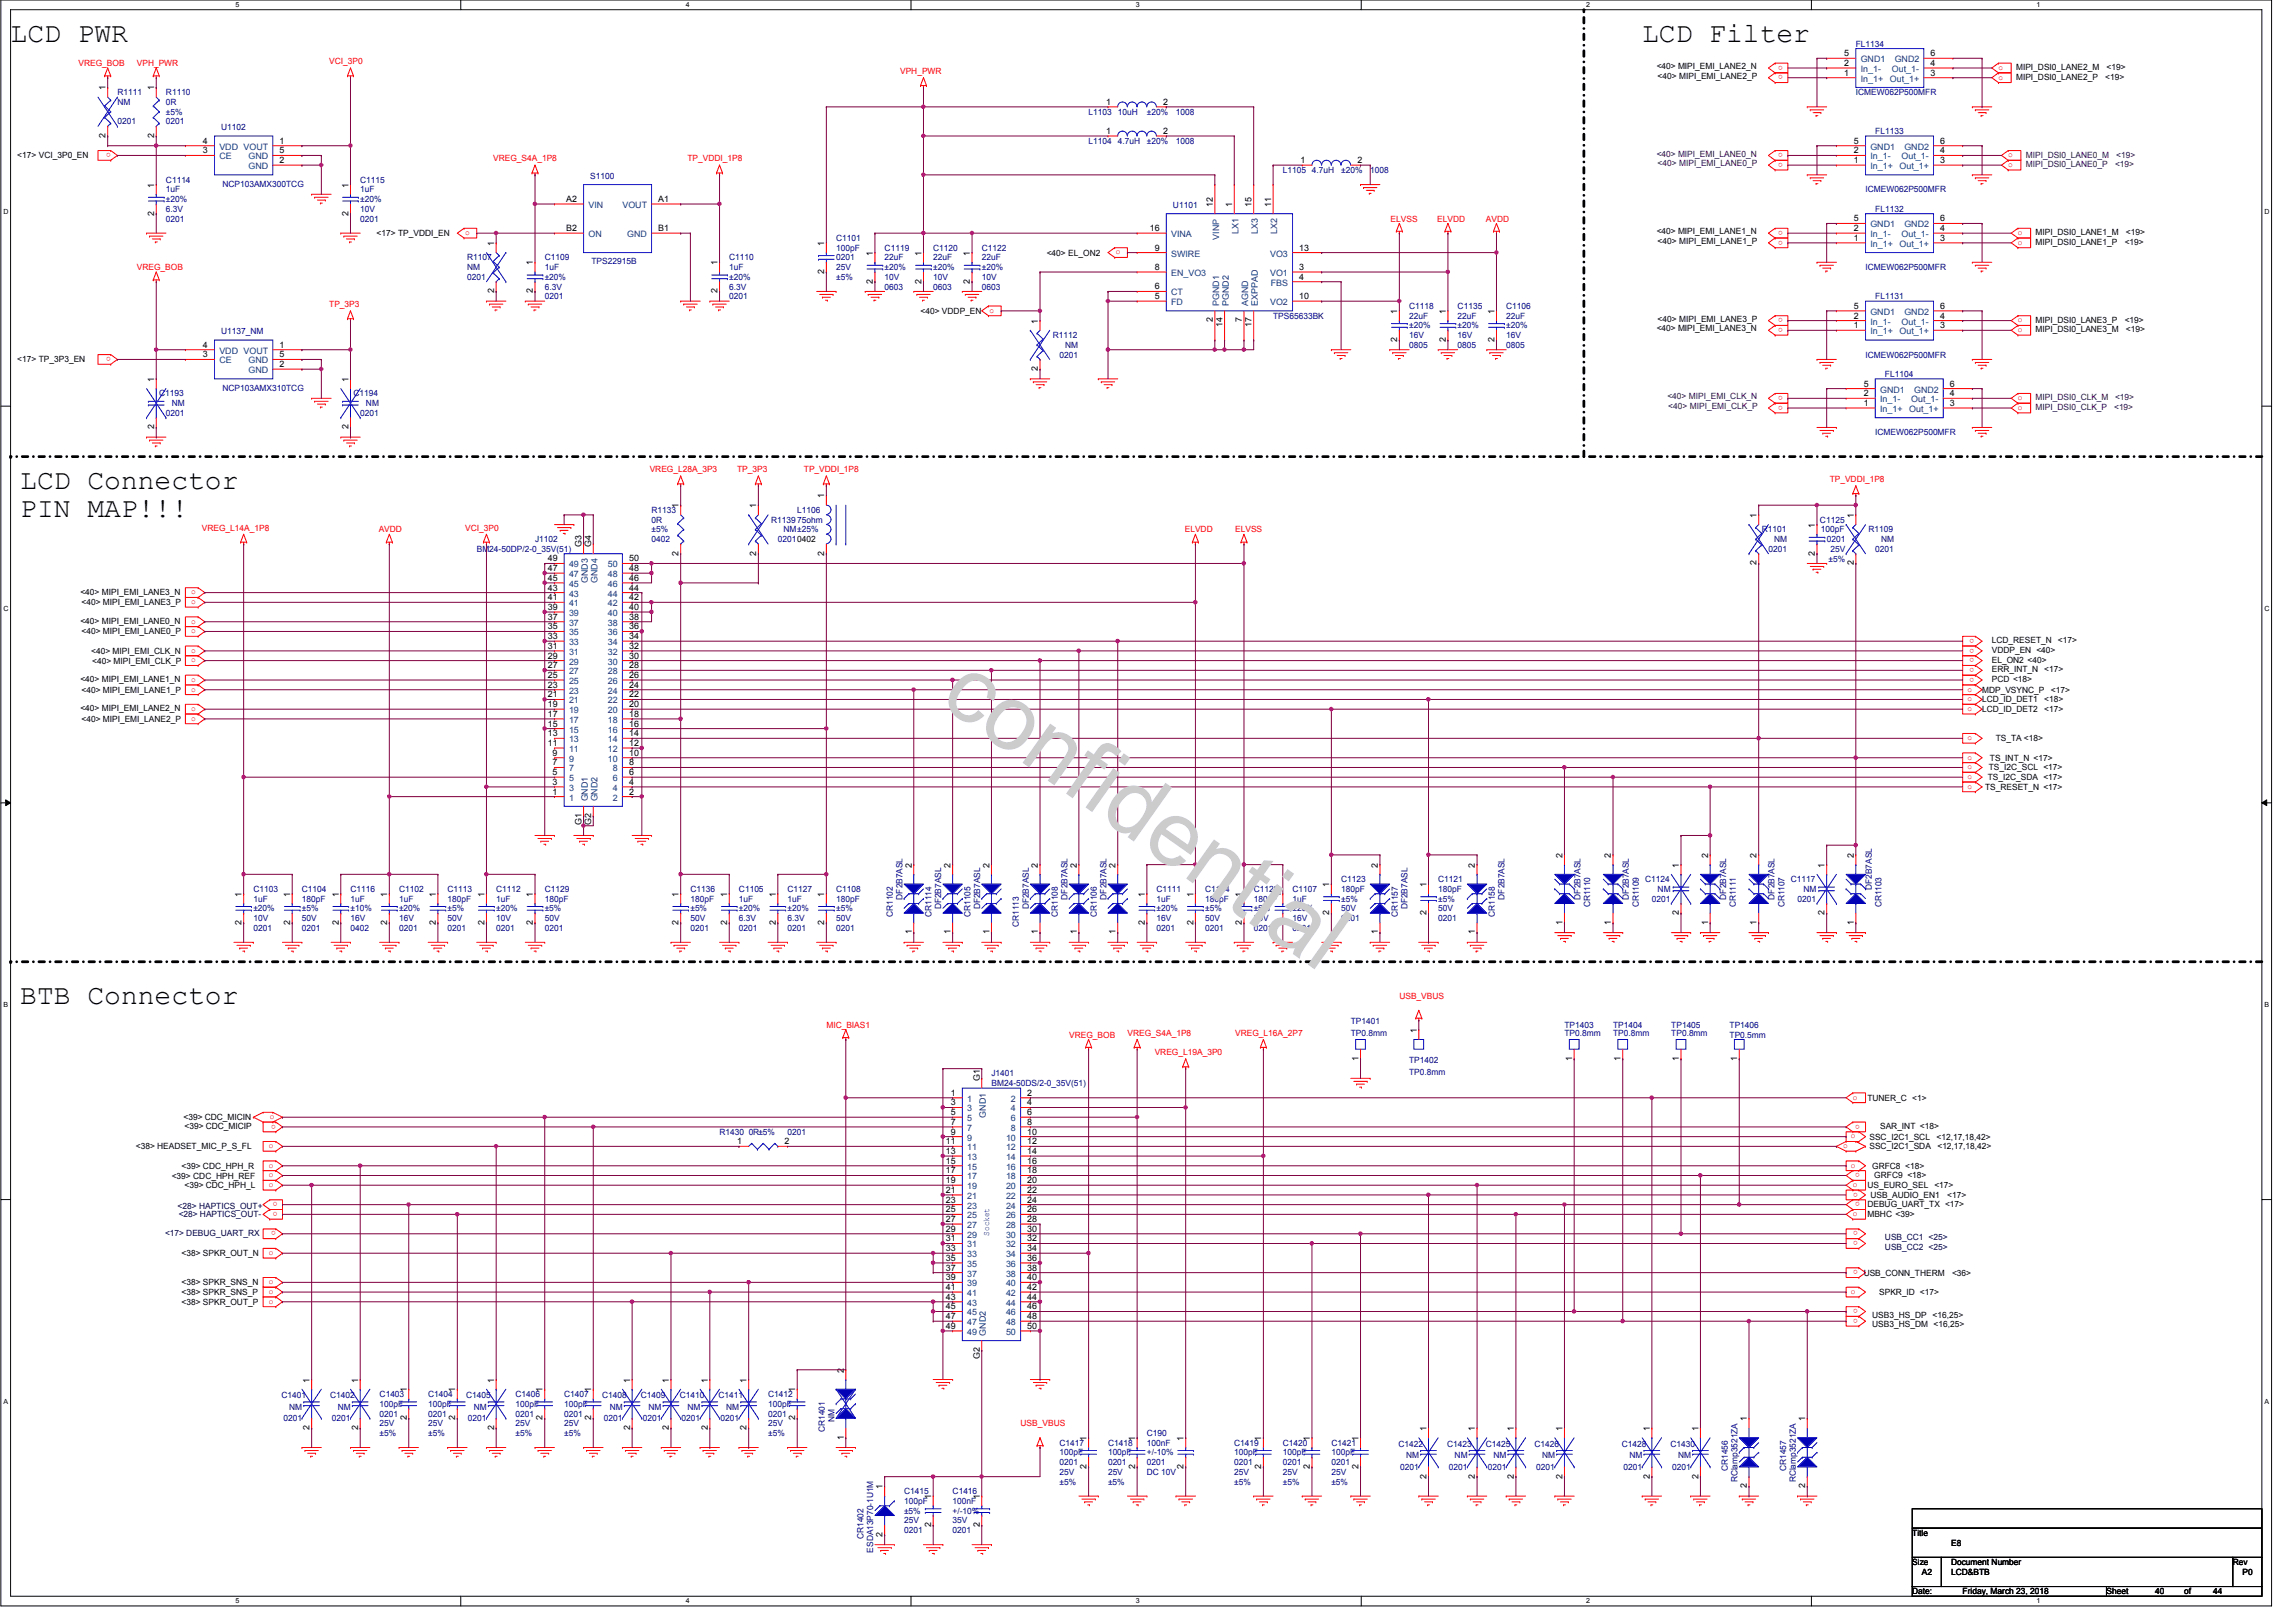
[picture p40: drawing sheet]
<svg xmlns="http://www.w3.org/2000/svg" width="420mm" height="297mm" viewBox="0 0 420 297" stroke-linecap="round" stroke-linejoin="round" font-family="sans-serif">
<defs><g id="words">
<text font-size="16.9" fill="#ccc" x="171.7" y="128.6" transform="rotate(35 171.7 128.6)">confidential</text>
<g font-size="5.1">
<text x="1.9" y="7.7">LCD PWR</text>
<text x="300.6" y="7.7">LCD Filter</text>
<text x="3.7" y="89.5">LCD Connector</text>
<text x="3.7" y="94.6">PIN MAP!!!</text>
<text x="3.7" y="183.7">BTB Connector</text>
</g>
<g font-size="1.6" fill="#f00">
<text x="60.3" y="11.8">VCI_3P0</text>
<text x="14.4" y="12.1">VREG_BOB</text>
<text x="25" y="12.1">VPH_PWR</text>
<text x="164.8" y="13.5">VPH_PWR</text>
<text x="326.4" y="13.8" transform="rotate(180 326.4 13.8)">o</text>
<text x="326.4" y="12" transform="rotate(180 326.4 12)">o</text>
<text x="365.9" y="14.6">o</text>
<text x="365.9" y="12.8">o</text>
<text x="20.3" y="28" transform="rotate(180 20.3 28)">o</text>
<text x="90.3" y="29.5">VREG_S4A_1P8</text>
<text x="125.8" y="29.5">TP_VDDI_1P8</text>
<text x="326.4" y="29.8" transform="rotate(180 326.4 29.8)">o</text>
<text x="326.4" y="28" transform="rotate(180 326.4 28)">o</text>
<text x="367.7" y="28.8">o</text>
<text x="367.7" y="30.6">o</text>
<text x="254.6" y="40.6">ELVSS</text>
<text x="263.1" y="40.6">ELVDD</text>
<text x="272" y="40.6">AVDD</text>
<text x="85.2" y="43">o</text>
<text x="204.3" y="46.6">o</text>
<text x="326.4" y="44" transform="rotate(180 326.4 44)">o</text>
<text x="326.4" y="42.2" transform="rotate(180 326.4 42.2)">o</text>
<text x="369.4" y="43">o</text>
<text x="369.4" y="44.8">o</text>
<text x="25" y="49.4">VREG_BOB</text>
<text x="60.3" y="56.2">TP_3P3</text>
<text x="181.2" y="57.2">o</text>
<text x="326.4" y="58.3" transform="rotate(180 326.4 58.3)">o</text>
<text x="369.4" y="59">o</text>
<text x="20.3" y="65.4" transform="rotate(180 20.3 65.4)">o</text>
<text x="326.4" y="60" transform="rotate(180 326.4 60)">o</text>
<text x="369.4" y="60.8">o</text>
<text x="326.4" y="74.3" transform="rotate(180 326.4 74.3)">o</text>
<text x="326.4" y="72.5" transform="rotate(180 326.4 72.5)">o</text>
<text x="369.4" y="75">o</text>
<text x="369.4" y="73.2">o</text>
<text x="118.9" y="86.4">VREG_L28A_3P3</text>
<text x="134.9" y="86.4">TP_3P3</text>
<text x="147.2" y="86.4">TP_VDDI_1P8</text>
<text x="335" y="88.2">TP_VDDI_1P8</text>
<text x="36.9" y="97.1">VREG_L14A_1P8</text>
<text x="69.3" y="97.5">AVDD</text>
<text x="85.2" y="97.1">VCI_3P0</text>
<text x="216.9" y="97.5">ELVDD</text>
<text x="226.1" y="97.5">ELVSS</text>
<text x="35" y="108.8">o</text>
<text x="35" y="110.6">o</text>
<text x="35" y="114.1">o</text>
<text x="35" y="115.9">o</text>
<text x="35" y="119.5">o</text>
<text x="361.4" y="118.7" transform="rotate(180 361.4 118.7)">o</text>
<text x="361.4" y="116.9" transform="rotate(180 361.4 116.9)">o</text>
<text x="35" y="121.2">o</text>
<text x="35" y="124.8">o</text>
<text x="361.4" y="124" transform="rotate(180 361.4 124)">o</text>
<text x="361.4" y="122.3" transform="rotate(180 361.4 122.3)">o</text>
<text x="361.4" y="120.5" transform="rotate(180 361.4 120.5)">o</text>
<text x="35" y="126.6">o</text>
<text x="35" y="130.1">o</text>
<text x="35" y="131.9">o</text>
<text x="360.2" y="126.6">o</text>
<text x="360.2" y="128.4">o</text>
<text x="360.2" y="130.1">o</text>
<text x="360.2" y="135.5">o</text>
<text x="360.2" y="142.6">o</text>
<text x="360.2" y="140.8">o</text>
<text x="360.2" y="139">o</text>
<text x="360.2" y="144.4">o</text>
<text x="256.2" y="182.8">USB_VBUS</text>
<text x="151.3" y="188.1">MIC_BIAS1</text>
<text x="195.7" y="189.9">VREG_BOB</text>
<text x="206.4" y="189.6">VREG_S4A_1P8</text>
<text x="226.1" y="189.6">VREG_L16A_2P7</text>
<text x="211.4" y="193.1">VREG_L19A_3P0</text>
<text x="339.2" y="201.3">o</text>
<text x="49.4" y="204.8">o</text>
<text x="50.5" y="205.8" transform="rotate(180 50.5 205.8)">o</text>
<text x="338.9" y="208.4">o</text>
<text x="340.5" y="205.8" transform="rotate(180 340.5 205.8)">o</text>
<text x="49.2" y="210.1">o</text>
<text x="49.2" y="213.7">o</text>
<text x="49.2" y="215.5">o</text>
<text x="337.4" y="210.1">o</text>
<text x="338.9" y="213.7">o</text>
<text x="340.5" y="214.7" transform="rotate(180 340.5 214.7)">o</text>
<text x="49.2" y="217.3">o</text>
<text x="50.8" y="220" transform="rotate(180 50.8 220)">o</text>
<text x="50.8" y="221.8" transform="rotate(180 50.8 221.8)">o</text>
<text x="339.2" y="217.3">o</text>
<text x="340.1" y="218.3" transform="rotate(180 340.1 218.3)">o</text>
<text x="340.5" y="220" transform="rotate(180 340.5 220)">o</text>
<text x="50.5" y="225.4" transform="rotate(180 50.5 225.4)">o</text>
<text x="339.2" y="222.6">o</text>
<text x="340.1" y="225.4" transform="rotate(180 340.1 225.4)">o</text>
<text x="340.1" y="227.2" transform="rotate(180 340.1 227.2)">o</text>
<text x="49.2" y="229.7">o</text>
<text x="340.1" y="232.5" transform="rotate(180 340.1 232.5)">o</text>
<text x="49.2" y="238.6">o</text>
<text x="49.2" y="236.8">o</text>
<text x="49.2" y="235">o</text>
<text x="338.9" y="236.8">o</text>
<text x="340.1" y="239.6" transform="rotate(180 340.1 239.6)">o</text>
<text x="340.1" y="241.4" transform="rotate(180 340.1 241.4)">o</text>
<text x="186.8" y="261">USB_VBUS</text>
</g>
<g font-size="1.6">
<text x="337.6" y="10.3">5</text>
<text x="353.4" y="10.3">6</text>
<text x="19.3" y="16.6" transform="rotate(-90 19.3 16.6)">1</text>
<text x="28.2" y="16.6" transform="rotate(-90 28.2 16.6)">1</text>
<text x="303.3" y="12.7">&lt;40&gt; MIPI_EMI_LANE2_N</text>
<text x="303.5" y="14.4">&lt;40&gt; MIPI_EMI_LANE2_P</text>
<text x="337.6" y="13.8">1</text>
<text x="337.6" y="12.1">2</text>
<text x="353.4" y="12.1">4</text>
<text x="353.4" y="13.8">3</text>
<text x="369.1" y="14.6">MIPI_DSI0_LANE2_P</text>
<text x="369.1" y="12.8">MIPI_DSI0_LANE2_M</text>
<text x="385.4" y="14.6">&lt;19&gt;</text>
<text x="385.6" y="12.8">&lt;19&gt;</text>
<text x="202.5" y="19.2">1</text>
<text x="213" y="19.2">2</text>
<text x="3.2" y="28.8">&lt;17&gt; VCI_3P0_EN</text>
<text x="19.3" y="25.2" transform="rotate(-90 19.3 25.2)">2</text>
<text x="28.2" y="25.2" transform="rotate(-90 28.2 25.2)">2</text>
<text x="37.2" y="28.1">3</text>
<text x="37.2" y="26.3">4</text>
<text x="51.2" y="26.3">1</text>
<text x="51.2" y="29.8">2</text>
<text x="51.2" y="28.1">5</text>
<text x="202.5" y="24.5">1</text>
<text x="213" y="24.5">2</text>
<text x="238.1" y="29.8">1</text>
<text x="248.5" y="29.8">2</text>
<text x="339.4" y="29.8">1</text>
<text x="339.4" y="28.1">2</text>
<text x="339.4" y="26.3">5</text>
<text x="355.2" y="26.3">6</text>
<text x="355.2" y="28.1">4</text>
<text x="355.2" y="29.8">3</text>
<text x="28.2" y="34.3" transform="rotate(-90 28.2 34.3)">1</text>
<text x="63.8" y="34.3" transform="rotate(-90 63.8 34.3)">1</text>
<text x="28.2" y="39.5" transform="rotate(-90 28.2 39.5)">2</text>
<text x="63.8" y="39.5" transform="rotate(-90 63.8 39.5)">2</text>
<text x="103.7" y="37">A2</text>
<text x="120.5" y="37">A1</text>
<text x="222" y="37.9" transform="rotate(-90 222 37.9)">12</text>
<text x="225.6" y="37.9" transform="rotate(-90 225.6 37.9)">1</text>
<text x="229.1" y="37.9" transform="rotate(-90 229.1 37.9)">15</text>
<text x="232.7" y="37.9" transform="rotate(-90 232.7 37.9)">11</text>
<text x="339.4" y="40.5">5</text>
<text x="355.2" y="40.5">6</text>
<text x="68.9" y="43.2">&lt;17&gt; TP_VDDI_EN</text>
<text x="90.5" y="45" transform="rotate(-90 90.5 45)">1</text>
<text x="103.7" y="42.3">B2</text>
<text x="120.5" y="42.3">B1</text>
<text x="150.9" y="45" transform="rotate(-90 150.9 45)">1</text>
<text x="159.8" y="46.8" transform="rotate(-90 159.8 46.8)">1</text>
<text x="168.7" y="46.8" transform="rotate(-90 168.7 46.8)">1</text>
<text x="177.6" y="46.8" transform="rotate(-90 177.6 46.8)">1</text>
<text x="191.6" y="46.8">&lt;40&gt; EL_ON2</text>
<text x="210.5" y="42.3">16</text>
<text x="211.4" y="45.8">9</text>
<text x="237.9" y="45.8">13</text>
<text x="303.3" y="42.9">&lt;40&gt; MIPI_EMI_LANE1_N</text>
<text x="303.5" y="44.7">&lt;40&gt; MIPI_EMI_LANE1_P</text>
<text x="339.4" y="44.1">1</text>
<text x="339.4" y="42.3">2</text>
<text x="355.2" y="42.3">4</text>
<text x="355.2" y="44.1">3</text>
<text x="372.6" y="43.1">MIPI_DSI0_LANE1_M</text>
<text x="372.6" y="44.8">MIPI_DSI0_LANE1_P</text>
<text x="389" y="44.8">&lt;19&gt;</text>
<text x="389.2" y="43.1">&lt;19&gt;</text>
<text x="90.5" y="53.7" transform="rotate(-90 90.5 53.7)">2</text>
<text x="97.6" y="53.7" transform="rotate(-90 97.6 53.7)">2</text>
<text x="97.6" y="48.6" transform="rotate(-90 97.6 48.6)">1</text>
<text x="131.3" y="53.7" transform="rotate(-90 131.3 53.7)">2</text>
<text x="131.3" y="48.6" transform="rotate(-90 131.3 48.6)">1</text>
<text x="150.9" y="50.1" transform="rotate(-90 150.9 50.1)">2</text>
<text x="159.8" y="51.9" transform="rotate(-90 159.8 51.9)">2</text>
<text x="168.7" y="51.9" transform="rotate(-90 168.7 51.9)">2</text>
<text x="177.6" y="51.9" transform="rotate(-90 177.6 51.9)">2</text>
<text x="211.4" y="49.4">8</text>
<text x="211.4" y="53">6</text>
<text x="237.9" y="49.4">3</text>
<text x="237.9" y="51.2">4</text>
<text x="168.5" y="57.4">&lt;40&gt; VDDP_EN</text>
<text x="190" y="59.2" transform="rotate(-90 190 59.2)">1</text>
<text x="211.4" y="54.7">5</text>
<text x="222" y="59" transform="rotate(-90 222 59)">2</text>
<text x="223.8" y="59.9" transform="rotate(-90 223.8 59.9)">14</text>
<text x="227.4" y="59" transform="rotate(-90 227.4 59)">7</text>
<text x="229.1" y="59.9" transform="rotate(-90 229.1 59.9)">17</text>
<text x="237.9" y="54.7">10</text>
<text x="255.8" y="57.4" transform="rotate(-90 255.8 57.4)">1</text>
<text x="264.7" y="57.4" transform="rotate(-90 264.7 57.4)">1</text>
<text x="273.6" y="57.4" transform="rotate(-90 273.6 57.4)">1</text>
<text x="303.5" y="58.9">&lt;40&gt; MIPI_EMI_LANE3_P</text>
<text x="339.4" y="58.3">2</text>
<text x="339.4" y="56.5">5</text>
<text x="355.2" y="56.5">6</text>
<text x="355.2" y="58.3">4</text>
<text x="372.6" y="59.1">MIPI_DSI0_LANE3_P</text>
<text x="389" y="59.1">&lt;19&gt;</text>
<text x="37.2" y="65.4">3</text>
<text x="37.2" y="63.6">4</text>
<text x="51.2" y="63.6">1</text>
<text x="51.2" y="65.4">5</text>
<text x="255.8" y="62.6" transform="rotate(-90 255.8 62.6)">2</text>
<text x="264.7" y="62.6" transform="rotate(-90 264.7 62.6)">2</text>
<text x="273.6" y="62.6" transform="rotate(-90 273.6 62.6)">2</text>
<text x="303.3" y="60.7">&lt;40&gt; MIPI_EMI_LANE3_N</text>
<text x="339.4" y="60.1">1</text>
<text x="355.2" y="60.1">3</text>
<text x="372.6" y="60.8">MIPI_DSI0_LANE3_M</text>
<text x="389.2" y="60.8">&lt;19&gt;</text>
<text x="3.2" y="66.2">&lt;17&gt; TP_3P3_EN</text>
<text x="28.2" y="69.9" transform="rotate(-90 28.2 69.9)">1</text>
<text x="51.2" y="67.2">2</text>
<text x="63.8" y="69.9" transform="rotate(-90 63.8 69.9)">1</text>
<text x="190" y="67.9" transform="rotate(-90 190 67.9)">2</text>
<text x="341.2" y="70.7">5</text>
<text x="357" y="70.7">6</text>
<text x="341.2" y="74.3">1</text>
<text x="341.2" y="72.5">2</text>
<text x="357" y="72.5">4</text>
<text x="357" y="74.3">3</text>
<text x="28.2" y="78.6" transform="rotate(-90 28.2 78.6)">2</text>
<text x="63.8" y="78.6" transform="rotate(-90 63.8 78.6)">2</text>
<text x="124.2" y="93" transform="rotate(-90 124.2 93)">1</text>
<text x="138.5" y="93" transform="rotate(-90 138.5 93)">1</text>
<text x="150.9" y="91.2" transform="rotate(-90 150.9 91.2)">1</text>
<text x="321.6" y="94.8" transform="rotate(-90 321.6 94.8)">1</text>
<text x="339.4" y="94.8" transform="rotate(-90 339.4 94.8)">1</text>
<text x="106.5" y="100.1" transform="rotate(-90 106.5 100.1)">G3</text>
<text x="108.2" y="100.1" transform="rotate(-90 108.2 100.1)">G4</text>
<text x="124.2" y="101.7" transform="rotate(-90 124.2 101.7)">2</text>
<text x="138.5" y="101.7" transform="rotate(-90 138.5 101.7)">2</text>
<text x="150.9" y="101.7" transform="rotate(-90 150.9 101.7)">2</text>
<text x="332.3" y="101.7" transform="rotate(-90 332.3 101.7)">2</text>
<text x="332.3" y="96.6" transform="rotate(-90 332.3 96.6)">1</text>
<text x="100.3" y="106.3">45</text>
<text x="100.3" y="104.5">47</text>
<text x="100.3" y="102.7">49</text>
<text x="115.2" y="106.3">46</text>
<text x="115.2" y="104.5">48</text>
<text x="115.2" y="102.7">50</text>
<text x="321.6" y="103.5" transform="rotate(-90 321.6 103.5)">2</text>
<text x="339.4" y="103.5" transform="rotate(-90 339.4 103.5)">2</text>
<text x="14.7" y="108.8">&lt;40&gt; MIPI_EMI_LANE3_N</text>
<text x="14.9" y="110.8">&lt;40&gt; MIPI_EMI_LANE3_P</text>
<text x="100.3" y="113.4">37</text>
<text x="100.3" y="111.6">39</text>
<text x="100.3" y="109.9">41</text>
<text x="100.3" y="108.1">43</text>
<text x="115.2" y="113.4">38</text>
<text x="115.2" y="111.6">40</text>
<text x="115.2" y="109.9">42</text>
<text x="115.2" y="108.1">44</text>
<text x="14.7" y="114.2">&lt;40&gt; MIPI_EMI_LANE0_N</text>
<text x="14.9" y="116.1">&lt;40&gt; MIPI_EMI_LANE0_P</text>
<text x="16.7" y="119.7">&lt;40&gt; MIPI_EMI_CLK_N</text>
<text x="100.3" y="118.7">31</text>
<text x="100.3" y="117">33</text>
<text x="100.3" y="115.2">35</text>
<text x="115.2" y="118.7">32</text>
<text x="115.2" y="117">34</text>
<text x="115.2" y="115.2">36</text>
<text x="364.6" y="119.5">VDDP_EN &lt;40&gt;</text>
<text x="364.6" y="117.7">LCD_RESET_N</text>
<text x="376.8" y="117.7">&lt;17&gt;</text>
<text x="14.7" y="124.8">&lt;40&gt; MIPI_EMI_LANE1_N</text>
<text x="16.9" y="121.5">&lt;40&gt; MIPI_EMI_CLK_P</text>
<text x="100.3" y="125.9">23</text>
<text x="100.3" y="124.1">25</text>
<text x="100.3" y="122.3">27</text>
<text x="100.3" y="120.5">29</text>
<text x="115.2" y="125.9">24</text>
<text x="115.2" y="124.1">26</text>
<text x="115.2" y="122.3">28</text>
<text x="115.2" y="120.5">30</text>
<text x="364.6" y="124.8">PCD &lt;18&gt;</text>
<text x="364.6" y="123.1">ERR_INT_N &lt;17&gt;</text>
<text x="364.6" y="121.3">EL_ON2 &lt;40&gt;</text>
<text x="14.7" y="130.2">&lt;40&gt; MIPI_EMI_LANE2_N</text>
<text x="14.9" y="126.8">&lt;40&gt; MIPI_EMI_LANE1_P</text>
<text x="100.3" y="131.2">17</text>
<text x="100.3" y="129.4">19</text>
<text x="100.3" y="127.6">21</text>
<text x="115.2" y="131.2">18</text>
<text x="115.2" y="129.4">20</text>
<text x="115.2" y="127.6">22</text>
<text x="362.9" y="126.8">MDP_VSYNC_P</text>
<text x="362.9" y="128.6">LCD_ID_DET1</text>
<text x="362.9" y="130.3">LCD_ID_DET2</text>
<text x="374.3" y="128.6">&lt;18&gt;</text>
<text x="374.3" y="130.3">&lt;17&gt;</text>
<text x="375.5" y="126.8">&lt;17&gt;</text>
<text x="14.9" y="132.1">&lt;40&gt; MIPI_EMI_LANE2_P</text>
<text x="100.3" y="136.5">11</text>
<text x="100.3" y="134.7">13</text>
<text x="100.3" y="133">15</text>
<text x="115.2" y="136.5">12</text>
<text x="115.2" y="134.7">14</text>
<text x="115.2" y="133">16</text>
<text x="365.4" y="135.7">TS_TA &lt;18&gt;</text>
<text x="101.2" y="143.6">3</text>
<text x="101.2" y="141.9">5</text>
<text x="101.2" y="140.1">7</text>
<text x="101.2" y="138.3">9</text>
<text x="115.2" y="143.6">4</text>
<text x="115.2" y="141.9">6</text>
<text x="115.2" y="140.1">8</text>
<text x="115.2" y="138.3">10</text>
<text x="363.9" y="142.8">TS_I2C_SDA &lt;17&gt;</text>
<text x="364.1" y="141">TS_I2C_SCL &lt;17&gt;</text>
<text x="364.3" y="139.2">TS_INT_N &lt;17&gt;</text>
<text x="101.2" y="145.4">1</text>
<text x="115.2" y="145.4">2</text>
<text x="363.4" y="144.6">TS_RESET_N &lt;17&gt;</text>
<text x="106.5" y="151" transform="rotate(-90 106.5 151)">G1</text>
<text x="108.2" y="151" transform="rotate(-90 108.2 151)">G2</text>
<text x="166.9" y="158.8" transform="rotate(-90 166.9 158.8)">2</text>
<text x="174" y="158.8" transform="rotate(-90 174 158.8)">2</text>
<text x="181.1" y="158.8" transform="rotate(-90 181.1 158.8)">2</text>
<text x="190" y="158.8" transform="rotate(-90 190 158.8)">2</text>
<text x="197.1" y="158.8" transform="rotate(-90 197.1 158.8)">2</text>
<text x="204.2" y="158.8" transform="rotate(-90 204.2 158.8)">2</text>
<text x="252.3" y="158.8" transform="rotate(-90 252.3 158.8)">2</text>
<text x="270" y="158.8" transform="rotate(-90 270 158.8)">2</text>
<text x="286" y="157" transform="rotate(-90 286 157)">2</text>
<text x="294.9" y="157" transform="rotate(-90 294.9 157)">2</text>
<text x="307.4" y="158.8" transform="rotate(-90 307.4 158.8)">1</text>
<text x="312.7" y="157" transform="rotate(-90 312.7 157)">2</text>
<text x="321.6" y="157" transform="rotate(-90 321.6 157)">2</text>
<text x="334" y="158.8" transform="rotate(-90 334 158.8)">1</text>
<text x="339.4" y="157" transform="rotate(-90 339.4 157)">2</text>
<text x="44.2" y="164.1" transform="rotate(-90 44.2 164.1)">1</text>
<text x="53.1" y="164.1" transform="rotate(-90 53.1 164.1)">1</text>
<text x="62" y="164.1" transform="rotate(-90 62 164.1)">1</text>
<text x="70.9" y="164.1" transform="rotate(-90 70.9 164.1)">1</text>
<text x="79.8" y="164.1" transform="rotate(-90 79.8 164.1)">1</text>
<text x="88.7" y="164.1" transform="rotate(-90 88.7 164.1)">1</text>
<text x="97.6" y="164.1" transform="rotate(-90 97.6 164.1)">1</text>
<text x="124.2" y="164.1" transform="rotate(-90 124.2 164.1)">1</text>
<text x="133.1" y="164.1" transform="rotate(-90 133.1 164.1)">1</text>
<text x="142" y="164.1" transform="rotate(-90 142 164.1)">1</text>
<text x="150.9" y="164.1" transform="rotate(-90 150.9 164.1)">1</text>
<text x="209.6" y="164.1" transform="rotate(-90 209.6 164.1)">1</text>
<text x="218.5" y="164.1" transform="rotate(-90 218.5 164.1)">1</text>
<text x="227.4" y="164.1" transform="rotate(-90 227.4 164.1)">1</text>
<text x="234.5" y="164.1" transform="rotate(-90 234.5 164.1)">1</text>
<text x="243.4" y="167.5" transform="rotate(-90 243.4 167.5)">2</text>
<text x="243.4" y="162.3" transform="rotate(-90 243.4 162.3)">1</text>
<text x="261.1" y="167.5" transform="rotate(-90 261.1 167.5)">2</text>
<text x="261.1" y="162.3" transform="rotate(-90 261.1 162.3)">1</text>
<text x="307.4" y="167.5" transform="rotate(-90 307.4 167.5)">2</text>
<text x="334" y="167.5" transform="rotate(-90 334 167.5)">2</text>
<text x="44.2" y="169.2" transform="rotate(-90 44.2 169.2)">2</text>
<text x="53.1" y="169.2" transform="rotate(-90 53.1 169.2)">2</text>
<text x="62" y="169.2" transform="rotate(-90 62 169.2)">2</text>
<text x="70.9" y="169.2" transform="rotate(-90 70.9 169.2)">2</text>
<text x="79.8" y="169.2" transform="rotate(-90 79.8 169.2)">2</text>
<text x="88.7" y="169.2" transform="rotate(-90 88.7 169.2)">2</text>
<text x="97.6" y="169.2" transform="rotate(-90 97.6 169.2)">2</text>
<text x="124.2" y="169.2" transform="rotate(-90 124.2 169.2)">2</text>
<text x="133.1" y="169.2" transform="rotate(-90 133.1 169.2)">2</text>
<text x="142" y="169.2" transform="rotate(-90 142 169.2)">2</text>
<text x="150.9" y="169.2" transform="rotate(-90 150.9 169.2)">2</text>
<text x="166.9" y="171" transform="rotate(-90 166.9 171)">1</text>
<text x="174" y="171" transform="rotate(-90 174 171)">1</text>
<text x="181.1" y="171" transform="rotate(-90 181.1 171)">1</text>
<text x="190" y="171" transform="rotate(-90 190 171)">1</text>
<text x="197.1" y="171" transform="rotate(-90 197.1 171)">1</text>
<text x="204.2" y="171" transform="rotate(-90 204.2 171)">1</text>
<text x="209.6" y="169.2" transform="rotate(-90 209.6 169.2)">2</text>
<text x="218.5" y="169.2" transform="rotate(-90 218.5 169.2)">2</text>
<text x="227.4" y="169.2" transform="rotate(-90 227.4 169.2)">2</text>
<text x="234.5" y="169.2" transform="rotate(-90 234.5 169.2)">2</text>
<text x="252.3" y="171" transform="rotate(-90 252.3 171)">1</text>
<text x="270" y="171" transform="rotate(-90 270 171)">1</text>
<text x="286" y="169.2" transform="rotate(-90 286 169.2)">1</text>
<text x="294.9" y="169.2" transform="rotate(-90 294.9 169.2)">1</text>
<text x="312.7" y="169.2" transform="rotate(-90 312.7 169.2)">1</text>
<text x="321.6" y="169.2" transform="rotate(-90 321.6 169.2)">1</text>
<text x="339.4" y="169.2" transform="rotate(-90 339.4 169.2)">1</text>
<text x="259.4" y="189" transform="rotate(-90 259.4 189)">1</text>
<text x="179.4" y="197.9" transform="rotate(-90 179.4 197.9)">G1</text>
<text x="248.7" y="194.1" transform="rotate(-90 248.7 194.1)">1</text>
<text x="287.8" y="194.1" transform="rotate(-90 287.8 194.1)">1</text>
<text x="296.7" y="194.1" transform="rotate(-90 296.7 194.1)">1</text>
<text x="307.4" y="194.1" transform="rotate(-90 307.4 194.1)">1</text>
<text x="318" y="194.1" transform="rotate(-90 318 194.1)">1</text>
<text x="174.1" y="200.5">1</text>
<text x="174.1" y="202.3">3</text>
<text x="188.1" y="200.5">2</text>
<text x="188.1" y="202.3">4</text>
<text x="341.9" y="201.5">TUNER_C &lt;1&gt;</text>
<text x="33.6" y="205">&lt;39&gt; CDC_MICIN</text>
<text x="33.8" y="206.6">&lt;39&gt; CDC_MICIP</text>
<text x="134.9" y="209.4">1</text>
<text x="143.6" y="209.4">2</text>
<text x="173.2" y="209.4">11</text>
<text x="174.1" y="204.1">5</text>
<text x="174.1" y="205.9">7</text>
<text x="174.1" y="207.6">9</text>
<text x="188.1" y="204.1">6</text>
<text x="188.1" y="205.9">8</text>
<text x="188.1" y="207.6">10</text>
<text x="188.1" y="209.4">12</text>
<text x="342.3" y="208.6">SSC_I2C1_SCL</text>
<text x="344.2" y="206.6">SAR_INT &lt;18&gt;</text>
<text x="354.5" y="208.6">&lt;12,17,18,42&gt;</text>
<text x="24.9" y="210.4">&lt;38&gt; HEADSET_MIC_P_S_FL</text>
<text x="31.4" y="215.7">&lt;39&gt; CDC_HPH_REF</text>
<text x="33.2" y="213.9">&lt;39&gt; CDC_HPH_R</text>
<text x="173.2" y="211.2">13</text>
<text x="173.2" y="213">15</text>
<text x="173.2" y="214.8">17</text>
<text x="188.1" y="211.2">14</text>
<text x="188.1" y="213">16</text>
<text x="188.1" y="214.8">18</text>
<text x="342.3" y="210.4">SSC_I2C1_SDA</text>
<text x="342.8" y="213.9">GRFC8 &lt;18&gt;</text>
<text x="343.1" y="215.5">GRFC9 &lt;18&gt;</text>
<text x="354.7" y="210.4">&lt;12,17,18,42&gt;</text>
<text x="33.8" y="217.5">&lt;39&gt; CDC_HPH_L</text>
<text x="173.2" y="216.5">19</text>
<text x="173.2" y="218.3">21</text>
<text x="173.2" y="220.1">23</text>
<text x="173.2" y="221.9">25</text>
<text x="188.1" y="216.5">20</text>
<text x="188.1" y="218.3">22</text>
<text x="188.1" y="220.1">24</text>
<text x="188.1" y="221.9">26</text>
<text x="341.9" y="220.9">DEBUG_UART_TX &lt;17&gt;</text>
<text x="341.9" y="217.5">US_EURO_SEL</text>
<text x="342.4" y="219.2">USB_AUDIO_EN1</text>
<text x="354.1" y="217.5">&lt;17&gt;</text>
<text x="356.5" y="219.2">&lt;17&gt;</text>
<text x="173.2" y="223.6">27</text>
<text x="173.2" y="225.4">29</text>
<text x="173.2" y="227.2">31</text>
<text x="188.1" y="223.6">28</text>
<text x="188.1" y="225.4">30</text>
<text x="188.1" y="227.2">32</text>
<text x="341.9" y="222.8">MBHC &lt;39&gt;</text>
<text x="33.2" y="229.9">&lt;38&gt; SPKR_OUT_N</text>
<text x="173.2" y="229">33</text>
<text x="173.2" y="230.8">35</text>
<text x="173.2" y="232.5">37</text>
<text x="188.1" y="229">34</text>
<text x="188.1" y="230.8">36</text>
<text x="188.1" y="232.5">38</text>
<text x="341.2" y="233.5">USB_CONN_THERM</text>
<text x="357.4" y="233.5">&lt;36&gt;</text>
<text x="33.2" y="238.8">&lt;38&gt; SPKR_OUT_P</text>
<text x="33.2" y="237">&lt;38&gt; SPKR_SNS_P</text>
<text x="33.2" y="235.2">&lt;38&gt; SPKR_SNS_N</text>
<text x="173.2" y="234.3">39</text>
<text x="173.2" y="236.1">41</text>
<text x="173.2" y="237.9">43</text>
<text x="173.2" y="239.6">45</text>
<text x="188.1" y="234.3">40</text>
<text x="188.1" y="236.1">42</text>
<text x="188.1" y="237.9">44</text>
<text x="188.1" y="239.6">46</text>
<text x="344" y="237">SPKR_ID &lt;17&gt;</text>
<text x="173.2" y="241.4">47</text>
<text x="173.2" y="243.2">49</text>
<text x="188.1" y="241.4">48</text>
<text x="188.1" y="243.2">50</text>
<text x="342.8" y="241.1">USB3_HS_DP &lt;16,25&gt;</text>
<text x="342.8" y="242.9">USB3_HS_DM &lt;16,25&gt;</text>
<text x="154.5" y="251.2" transform="rotate(-90 154.5 251.2)">2</text>
<text x="179.4" y="248.8" transform="rotate(-90 179.4 248.8)">G2</text>
<text x="56.7" y="253" transform="rotate(-90 56.7 253)">1</text>
<text x="65.6" y="253" transform="rotate(-90 65.6 253)">1</text>
<text x="74.5" y="254.8" transform="rotate(-90 74.5 254.8)">1</text>
<text x="83.3" y="254.8" transform="rotate(-90 83.3 254.8)">1</text>
<text x="90.5" y="253" transform="rotate(-90 90.5 253)">1</text>
<text x="99.3" y="254.8" transform="rotate(-90 99.3 254.8)">1</text>
<text x="108.2" y="254.8" transform="rotate(-90 108.2 254.8)">1</text>
<text x="115.3" y="253" transform="rotate(-90 115.3 253)">1</text>
<text x="122.5" y="253" transform="rotate(-90 122.5 253)">1</text>
<text x="129.6" y="253" transform="rotate(-90 129.6 253)">1</text>
<text x="136.7" y="253" transform="rotate(-90 136.7 253)">1</text>
<text x="145.6" y="254.8" transform="rotate(-90 145.6 254.8)">1</text>
<text x="56.7" y="261.7" transform="rotate(-90 56.7 261.7)">2</text>
<text x="65.6" y="261.7" transform="rotate(-90 65.6 261.7)">2</text>
<text x="74.5" y="259.9" transform="rotate(-90 74.5 259.9)">2</text>
<text x="83.3" y="259.9" transform="rotate(-90 83.3 259.9)">2</text>
<text x="90.5" y="261.7" transform="rotate(-90 90.5 261.7)">2</text>
<text x="99.3" y="259.9" transform="rotate(-90 99.3 259.9)">2</text>
<text x="108.2" y="259.9" transform="rotate(-90 108.2 259.9)">2</text>
<text x="115.3" y="261.7" transform="rotate(-90 115.3 261.7)">2</text>
<text x="122.5" y="261.7" transform="rotate(-90 122.5 261.7)">2</text>
<text x="129.6" y="261.7" transform="rotate(-90 129.6 261.7)">2</text>
<text x="136.7" y="261.7" transform="rotate(-90 136.7 261.7)">2</text>
<text x="145.6" y="259.9" transform="rotate(-90 145.6 259.9)">2</text>
<text x="154.5" y="263.5" transform="rotate(-90 154.5 263.5)">1</text>
<text x="198.9" y="263.7" transform="rotate(-90 198.9 263.7)">1</text>
<text x="207.8" y="263.7" transform="rotate(-90 207.8 263.7)">1</text>
<text x="216.7" y="263.7" transform="rotate(-90 216.7 263.7)">1</text>
<text x="230.9" y="263.7" transform="rotate(-90 230.9 263.7)">1</text>
<text x="239.8" y="263.7" transform="rotate(-90 239.8 263.7)">1</text>
<text x="248.7" y="263.7" transform="rotate(-90 248.7 263.7)">1</text>
<text x="261.1" y="261.9" transform="rotate(-90 261.1 261.9)">1</text>
<text x="270" y="261.9" transform="rotate(-90 270 261.9)">1</text>
<text x="277.1" y="261.9" transform="rotate(-90 277.1 261.9)">1</text>
<text x="286" y="261.9" transform="rotate(-90 286 261.9)">1</text>
<text x="302" y="261.9" transform="rotate(-90 302 261.9)">1</text>
<text x="310.9" y="261.9" transform="rotate(-90 310.9 261.9)">1</text>
<text x="319.8" y="260.1" transform="rotate(-90 319.8 260.1)">1</text>
<text x="330.5" y="260.1" transform="rotate(-90 330.5 260.1)">1</text>
<text x="198.9" y="268.8" transform="rotate(-90 198.9 268.8)">2</text>
<text x="207.8" y="268.8" transform="rotate(-90 207.8 268.8)">2</text>
<text x="216.7" y="268.8" transform="rotate(-90 216.7 268.8)">2</text>
<text x="230.9" y="268.8" transform="rotate(-90 230.9 268.8)">2</text>
<text x="239.8" y="268.8" transform="rotate(-90 239.8 268.8)">2</text>
<text x="248.7" y="268.8" transform="rotate(-90 248.7 268.8)">2</text>
<text x="161.6" y="272.6" transform="rotate(-90 161.6 272.6)">1</text>
<text x="170.5" y="274.4" transform="rotate(-90 170.5 274.4)">1</text>
<text x="179.4" y="274.4" transform="rotate(-90 179.4 274.4)">1</text>
<text x="261.1" y="270.6" transform="rotate(-90 261.1 270.6)">2</text>
<text x="270" y="270.6" transform="rotate(-90 270 270.6)">2</text>
<text x="277.1" y="270.6" transform="rotate(-90 277.1 270.6)">2</text>
<text x="286" y="270.6" transform="rotate(-90 286 270.6)">2</text>
<text x="302" y="270.6" transform="rotate(-90 302 270.6)">2</text>
<text x="310.9" y="270.6" transform="rotate(-90 310.9 270.6)">2</text>
<text x="319.8" y="272.4" transform="rotate(-90 319.8 272.4)">2</text>
<text x="330.5" y="272.4" transform="rotate(-90 330.5 272.4)">2</text>
<text x="161.6" y="281.3" transform="rotate(-90 161.6 281.3)">2</text>
<text x="170.5" y="279.5" transform="rotate(-90 170.5 279.5)">2</text>
<text x="179.4" y="279.5" transform="rotate(-90 179.4 279.5)">2</text>
<text x="350.1" y="281.1">Title</text>
<text x="350.1" y="286.5">Size</text>
<text x="357.2" y="286.5">Document Number</text>
<text x="357.2" y="282.9">E8</text>
<text x="408.8" y="286.5">Rev</text>
<text x="350.1" y="291.8">Date:</text>
<text x="351.9" y="288.2">A2</text>
<text x="357.2" y="288.2">LCD&amp;BTB</text>
<text x="359.3" y="291.8">Friday, March 23, 2018</text>
<text x="385.6" y="291.8">Sheet</text>
<text x="394.5" y="291.8">40</text>
<text x="399.9" y="291.8">of</text>
<text x="405.2" y="291.8">44</text>
<text x="410.5" y="288.2">P0</text>
</g>
<g font-size="1.6" fill="#000080">
<text x="339.8" y="8.6">FL1134</text>
<text x="21.5" y="17.4">R1111</text>
<text x="30.4" y="17.4">R1110</text>
<text x="339.8" y="17.4">ICMEW062P500MFR</text>
<text x="21.5" y="19.2">NM</text>
<text x="21.5" y="22.8">0201</text>
<text x="30.4" y="19.2">0R</text>
<text x="30.4" y="21">±5%</text>
<text x="30.4" y="22.8">0201</text>
<text x="40.5" y="23.8">U1102</text>
<text x="199.3" y="21">L1103 10uH</text>
<text x="210" y="21">±20%</text>
<text x="215.3" y="21">1008</text>
<text x="199.3" y="26.3">L1104 4.7uH</text>
<text x="210" y="26.3">±20%</text>
<text x="215.3" y="26.3">1008</text>
<text x="343.3" y="24.6">FL1133</text>
<text x="30.4" y="33.4">C1114</text>
<text x="30.4" y="35.2">1uF</text>
<text x="40.7" y="34.2">NCP103AMX300TCG</text>
<text x="65.9" y="33.4">C1115</text>
<text x="65.9" y="35.2">1uF</text>
<text x="108.1" y="32.7">S1100</text>
<text x="234.9" y="31.7">L1105 4.7uH</text>
<text x="245.5" y="31.7">±20%</text>
<text x="250.9" y="31.7">1008</text>
<text x="341.5" y="35.2">ICMEW062P500MFR</text>
<text x="30.4" y="40.6">0201</text>
<text x="30.4" y="38.8">6.3V</text>
<text x="30.4" y="37">±20%</text>
<text x="65.9" y="40.6">0201</text>
<text x="65.9" y="38.8">10V</text>
<text x="65.9" y="37">±20%</text>
<text x="214.7" y="38.1">U1101</text>
<text x="343.3" y="38.8">FL1132</text>
<text x="85.5" y="47.7">R1107</text>
<text x="99.7" y="47.7">C1109</text>
<text x="133.5" y="47.7">C1110</text>
<text x="153.1" y="44.1">C1101</text>
<text x="153.1" y="45.9">100pF</text>
<text x="153.1" y="47.7">0201</text>
<text x="162" y="45.9">C1119</text>
<text x="162" y="47.7">22uF</text>
<text x="170.8" y="45.9">C1120</text>
<text x="170.8" y="47.7">22uF</text>
<text x="179.7" y="45.9">C1122</text>
<text x="179.7" y="47.7">22uF</text>
<text x="85.5" y="49.4">NM</text>
<text x="85.5" y="51.2">0201</text>
<text x="99.7" y="49.4">1uF</text>
<text x="99.7" y="53">6.3V</text>
<text x="99.7" y="51.2">±20%</text>
<text x="108.3" y="48.4">TPS22915B</text>
<text x="133.5" y="49.4">1uF</text>
<text x="133.5" y="53">6.3V</text>
<text x="133.5" y="51.2">±20%</text>
<text x="153.1" y="49.4">25V</text>
<text x="153.1" y="51.2">±5%</text>
<text x="162" y="53">0603</text>
<text x="162" y="51.2">10V</text>
<text x="162" y="49.4">±20%</text>
<text x="170.8" y="53">0603</text>
<text x="170.8" y="51.2">10V</text>
<text x="170.8" y="49.4">±20%</text>
<text x="179.7" y="53">0603</text>
<text x="179.7" y="51.2">10V</text>
<text x="179.7" y="49.4">±20%</text>
<text x="341.5" y="49.4">ICMEW062P500MFR</text>
<text x="99.7" y="54.8">0201</text>
<text x="133.5" y="54.8">0201</text>
<text x="233.1" y="58.3">TPS65633BK</text>
<text x="258" y="56.6">C1118</text>
<text x="258" y="58.3">22uF</text>
<text x="266.9" y="56.6">C1135</text>
<text x="266.9" y="58.3">22uF</text>
<text x="275.7" y="56.6">C1106</text>
<text x="275.7" y="58.3">22uF</text>
<text x="343.3" y="54.8">FL1131</text>
<text x="40.5" y="61.2">U1137_NM</text>
<text x="192.7" y="61.9">R1112</text>
<text x="194" y="65.4">0201</text>
<text x="195" y="63.7">NM</text>
<text x="258" y="63.7">0805</text>
<text x="258" y="61.9">16V</text>
<text x="258" y="60.1">±20%</text>
<text x="266.9" y="63.7">0805</text>
<text x="266.9" y="61.9">16V</text>
<text x="266.9" y="60.1">±20%</text>
<text x="275.7" y="63.7">0805</text>
<text x="275.7" y="61.9">16V</text>
<text x="275.7" y="60.1">±20%</text>
<text x="341.5" y="65.4">ICMEW062P500MFR</text>
<text x="40.7" y="71.5">NCP103AMX310TCG</text>
<text x="345.1" y="69">FL1104</text>
<text x="29.2" y="72.6">C1193</text>
<text x="30.4" y="76.1">0201</text>
<text x="31.4" y="74.3">NM</text>
<text x="64.7" y="72.6">C1194</text>
<text x="65.9" y="76.1">0201</text>
<text x="67" y="74.3">NM</text>
<text x="343.3" y="79.7">ICMEW062P500MFR</text>
<text x="119.3" y="93.9">R1133</text>
<text x="119.3" y="95.7">0R</text>
<text x="141.2" y="95.7">R113975ohm</text>
<text x="146" y="93.9">L1106</text>
<text x="333.2" y="95.7">C1125</text>
<text x="87.3" y="101">BM24-50DP/2-0_35V(51)</text>
<text x="97.9" y="99.2">J1102</text>
<text x="119.3" y="97.5">±5%</text>
<text x="119.3" y="99.2">0402</text>
<text x="142.4" y="99.2">02010402</text>
<text x="143.5" y="97.5">NM±25%</text>
<text x="322.5" y="97.5">R1101</text>
<text x="323.8" y="101">0201</text>
<text x="324.8" y="99.2">NM</text>
<text x="333.4" y="97.5">100pF</text>
<text x="334.4" y="99.2">0201</text>
<text x="335.1" y="101">25V</text>
<text x="342.1" y="97.5">R1109</text>
<text x="343.3" y="101">0201</text>
<text x="344.4" y="99.2">NM</text>
<text x="334.8" y="102.8">±5%</text>
<text x="245.5" y="161.5">C1123</text>
<text x="263.3" y="161.5">C1121</text>
<text x="301.2" y="161.5">C1124</text>
<text x="327.9" y="161.5">C1117</text>
<text x="46.4" y="163.2">C1103</text>
<text x="46.4" y="165">1uF</text>
<text x="46.4" y="166.8">±20%</text>
<text x="55.3" y="163.2">C1104</text>
<text x="55.3" y="165">180pF</text>
<text x="55.3" y="166.8">±5%</text>
<text x="64.2" y="163.2">C1116</text>
<text x="64.2" y="165">1uF</text>
<text x="64.2" y="166.8">±10%</text>
<text x="73.1" y="163.2">C1102</text>
<text x="73.1" y="165">1uF</text>
<text x="73.1" y="166.8">±20%</text>
<text x="81.9" y="163.2">C1113</text>
<text x="81.9" y="165">180pF</text>
<text x="81.9" y="166.8">±5%</text>
<text x="90.8" y="163.2">C1112</text>
<text x="90.8" y="165">1uF</text>
<text x="90.8" y="166.8">±20%</text>
<text x="99.7" y="163.2">C1129</text>
<text x="99.7" y="165">180pF</text>
<text x="99.7" y="166.8">±5%</text>
<text x="126.4" y="163.2">C1136</text>
<text x="126.4" y="165">180pF</text>
<text x="126.4" y="166.8">±5%</text>
<text x="135.3" y="163.2">C1105</text>
<text x="135.3" y="165">1uF</text>
<text x="135.3" y="166.8">±20%</text>
<text x="144.2" y="163.2">C1127</text>
<text x="144.2" y="165">1uF</text>
<text x="144.2" y="166.8">±20%</text>
<text x="153.1" y="163.2">C1108</text>
<text x="153.1" y="165">180pF</text>
<text x="153.1" y="166.8">±5%</text>
<text x="163.4" y="167.9" transform="rotate(-90 163.4 167.9)">CR1102</text>
<text x="165.2" y="164.6" transform="rotate(-90 165.2 164.6)">DF2B7ASL</text>
<text x="170.5" y="167.9" transform="rotate(-90 170.5 167.9)">CR1114</text>
<text x="172.3" y="166.4" transform="rotate(-90 172.3 166.4)">DF2B7ASL</text>
<text x="177.7" y="167.9" transform="rotate(-90 177.7 167.9)">CR1105</text>
<text x="179.4" y="166.4" transform="rotate(-90 179.4 166.4)">DF2B7ASL</text>
<text x="188.3" y="166.4" transform="rotate(-90 188.3 166.4)">DF2B7ASL</text>
<text x="193.7" y="167.9" transform="rotate(-90 193.7 167.9)">CR1108</text>
<text x="195.4" y="164.6" transform="rotate(-90 195.4 164.6)">DF2B7ASL</text>
<text x="200.8" y="167.9" transform="rotate(-90 200.8 167.9)">CR1106</text>
<text x="202.6" y="164.6" transform="rotate(-90 202.6 164.6)">DF2B7ASL</text>
<text x="211.7" y="163.2">C1111</text>
<text x="211.7" y="165">1uF</text>
<text x="211.7" y="166.8">±20%</text>
<text x="220.6" y="163.2">C1134</text>
<text x="220.6" y="165">180pF</text>
<text x="220.6" y="166.8">±5%</text>
<text x="229.5" y="163.2">C1128</text>
<text x="229.5" y="165">180pF</text>
<text x="229.5" y="166.8">±5%</text>
<text x="236.6" y="163.2">C1107</text>
<text x="236.6" y="165">1uF</text>
<text x="236.6" y="166.8">±20%</text>
<text x="245.5" y="163.2">180pF</text>
<text x="245.5" y="166.8">50V</text>
<text x="245.5" y="165">±5%</text>
<text x="255.9" y="167.9" transform="rotate(-90 255.9 167.9)">CR1157</text>
<text x="257.7" y="166.4" transform="rotate(-90 257.7 166.4)">DF2B7ASL</text>
<text x="263.3" y="163.2">180pF</text>
<text x="263.3" y="166.8">50V</text>
<text x="263.3" y="165">±5%</text>
<text x="273.7" y="167.9" transform="rotate(-90 273.7 167.9)">CR1158</text>
<text x="275.5" y="164.6" transform="rotate(-90 275.5 164.6)">DF2B7ASL</text>
<text x="289.3" y="164.6" transform="rotate(-90 289.3 164.6)">DF2B7ASL</text>
<text x="291.1" y="166.1" transform="rotate(-90 291.1 166.1)">CR1110</text>
<text x="298.2" y="164.6" transform="rotate(-90 298.2 164.6)">DF2B7ASL</text>
<text x="300" y="166.1" transform="rotate(-90 300 166.1)">CR1109</text>
<text x="302.4" y="165">0201</text>
<text x="303.5" y="163.2">NM</text>
<text x="316" y="164.6" transform="rotate(-90 316 164.6)">DF2B7ASL</text>
<text x="317.8" y="166.1" transform="rotate(-90 317.8 166.1)">CR1111</text>
<text x="324.9" y="164.6" transform="rotate(-90 324.9 164.6)">DF2B7ASL</text>
<text x="326.7" y="166.1" transform="rotate(-90 326.7 166.1)">CR1107</text>
<text x="329.1" y="165">0201</text>
<text x="330.1" y="163.2">NM</text>
<text x="342.7" y="162.9" transform="rotate(-90 342.7 162.9)">DF2B7ASL</text>
<text x="344.5" y="166.1" transform="rotate(-90 344.5 166.1)">CR1103</text>
<text x="46.4" y="170.3">0201</text>
<text x="46.4" y="168.6">10V</text>
<text x="55.3" y="170.3">0201</text>
<text x="55.3" y="168.6">50V</text>
<text x="64.2" y="170.3">0402</text>
<text x="64.2" y="168.6">16V</text>
<text x="73.1" y="170.3">0201</text>
<text x="73.1" y="168.6">16V</text>
<text x="81.9" y="170.3">0201</text>
<text x="81.9" y="168.6">50V</text>
<text x="90.8" y="170.3">0201</text>
<text x="90.8" y="168.6">10V</text>
<text x="99.7" y="170.3">0201</text>
<text x="99.7" y="168.6">50V</text>
<text x="126.4" y="170.3">0201</text>
<text x="126.4" y="168.6">50V</text>
<text x="135.3" y="170.3">0201</text>
<text x="135.3" y="168.6">6.3V</text>
<text x="144.2" y="170.3">0201</text>
<text x="144.2" y="168.6">6.3V</text>
<text x="153.1" y="170.3">0201</text>
<text x="153.1" y="168.6">50V</text>
<text x="186.6" y="169.6" transform="rotate(-90 186.6 169.6)">CR1113</text>
<text x="211.7" y="170.3">0201</text>
<text x="211.7" y="168.6">16V</text>
<text x="220.6" y="170.3">0201</text>
<text x="220.6" y="168.6">50V</text>
<text x="229.5" y="170.3">0201</text>
<text x="229.5" y="168.6">50V</text>
<text x="236.6" y="170.3">0201</text>
<text x="236.6" y="168.6">16V</text>
<text x="245.5" y="168.6">0201</text>
<text x="263.3" y="168.6">0201</text>
<text x="247.3" y="187.4">TP1401</text>
<text x="247.3" y="189.6">TP0.8mm</text>
<text x="286.4" y="188.1">TP1403</text>
<text x="286.4" y="189.6">TP0.8mm</text>
<text x="295.3" y="188.1">TP1404</text>
<text x="295.3" y="189.6">TP0.8mm</text>
<text x="306" y="188.1">TP1405</text>
<text x="306" y="189.6">TP0.8mm</text>
<text x="316.6" y="188.1">TP1406</text>
<text x="316.6" y="189.9">TP0.5mm</text>
<text x="181.5" y="197">J1401</text>
<text x="258" y="194.5">TP1402</text>
<text x="258" y="196.7">TP0.8mm</text>
<text x="181.5" y="198.8">BM24-50DS/2-0_35V(51)</text>
<text x="131.7" y="207.7">R1430 0R±5%</text>
<text x="144.2" y="207.7">0201</text>
<text x="51.6" y="255.9">C1401</text>
<text x="60.4" y="255.9">C1402</text>
<text x="69.5" y="255.7">C1403</text>
<text x="69.5" y="257.5">100pF</text>
<text x="78.4" y="255.7">C1404</text>
<text x="78.4" y="257.5">100pF</text>
<text x="85.3" y="255.9">C1405</text>
<text x="94.4" y="255.7">C1406</text>
<text x="94.4" y="257.5">100pF</text>
<text x="103.3" y="255.7">C1407</text>
<text x="103.3" y="257.5">100pF</text>
<text x="110.2" y="255.9">C1408</text>
<text x="117.3" y="255.9">C1409</text>
<text x="124.4" y="255.9">C1410</text>
<text x="131.6" y="255.9">C1411</text>
<text x="140.6" y="255.7">C1412</text>
<text x="140.6" y="257.5">100pF</text>
<text x="51.9" y="260.1">0201</text>
<text x="52.9" y="258">NM</text>
<text x="60.8" y="260.1">0201</text>
<text x="61.8" y="258">NM</text>
<text x="69.5" y="259.2">0201</text>
<text x="69.5" y="261">25V</text>
<text x="69.5" y="262.8">±5%</text>
<text x="78.4" y="259.2">0201</text>
<text x="78.4" y="261">25V</text>
<text x="78.4" y="262.8">±5%</text>
<text x="85.7" y="260.1">0201</text>
<text x="86.7" y="258">NM</text>
<text x="94.4" y="259.2">0201</text>
<text x="94.4" y="261">25V</text>
<text x="94.4" y="262.8">±5%</text>
<text x="103.3" y="259.2">0201</text>
<text x="103.3" y="261">25V</text>
<text x="103.3" y="262.8">±5%</text>
<text x="110.6" y="260.1">0201</text>
<text x="111.6" y="258">NM</text>
<text x="117.7" y="260.1">0201</text>
<text x="118.7" y="258">NM</text>
<text x="124.8" y="260.1">0201</text>
<text x="125.8" y="258">NM</text>
<text x="131.9" y="260.1">0201</text>
<text x="133" y="258">NM</text>
<text x="140.6" y="259.2">0201</text>
<text x="140.6" y="261">25V</text>
<text x="140.6" y="262.8">±5%</text>
<text x="151" y="262.1" transform="rotate(-90 151 262.1)">CR1401</text>
<text x="152.8" y="260.3" transform="rotate(-90 152.8 260.3)">NM</text>
<text x="210" y="262.8">C190</text>
<text x="194" y="264.6">C1417</text>
<text x="194" y="266.4">100pF</text>
<text x="194" y="268.1">0201</text>
<text x="194" y="269.9">25V</text>
<text x="202.8" y="264.6">C1418</text>
<text x="202.8" y="266.4">100pF</text>
<text x="202.8" y="268.1">0201</text>
<text x="202.8" y="269.9">25V</text>
<text x="210" y="264.6">100nF</text>
<text x="210" y="268.1">0201</text>
<text x="210" y="269.9">DC 10V</text>
<text x="210" y="266.4">+/-10%</text>
<text x="226" y="264.6">C1419</text>
<text x="226" y="266.4">100pF</text>
<text x="226" y="268.1">0201</text>
<text x="226" y="269.9">25V</text>
<text x="234.9" y="264.6">C1420</text>
<text x="234.9" y="266.4">100pF</text>
<text x="234.9" y="268.1">0201</text>
<text x="234.9" y="269.9">25V</text>
<text x="243.7" y="264.6">C1421</text>
<text x="243.7" y="266.4">100pF</text>
<text x="243.7" y="268.1">0201</text>
<text x="243.7" y="269.9">25V</text>
<text x="256" y="264.8">C1422</text>
<text x="256.4" y="269">0201</text>
<text x="257.4" y="266.9">NM</text>
<text x="264.9" y="264.8">C1423</text>
<text x="265.2" y="269">0201</text>
<text x="266.3" y="266.9">NM</text>
<text x="272" y="264.8">C1425</text>
<text x="272.4" y="269">0201</text>
<text x="273.4" y="266.9">NM</text>
<text x="280.9" y="264.8">C1426</text>
<text x="281.3" y="269">0201</text>
<text x="282.3" y="266.9">NM</text>
<text x="296.9" y="264.8">C1428</text>
<text x="297.3" y="269">0201</text>
<text x="298.3" y="266.9">NM</text>
<text x="305.8" y="264.8">C1430</text>
<text x="306.1" y="269">0201</text>
<text x="307.2" y="266.9">NM</text>
<text x="316.3" y="269.2" transform="rotate(-90 316.3 269.2)">CR1456</text>
<text x="327" y="269.2" transform="rotate(-90 327 269.2)">CR1457</text>
<text x="165.5" y="273.5">C1415</text>
<text x="165.5" y="275.3">100pF</text>
<text x="174.4" y="273.5">C1416</text>
<text x="174.4" y="275.3">100nF</text>
<text x="194" y="271.7">±5%</text>
<text x="202.8" y="271.7">±5%</text>
<text x="226" y="271.7">±5%</text>
<text x="234.9" y="271.7">±5%</text>
<text x="243.7" y="271.7">±5%</text>
<text x="318.1" y="271.3" transform="rotate(-90 318.1 271.3)">RClamp3521ZA</text>
<text x="328.8" y="271.3" transform="rotate(-90 328.8 271.3)">RClamp3521ZA</text>
<text x="158.1" y="281.6" transform="rotate(-90 158.1 281.6)">CR1402</text>
<text x="165.5" y="280.6">0201</text>
<text x="165.5" y="278.8">25V</text>
<text x="165.5" y="277">±5%</text>
<text x="174.4" y="280.6">0201</text>
<text x="174.4" y="278.8">35V</text>
<text x="174.4" y="277">+/-10%</text>
<text x="159.9" y="284.1" transform="rotate(-90 159.9 284.1)">ESDA13P70-1U1M</text>
</g>
<g font-size="1.6" fill="#004080">
<text x="340.6" y="11.4">GND1</text>
<text x="346.9" y="11.4">GND2</text>
<text x="340.6" y="14.9">In_1+</text>
<text x="340.6" y="13.2">In_1-</text>
<text x="346" y="14.9">Out_1+</text>
<text x="346.4" y="13.2">Out_1-</text>
<text x="40.2" y="29.2">CE</text>
<text x="40.2" y="27.4">VDD VOUT</text>
<text x="45.5" y="29.2">GND</text>
<text x="342.4" y="29.2">In_1-</text>
<text x="342.4" y="27.4">GND1</text>
<text x="348.1" y="29.2">Out_1-</text>
<text x="348.6" y="27.4">GND2</text>
<text x="45.5" y="30.9">GND</text>
<text x="342.4" y="30.9">In_1+</text>
<text x="347.8" y="30.9">Out_1+</text>
<text x="107.7" y="38.1">VIN</text>
<text x="113.9" y="38.1">VOUT</text>
<text x="342.4" y="41.6">GND1</text>
<text x="348.6" y="41.6">GND2</text>
<text x="107.7" y="43.4">ON</text>
<text x="114.8" y="43.4">GND</text>
<text x="214.4" y="43.4">VINA</text>
<text x="214.4" y="46.9">SWIRE</text>
<text x="223.2" y="43.9" transform="rotate(-90 223.2 43.9)">VINP</text>
<text x="226.7" y="42.9" transform="rotate(-90 226.7 42.9)">LX1</text>
<text x="230.3" y="42.9" transform="rotate(-90 230.3 42.9)">LX3</text>
<text x="232.5" y="46.9">VO3</text>
<text x="233.8" y="42.9" transform="rotate(-90 233.8 42.9)">LX2</text>
<text x="342.4" y="45.2">In_1+</text>
<text x="342.4" y="43.4">In_1-</text>
<text x="347.8" y="45.2">Out_1+</text>
<text x="348.1" y="43.4">Out_1-</text>
<text x="214.4" y="50.5">EN_VO3</text>
<text x="232.5" y="50.5">VO1</text>
<text x="232.7" y="52.3">FBS</text>
<text x="214.4" y="54.1">CT</text>
<text x="214.4" y="55.8">FD</text>
<text x="223.2" y="56" transform="rotate(-90 223.2 56)">PGND1</text>
<text x="224.9" y="56" transform="rotate(-90 224.9 56)">PGND2</text>
<text x="228.5" y="56" transform="rotate(-90 228.5 56)">AGND</text>
<text x="230.3" y="56" transform="rotate(-90 230.3 56)">EXPPAD</text>
<text x="232.5" y="55.8">VO2</text>
<text x="342.4" y="59.4">In_1-</text>
<text x="342.4" y="57.6">GND1</text>
<text x="348.1" y="59.4">Out_1-</text>
<text x="348.6" y="57.6">GND2</text>
<text x="40.2" y="64.7">VDD VOUT</text>
<text x="342.4" y="61.2">In_1+</text>
<text x="347.8" y="61.2">Out_1+</text>
<text x="40.2" y="66.5">CE</text>
<text x="45.5" y="68.3">GND</text>
<text x="45.5" y="66.5">GND</text>
<text x="344.2" y="71.8">GND1</text>
<text x="350.4" y="71.8">GND2</text>
<text x="344.2" y="75.4">In_1+</text>
<text x="344.2" y="73.6">In_1-</text>
<text x="349.5" y="75.4">Out_1+</text>
<text x="349.9" y="73.6">Out_1-</text>
<text x="104.2" y="107.4">45</text>
<text x="104.2" y="105.6">47</text>
<text x="104.2" y="103.8">49</text>
<text x="107.6" y="106.8" transform="rotate(-90 107.6 106.8)">GND3</text>
<text x="109.4" y="106.8" transform="rotate(-90 109.4 106.8)">GND4</text>
<text x="111.3" y="107.4">46</text>
<text x="111.3" y="105.6">48</text>
<text x="111.3" y="103.8">50</text>
<text x="104.2" y="112.7">39</text>
<text x="104.2" y="111">41</text>
<text x="104.2" y="109.2">43</text>
<text x="111.3" y="112.7">40</text>
<text x="111.3" y="111">42</text>
<text x="111.3" y="109.2">44</text>
<text x="104.2" y="119.8">31</text>
<text x="104.2" y="118.1">33</text>
<text x="104.2" y="116.3">35</text>
<text x="104.2" y="114.5">37</text>
<text x="111.3" y="119.8">32</text>
<text x="111.3" y="118.1">34</text>
<text x="111.3" y="116.3">36</text>
<text x="111.3" y="114.5">38</text>
<text x="104.2" y="125.2">25</text>
<text x="104.2" y="123.4">27</text>
<text x="104.2" y="121.6">29</text>
<text x="111.3" y="125.2">26</text>
<text x="111.3" y="123.4">28</text>
<text x="111.3" y="121.6">30</text>
<text x="104.2" y="130.5">19</text>
<text x="104.2" y="128.7">21</text>
<text x="104.2" y="127">23</text>
<text x="111.3" y="130.5">20</text>
<text x="111.3" y="128.7">22</text>
<text x="111.3" y="127">24</text>
<text x="104.2" y="137.6">11</text>
<text x="104.2" y="135.8">13</text>
<text x="104.2" y="134.1">15</text>
<text x="104.2" y="132.3">17</text>
<text x="111.3" y="137.6">12</text>
<text x="111.3" y="135.8">14</text>
<text x="111.3" y="134.1">16</text>
<text x="111.3" y="132.3">18</text>
<text x="104.2" y="143">5</text>
<text x="104.2" y="141.2">7</text>
<text x="104.2" y="139.4">9</text>
<text x="111.3" y="139.4">10</text>
<text x="112.2" y="143">6</text>
<text x="112.2" y="141.2">8</text>
<text x="104.2" y="146.5">1</text>
<text x="104.2" y="144.7">3</text>
<text x="107.6" y="146.7" transform="rotate(-90 107.6 146.7)">GND1</text>
<text x="109.4" y="146.7" transform="rotate(-90 109.4 146.7)">GND2</text>
<text x="112.2" y="146.5">2</text>
<text x="112.2" y="144.7">4</text>
<text x="177.1" y="201.6">1</text>
<text x="177.1" y="203.4">3</text>
<text x="185.1" y="201.6">2</text>
<text x="185.1" y="203.4">4</text>
<text x="177.1" y="205.2">5</text>
<text x="177.1" y="207">7</text>
<text x="177.1" y="208.7">9</text>
<text x="180.5" y="204.6" transform="rotate(-90 180.5 204.6)">GND1</text>
<text x="184.2" y="208.7">10</text>
<text x="185.1" y="205.2">6</text>
<text x="185.1" y="207">8</text>
<text x="177.1" y="210.5">11</text>
<text x="177.1" y="212.3">13</text>
<text x="177.1" y="214.1">15</text>
<text x="177.1" y="215.9">17</text>
<text x="184.2" y="210.5">12</text>
<text x="184.2" y="212.3">14</text>
<text x="184.2" y="214.1">16</text>
<text x="184.2" y="215.9">18</text>
<text x="177.1" y="217.6">19</text>
<text x="177.1" y="219.4">21</text>
<text x="177.1" y="221.2">23</text>
<text x="184.2" y="217.6">20</text>
<text x="184.2" y="219.4">22</text>
<text x="184.2" y="221.2">24</text>
<text x="177.1" y="223">25</text>
<text x="177.1" y="224.7">27</text>
<text x="177.1" y="226.5">29</text>
<text x="184.2" y="223">26</text>
<text x="184.2" y="224.7">28</text>
<text x="184.2" y="226.5">30</text>
<text x="177.1" y="228.3">31</text>
<text x="177.1" y="230.1">33</text>
<text x="177.1" y="231.9">35</text>
<text x="177.1" y="233.6">37</text>
<text x="184.2" y="228.3">32</text>
<text x="184.2" y="230.1">34</text>
<text x="184.2" y="231.9">36</text>
<text x="184.2" y="233.6">38</text>
<text x="177.1" y="235.4">39</text>
<text x="177.1" y="237.2">41</text>
<text x="177.1" y="239">43</text>
<text x="184.2" y="235.4">40</text>
<text x="184.2" y="237.2">42</text>
<text x="184.2" y="239">44</text>
<text x="177.1" y="240.7">45</text>
<text x="177.1" y="242.5">47</text>
<text x="177.1" y="244.3">49</text>
<text x="180.5" y="244.5" transform="rotate(-90 180.5 244.5)">GND2</text>
<text x="184.2" y="240.7">46</text>
<text x="184.2" y="242.5">48</text>
<text x="184.2" y="244.3">50</text>
</g>
<g font-size="1.6" fill="#400040">
<text x="303.3" y="28.7">&lt;40&gt; MIPI_EMI_LANE0_N</text>
<text x="370.9" y="28.8">MIPI_DSI0_LANE0_M</text>
<text x="387.4" y="28.8">&lt;19&gt;</text>
<text x="303.5" y="30.4">&lt;40&gt; MIPI_EMI_LANE0_P</text>
<text x="370.9" y="30.6">MIPI_DSI0_LANE0_P</text>
<text x="387.2" y="30.6">&lt;19&gt;</text>
<text x="305.3" y="73.1">&lt;40&gt; MIPI_EMI_CLK_N</text>
<text x="305.4" y="74.9">&lt;40&gt; MIPI_EMI_CLK_P</text>
<text x="372.6" y="75.1">MIPI_DSI0_CLK_P</text>
<text x="372.6" y="73.3">MIPI_DSI0_CLK_M</text>
<text x="387" y="75.1">&lt;19&gt;</text>
<text x="387.2" y="73.3">&lt;19&gt;</text>
</g>
<g font-size="1.6" fill="#000040">
<text x="32.5" y="221.2">&lt;28&gt; HAPTICS_OUT+</text>
<text x="30.2" y="226.2">&lt;17&gt; DEBUG_UART_RX</text>
<text x="32.7" y="222.8">&lt;28&gt; HAPTICS_OUT-</text>
<text x="345.1" y="226.9">USB_CC1 &lt;25&gt;</text>
<text x="345.1" y="228.7">USB_CC2 &lt;25&gt;</text>
</g>
<text font-size="1.6" fill="#00f" x="181.1" y="226.1" transform="rotate(-90 181.1 226.1)">Socket</text>
<g font-size="1.3">
<text x="43.1" y="1.3">5</text>
<text x="125.5" y="1.3">4</text>
<text x="208" y="1.3">3</text>
<text x="290.4" y="1.3">2</text>
<text x="372.8" y="1.3">1</text>
<text x=".6" y="39.2">D</text>
<text x="414.6" y="39.2">D</text>
<text x=".6" y="111.8">C</text>
<text x="414.6" y="111.8">C</text>
<text x=".6" y="184.4">B</text>
<text x="414.6" y="184.4">B</text>
<text x=".6" y="257">A</text>
<text x="414.6" y="257">A</text>
<text x="43.1" y="293.5">5</text>
<text x="125.5" y="293.5">4</text>
<text x="208" y="293.5">3</text>
<text x="290.4" y="293.5">2</text>
<text x="372.8" y="293.5">1</text>
</g>
</g></defs>
<path d="M.2 0h415.7v293.9h-415.7zM1.9 1.8h412.2v290.3h-412.2z" fill="none" stroke="#000" stroke-width=".18"/>
<g fill="#fff">
<path d="M43.1 .2h.7v1.4h-.7z"/>
<path d="M43.1 292.3h.7v1.4h-.7z"/>
</g>
<path d="M84.4 0v1.8M84.4 292.1v1.8" fill="none" stroke="#000" stroke-width=".18"/>
<g fill="#fff">
<path d="M125.5 .2h.7v1.4h-.7z"/>
<path d="M125.5 292.3h.7v1.4h-.7z"/>
</g>
<path d="M166.8 0v1.8M166.8 292.1v1.8" fill="none" stroke="#000" stroke-width=".18"/>
<g fill="#fff">
<path d="M208 .2h.6v1.4h-.6z"/>
<path d="M208 292.3h.6v1.4h-.6z"/>
</g>
<path d="M249.2 0v1.8M249.2 292.1v1.8" fill="none" stroke="#000" stroke-width=".18"/>
<g fill="#fff">
<path d="M290.4 .2h.7v1.4h-.7z"/>
<path d="M290.4 292.3h.7v1.4h-.7z"/>
</g>
<path d="M331.6 0v1.8M331.6 292.1v1.8" fill="none" stroke="#000" stroke-width=".18"/>
<g fill="#fff">
<path d="M372.8 .2h.7v1.4h-.7z"/>
<path d="M372.8 292.3h.7v1.4h-.7z"/>
<path d="M.6 38.1h.9v1.4h-.9z"/>
<path d="M414.6 38.1h.8v1.4h-.8z"/>
<path d="M.6 110.6h.9v1.4h-.9z"/>
<path d="M414.6 110.6h.8v1.4h-.8z"/>
</g>
<path d="M.2 74.3h1.7M414.1 74.3h1.8" fill="none" stroke="#000" stroke-width=".18"/>
<g fill="#fff">
<path d="M.6 183.2h.8v1.4h-.8z"/>
<path d="M414.6 183.2h.8v1.4h-.8z"/>
</g>
<path d="M.2 146.9h1.7M1 146.4l.9 .5-.9 .5zM414.1 146.9l.9-.5v1zM414.1 146.9h1.8" fill="none" stroke="#000" stroke-width=".18"/>
<path d="M1 146.4l.9 .5-.9 .5zM414.1 146.9l.9-.5v1z" fill="#000"/>
<g fill="#fff">
<path d="M.6 255.8h.8v1.4h-.8z"/>
<path d="M414.6 255.8h.8v1.4h-.8z"/>
</g>
<path d="M.2 219.5h1.7M414.1 219.5h1.8M350.1 276.1h64v3.6h-64zM350.1 279.7h64v5.3h-64zM350.1 285h5.3v5.4h-5.3zM350.1 290.4h35.5v1.7h-35.5zM355.4 285h53.4v5.4h-53.4zM385.6 290.4h28.5v1.7h-28.5zM408.8 285h5.3v5.4h-5.3z" fill="none" stroke="#000" stroke-width=".18"/>
<path d="M290 83.6v-81.8M414.1 83.6h-412.2M414.1 176h-412.2" fill="none" stroke="#000" stroke-width=".51" stroke-dasharray="1 1 0 1"/>
<g fill="#000" stroke-dasharray="1 1 0 1">
<circle cx="290" cy="1.8" r=".25"/>
<circle cx="1.9" cy="83.6" r=".25"/>
<circle cx="1.9" cy="176" r=".25"/>
</g>
<g fill="none" stroke="#f00" stroke-width=".18">
<path d="M19.2 13.9h.1M19.2 13.9h1.1M19.7 14.2h.1M19.7 12.4h.1M19.7 13.9v.3M19.7 12.4l-.5 1.5M19.7 12.4l.6 1.5M20.3 13.9h.1M28.1 13.9h.1M28.1 13.9h1.1M28.6 14.2h.1M28.6 12.4h.1"/>
<path d="M28.6 13.9v.3M28.6 12.4l-.5 1.5M28.6 12.4l.6 1.5M29.2 13.9h.1M63.6 13.9h.1M63.6 13.9h1.1M64.2 14.2h.1M64.2 12.4h.1M64.2 13.9v.3M64.2 12.4l.5 1.5M64.2 12.4l-.6 1.5M64.7 13.9h.1"/>
<path d="M168.5 15.7h.1M168.5 15.7h1.1M169.1 16h.1M169.1 14.2h.1M169.1 15.7v.3M169.1 14.2l-.6 1.5M169.1 14.2l.5 1.5M169.6 15.7h.1M325 15.1h.1M325 13.3h.1M325 13.3h2.3v1.8h-2.3M325 11.6h.1"/>
<path d="M325 11.6h2.3v1.7h-2.3M325 13.3l-1.2 .9 1.2 .9M325 11.6l-1.2 .8 1.2 .9M330.9 19.6h.1M330.9 19.6h3.5M361.1 19.6h.1M361.1 19.6h3.5M365.9 13.3h.1M365.9 15.1h.1M365.9 13.3h2.3v1.8h-2.3M365.9 11.6h.1M365.9 11.6h2.3v1.7h-2.3"/>
<path d="M365.9 13.3l-1.3 .9 1.3 .9M365.9 11.6l-1.3 .8 1.3 .9M20.3 29.3h.1M20.3 27.6h.1M20.3 27.6h-2.4v1.7h2.4M20.3 27.6l1.2 .8-1.2 .9M28.6 33.8h.1M28.6 39.1h.1M28.6 33.8v1.8M28.6 37.3v1.8M57.1 35.6h.1M57.1 35.6h3.5"/>
<path d="M57.6 36.1h.1M57.6 36.1h2.5M58.1 36.6h1.5M58.7 37.2h.1M58.7 37.2h.3M59.6 36.6h.1M97.4 31.7h.1M97.4 31.7h1.1M97.9 32h.1M97.9 30.2h.1M97.9 31.7v.3M97.9 30.2l-.5 1.5"/>
<path d="M97.9 30.2l.6 1.5M98.5 31.7h.1M131.2 31.7h.1M131.2 31.7h1.1M131.7 32h.1M131.7 30.2h.1M131.7 31.7v.3M131.7 30.2l-.5 1.5M131.7 30.2l.6 1.5M132.3 31.7h.1M249.1 33.8h.1M249.1 33.8h3.5"/>
<path d="M249.6 34.3h.1M249.6 34.3h2.5M250.1 34.8h1.5M250.7 35.4h.1M250.7 35.4h.3M251.6 34.8h.1M325 31.1h.1M325 29.3h.1M325 29.3h2.3v1.8h-2.3M325 27.6h.1M325 27.6h2.3v1.7h-2.3M325 29.3l-1.2 .9 1.2 .9"/>
<path d="M325 27.6l-1.2 .8 1.2 .9M330.9 32h.1M330.9 32h3.5M331.4 32.6h.1M331.4 20.1h.1M331.4 32.6h2.5M331.4 20.1h2.5M331.9 33.1h1.5M331.9 20.6h1.5M332.5 33.6h.1M332.5 21.2h.1M332.5 33.6h.3"/>
<path d="M332.5 21.2h.3M333.4 33.1h.1M333.4 20.6h.1M361.1 32h.1M361.1 32h3.5M361.6 32.6h.1M361.6 20.1h.1M361.6 32.6h2.5M361.6 20.1h2.5M362.2 33.1h1.4M362.2 20.6h1.4M362.7 33.6h.1"/>
<path d="M362.7 21.2h.1M362.7 33.6h.3M362.7 21.2h.3M363.6 33.1h.1M363.6 20.6h.1M367.7 29.3h.1M367.7 31.1h.1M367.7 29.3h2.3v1.8h-2.3M367.7 27.6h.1M367.7 27.6h2.3v1.7h-2.3M367.7 29.3l-1.3 .9 1.3 .9M367.7 27.6l-1.3 .8 1.3 .9"/>
<path d="M26.8 42.7h.1M26.8 42.7h3.6M27.4 43.2h.1M27.4 43.2h2.4M27.9 43.7h1.4M28.1 51.2h.1M28.1 51.2h1.1M28.4 44.3h.1M28.4 44.3h.4M28.6 51.6h.1M28.6 49.8h.1M28.6 51.2v.4"/>
<path d="M28.6 49.8l-.5 1.4M28.6 49.8l.6 1.4M29.2 51.2h.1M29.3 43.7h.1M62.4 42.7h.1M62.4 42.7h3.5M62.9 43.2h.1M62.9 43.2h2.5M63.4 43.7h1.5M63.6 58.3h.1M63.6 58.3h1.1M64 44.3h.1"/>
<path d="M64 44.3h.3M64.2 58.7h.1M64.2 56.9h.1M64.2 58.3v.4M64.2 56.9l.5 1.4M64.2 56.9l-.6 1.4M64.7 58.3h.1M64.9 43.7h.1M85 41.8h.1M85 43.6h.1M85 41.8h2.3v1.8h-2.3M85 41.8l-1.3 .9 1.3 .9"/>
<path d="M89.1 55.1h.1M89.1 55.1h3.5M89.6 55.7h.1M89.6 55.7h2.5M90.1 56.2h1.5M90.7 56.7h.1M90.7 56.7h.3M91.6 56.2h.1M96.2 55.1h.1M96.2 55.1h3.5M96.7 55.7h.1M96.7 55.7h2.5"/>
<path d="M97.2 56.2h1.5M97.8 56.7h.1M97.8 56.7h.3M98.7 56.2h.1M124.6 55.1h.1M124.6 55.1h3.6M125.2 55.7h.1M125.2 55.7h2.4M125.7 56.2h1.4M126.2 56.7h.1M126.2 56.7h.4M127.1 56.2h.1"/>
<path d="M130 55.1h.1M130 55.1h3.5M130.5 55.7h.1M130.5 55.7h2.5M131 56.2h1.4M131.6 56.7h.1M131.6 56.7h.3M132.4 56.2h.1M149.5 53.3h3.6M150.1 53.9h2.4M150.6 54.4h.1M150.6 54.4h1.4"/>
<path d="M151.1 54.9h.4M151.3 44.4h.1M151.3 49.8h.1M151.3 44.4v1.8M151.3 48v1.8M151.5 54.9h.1M152.5 53.9h.1M153.1 53.3h.1M158.4 53.3h.1M158.4 53.3h3.6M159 53.9h.1M159 53.9h2.4"/>
<path d="M159.5 54.4h1.4M160 54.9h.1M160 54.9h.3M160.9 54.4h.1M167.3 53.3h.1M167.3 53.3h3.5M167.8 53.9h.1M167.8 53.9h2.5M168.3 54.4h1.5M168.9 54.9h.1M168.9 54.9h.3M169.8 54.4h.1"/>
<path d="M176.2 53.3h.1M176.2 53.3h3.5M176.7 53.9h.1M176.7 53.9h2.5M177.2 54.4h1.5M177.8 54.9h.1M177.8 54.9h.3M178.7 54.4h.1M181 56h.1M181 57.8h.1M181 56h2.3v1.8h-2.3M181 56l-1.3 .9 1.3 .9"/>
<path d="M204.1 45.3h.1M204.1 47.1h.1M204.1 45.3h2.3v1.8h-2.3M204.1 45.3l-1.3 .9 1.3 .9M255.6 42.3h.1M255.6 42.3h1.1M256.2 42.7h.1M256.2 40.9h.1M256.2 42.3v.4M256.2 40.9l.5 1.4M256.2 40.9l-.6 1.4M256.7 42.3h.1"/>
<path d="M264.5 42.3h.1M264.5 42.3h1.1M265.1 42.7h.1M265.1 40.9h.1M265.1 42.3v.4M265.1 40.9l.5 1.4M265.1 40.9l-.6 1.4M265.6 42.3h.1M273.4 42.3h.1M273.4 42.3h1.1M274 42.7h.1M274 40.9h.1"/>
<path d="M274 42.3v.4M274 40.9l.5 1.4M274 40.9l-.6 1.4M274.5 42.3h.1M325 59.6h.1M325 57.8h.1M325 57.8h2.3v1.8h-2.3M325 59.6h2.3v1.7h-2.3M325 45.3h.1M325 43.6h.1M325 43.6h2.3v1.7h-2.3M325 41.8h.1"/>
<path d="M325 41.8h2.3v1.8h-2.3M325 57.8l-1.2 .9 1.2 .9M325 59.6l-1.2 .9 1.2 .8M325 43.6l-1.2 .8 1.2 .9M325 41.8l-1.2 .9 1.2 .9M332.6 48h.1M332.6 48h3.6M333.2 48.6h.1M333.2 48.6h2.4M333.7 49.1h1.4M334.3 49.6h.1M334.3 49.6h.3"/>
<path d="M335.1 49.1h.1M361.1 48h.1M361.1 48h3.5M361.6 48.6h.1M361.6 48.6h2.5M362.2 49.1h1.4M362.7 49.6h.1M362.7 49.6h.3M363.6 49.1h.1M369.4 59.6h.1M369.4 59.6h2.4v1.7h-2.4M369.4 57.8h.1"/>
<path d="M369.4 57.8h2.4v1.8h-2.4M369.4 41.8h.1M369.4 43.6h.1M369.4 41.8h2.4v1.8h-2.4M369.4 45.3h.1M369.4 43.6h2.4v1.7h-2.4M369.4 59.6l-1.2 .9 1.2 .8M369.4 57.8l-1.2 .9 1.2 .9M369.4 41.8l-1.2 .9 1.2 .9M369.4 43.6l-1.2 .8 1.2 .9M20.3 66.7h.1M20.3 64.9h.1"/>
<path d="M20.3 64.9h-2.4v1.8h2.4M20.3 64.9l1.2 .9-1.2 .9M57.1 72.9h.1M57.1 72.9h3.5M57.6 73.4h.1M57.6 73.4h2.5M58.1 74h1.5M58.7 74.5h.1M58.7 74.5h.3M59.6 74h.1M188.6 69.3h.1M188.6 69.3h3.6"/>
<path d="M189.2 69.9h.1M189.2 69.9h2.4M189.7 70.4h1.4M190.2 71h.1M190.2 71h.4M191.1 70.4h.1M201.1 69.3h.1M201.1 69.3h3.5M201.6 69.9h.1M201.6 69.9h2.5M202.1 70.4h1.5M202.7 71h.1"/>
<path d="M202.7 71h.3M203.6 70.4h.1M243.7 64h.1M243.7 64h3.6M244.3 64.6h.1M244.3 64.6h2.4M244.8 65.1h1.4M245.4 65.6h.1M245.4 65.6h.3M246.2 65.1h.1M254.4 64h.1M254.4 64h3.6"/>
<path d="M255 64.6h.1M255 64.6h2.4M255.5 65.1h1.4M256 65.6h.1M256 65.6h.4M256.9 65.1h.1M263.3 64h.1M263.3 64h3.6M263.9 64.6h.1M263.9 64.6h2.4M264.4 65.1h1.4M264.9 65.6h.1"/>
<path d="M264.9 65.6h.3M265.8 65.1h.1M272.2 64h.1M272.2 64h3.5M272.7 64.6h.1M272.7 64.6h2.5M273.3 65.1h1.4M273.8 65.6h.1M273.8 65.6h.3M274.7 65.1h.1M325 75.6h.1M325 73.8h.1"/>
<path d="M325 73.8h2.3v1.8h-2.3M325 72h.1M325 72h2.3v1.8h-2.3M325 61.3h.1M325 73.8l-1.2 .9 1.2 .9M325 72l-1.2 .9 1.2 .9M332.6 65.8h.1M332.6 78.2h3.6M332.6 65.8h3.6M333.2 66.3h.1M333.2 78.8h2.4M333.2 66.3h2.4"/>
<path d="M333.7 79.3h.1M333.7 79.3h1.4M333.7 66.8h1.4M334.3 67.4h.1M334.3 79.8h.3M334.3 67.4h.3M334.6 79.8h.1M335.1 66.8h.1M335.6 78.8h.1M336.2 78.2h.1M361.1 78.2h.1M361.1 65.8h.1"/>
<path d="M361.1 78.2h3.5M361.1 65.8h3.5M361.6 78.8h.1M361.6 66.3h.1M361.6 78.8h2.5M361.6 66.3h2.5M362.2 79.3h1.4M362.2 66.8h1.4M362.7 79.8h.1M362.7 67.4h.1M362.7 79.8h.3M362.7 67.4h.3"/>
<path d="M363.6 79.3h.1M363.6 66.8h.1M369.4 73.8h.1M369.4 75.6h.1M369.4 73.8h2.4v1.8h-2.4M369.4 72h.1M369.4 72h2.4v1.8h-2.4M369.4 61.3h.1M369.4 73.8l-1.2 .9 1.2 .9M369.4 72l-1.2 .9 1.2 .9M26.8 80h.1M26.8 80h3.6"/>
<path d="M27.4 80.6h.1M27.4 80.6h2.4M27.9 81.1h1.4M28.4 81.6h.1M28.4 81.6h.4M29.3 81.1h.1M44.1 99.2h.1M44.1 99.2h1.1M44.6 99.6h.1M44.6 97.8h.1M44.6 99.2v.4M44.6 97.8l-.5 1.4"/>
<path d="M44.6 97.8l.6 1.4M45.2 99.2h.1M62.4 80h.1M62.4 80h3.5M62.9 80.6h.1M62.9 80.6h2.5M63.4 81.1h1.5M64 81.6h.1M64 81.6h.3M64.9 81.1h.1M70.7 99.2h.1M70.7 99.2h1.1"/>
<path d="M71.3 99.6h.1M71.3 97.8h.1M71.3 99.2v.4M71.3 97.8l.5 1.4M71.3 97.8l-.6 1.4M71.8 99.2h.1M88.5 99.2h.1M88.5 99.2h1.1M89.1 99.6h.1M89.1 97.8h.1M89.1 99.2v.4M89.1 97.8l.5 1.4"/>
<path d="M89.1 97.8l-.6 1.4M89.6 99.2h.1M101.5 96h3.6M102.1 96.6h2.4M102.6 97.1h.1M102.6 97.1h1.4M103.1 97.6h.4M103.5 97.6h.1M104.5 96.6h.1M105.1 96h.1M124.1 88.6h.1M124.1 88.6h1.1"/>
<path d="M124.6 88.9h.1M124.6 87.1h.1M124.6 88.6v.3M124.6 87.1l.6 1.5M124.6 87.1l-.5 1.5M125.2 88.6h.1M138.3 88.6h.1M138.3 88.6h1.1M138.8 88.9h.1M138.8 87.1h.1M138.8 88.6v.3M138.8 87.1l.6 1.5"/>
<path d="M138.8 87.1l-.5 1.5M139.4 88.6h.1M150.7 88.6h.1M150.7 88.6h1.1M151.3 88.9h.1M151.3 87.1h.1M151.3 88.6v.3M151.3 87.1l-.6 1.5M151.3 87.1l.5 1.5M151.8 88.6h.1M218.3 99.2h.1M218.3 99.2h1.1"/>
<path d="M218.9 99.6h.1M218.9 97.8h.1M218.9 99.2v.4M218.9 97.8l.5 1.4M218.9 97.8l-.6 1.4M219.4 99.2h.1M227.2 99.2h.1M227.2 99.2h1.1M227.7 99.6h.1M227.7 97.8h.1M227.7 99.2v.4M227.7 97.8l.6 1.4"/>
<path d="M227.7 97.8l-.5 1.4M228.3 99.2h.1M339.2 90.3h.1M339.2 90.3h1.1M339.8 90.7h.1M339.8 88.9h.1M339.8 90.3v.4M339.8 88.9l.5 1.4M339.8 88.9l-.6 1.4M340.3 90.3h.1M36.3 107.6h.1M36.3 109.3h.1"/>
<path d="M36.3 107.6h-2.4v1.7h2.4M36.3 111.1h.1M36.3 109.3h-2.4v1.8h2.4M36.3 112.9h.1M36.3 114.7h.1M36.3 112.9h-2.4v1.8h2.4M36.3 116.5h.1M36.3 114.7h-2.4v1.8h2.4M36.3 118.2h.1M36.3 118.2h-2.4v1.8h2.4M36.3 107.6l1.2 .9-1.2 .8M36.3 109.3l1.2 .9-1.2 .9"/>
<path d="M36.3 112.9l1.2 .9-1.2 .9M36.3 114.7l1.2 .9-1.2 .9M36.3 118.2l1.2 .9-1.2 .9M330.9 103.1h3.5M331.4 103.7h2.5M331.9 104.2h.1M331.9 104.2h1.5M332.5 104.7h.3M332.8 104.7h.1M333.9 103.7h.1M334.4 103.1h.1M361.6 118.2h.1"/>
<path d="M361.6 118.2h-2.3v1.8h2.3M361.6 116.5h.1M361.6 116.5h-2.3v1.7h2.3M361.6 118.2l1.3 .9-1.3 .9M361.6 116.5l1.3 .8-1.3 .9M36.3 120h.1M36.3 121.8h.1M36.3 120h-2.4v1.8h2.4M36.3 123.6h.1M36.3 125.3h.1M36.3 123.6h-2.4v1.7h2.4M36.3 127.1h.1"/>
<path d="M36.3 125.3h-2.4v1.8h2.4M36.3 128.9h.1M36.3 130.7h.1M36.3 128.9h-2.4v1.8h2.4M36.3 132.5h.1M36.3 130.7h-2.4v1.8h2.4M36.3 120l1.2 .9-1.2 .9M36.3 123.6l1.2 .9-1.2 .8M36.3 125.3l1.2 .9-1.2 .9M36.3 128.9l1.2 .9-1.2 .9M36.3 130.7l1.2 .9-1.2 .9M361.6 139.6h.1"/>
<path d="M361.6 139.6h-2.3v1.8h2.3M361.6 137.8h.1M361.6 137.8h-2.3v1.8h2.3M361.6 134.2h.1M361.6 136h.1M361.6 134.2h-2.3v1.8h2.3M361.6 125.3h.1M361.6 127.1h.1M361.6 125.3h-2.3v1.8h2.3M361.6 123.6h.1M361.6 123.6h-2.3v1.7h2.3M361.6 121.8h.1"/>
<path d="M361.6 121.8h-2.3v1.8h2.3M361.6 120h.1M361.6 120h-2.3v1.8h2.3M361.6 128.9h.1M361.6 127.1h-2.3v1.8h2.3M361.6 130.7h.1M361.6 128.9h-2.3v1.8h2.3M361.6 139.6l1.3 .9-1.3 .9M361.6 137.8l1.3 .9-1.3 .9M361.6 134.2l1.3 .9-1.3 .9M361.6 125.3l1.3 .9-1.3 .9M361.6 123.6l1.3 .9-1.3 .8"/>
<path d="M361.6 121.8l1.3 .9-1.3 .9M361.6 120l1.3 .9-1.3 .9M361.6 127.1l1.3 .9-1.3 .9M361.6 128.9l1.3 .9-1.3 .9M97.9 152.9h3.6M98.5 153.5h2.5M99 154h.1M99 154h1.4M99.6 154.5h.3M99.9 154.5h.1M101 153.5h.1M101.5 152.9h.1"/>
<path d="M105.1 152.9h3.5M105.6 153.5h2.5M106.1 154h.1M106.1 154h1.5M106.7 154.5h.3M107 154.5h.1M108.1 153.5h.1M108.6 152.9h.1M115.7 152.9h3.6M116.3 153.5h2.4M116.8 154h.1M116.8 154h1.4"/>
<path d="M117.3 154.5h.4M117.7 154.5h.1M118.7 153.5h.1M119.3 152.9h.1M361.6 143.1h.1M361.6 144.9h.1M361.6 143.1h-2.3v1.8h2.3M361.6 141.4h.1M361.6 141.4h-2.3v1.7h2.3M361.6 143.1l1.3 .9-1.3 .9M361.6 141.4l1.3 .8-1.3 .9M42.8 172.5h3.6"/>
<path d="M43.4 173h2.4M43.9 173.5h.1M43.9 173.5h1.4M44.4 174.1h.4M44.8 174.1h.1M45.8 173h.1M46.4 172.5h.1M51.7 172.5h3.6M52.3 173h2.4M52.8 173.5h.1M52.8 173.5h1.4M53.3 174.1h.4"/>
<path d="M53.7 174.1h.1M54.7 173h.1M55.3 172.5h.1M60.6 172.5h3.6M61.2 173h2.4M61.7 173.5h.1M61.7 173.5h1.4M62.2 174.1h.4M62.4 163.6h.1M62.4 168.9h.1M62.4 163.6v1.8M62.4 167.1v1.8"/>
<path d="M62.6 174.1h.1M63.6 173h.1M64.2 172.5h.1M69.5 172.5h3.6M70.1 173h2.4M70.6 173.5h.1M70.6 173.5h1.4M71.1 174.1h.3M71.4 174.1h.1M72.5 173h.1M73.1 172.5h.1M78.4 172.5h3.5"/>
<path d="M78.9 173h2.5M79.4 173.5h.1M79.4 173.5h1.5M80 174.1h.3M80.3 174.1h.1M81.4 173h.1M81.9 172.5h.1M87.3 172.5h3.5M87.8 173h2.5M88.3 173.5h.1M88.3 173.5h1.5M88.9 174.1h.3"/>
<path d="M89.2 174.1h.1M90.3 173h.1M90.8 172.5h.1M96.2 172.5h3.5M96.7 173h2.5M97.2 173.5h.1M97.2 173.5h1.5M97.8 174.1h.3M98.1 174.1h.1M99.2 173h.1M99.7 172.5h.1M122.8 172.5h.1"/>
<path d="M122.8 172.5h3.6M123.4 173h.1M123.4 173h2.4M123.9 173.5h1.4M124.4 174.1h.1M124.4 174.1h.4M125.3 173.5h.1M131.7 172.5h3.6M132.3 173h2.4M132.8 173.5h.1M132.8 173.5h1.4M133.3 174.1h.4"/>
<path d="M133.7 174.1h.1M134.7 173h.1M135.3 172.5h.1M140.6 172.5h3.6M141.2 173h2.4M141.7 173.5h.1M141.7 173.5h1.4M142.2 174.1h.4M142.4 163.6h.1M142.4 168.9h.1M142.4 163.6v1.8M142.4 167.1v1.8"/>
<path d="M142.6 174.1h.1M143.6 173h.1M144.2 172.5h.1M149.5 172.5h3.6M150.1 173h2.4M150.6 173.5h.1M150.6 173.5h1.4M151.1 174.1h.4M151.5 174.1h.1M152.5 173h.1M153.1 172.5h.1M165.5 172.5h.1"/>
<path d="M165.5 172.5h3.6M166.1 173h.1M166.1 173h2.4M166.6 173.5h1.4M167.1 174.1h.1M167.1 174.1h.4M168 173.5h.1M172.6 172.5h3.6M173.2 173h2.4M173.7 173.5h.1M173.7 173.5h1.4M174.2 174.1h.4"/>
<path d="M174.6 174.1h.1M175.6 173h.1M176.2 172.5h.1M179.7 172.5h3.6M180.3 173h2.4M180.8 173.5h.1M180.8 173.5h1.4M181.3 174.1h.4M181.7 174.1h.1M182.7 173h.1M183.3 172.5h.1M188.6 172.5h3.6"/>
<path d="M189.2 173h2.4M189.7 173.5h.1M189.7 173.5h1.4M190.2 174.1h.4M190.6 174.1h.1M191.6 173h.1M192.2 172.5h.1M195.7 172.5h3.6M196.3 173h2.4M196.8 173.5h.1M196.8 173.5h1.4M197.3 174.1h.4"/>
<path d="M197.7 174.1h.1M198.7 173h.1M199.3 172.5h.1M202.8 172.5h3.6M203.4 173h2.5M203.9 173.5h.1M203.9 173.5h1.4M204.5 174.1h.3M204.8 174.1h.1M205.9 173h.1M206.4 172.5h.1M208.2 172.5h3.5"/>
<path d="M208.7 173h2.5M209.2 173.5h.1M209.2 173.5h1.5M209.8 174.1h.3M210.1 174.1h.1M211.2 173h.1M211.7 172.5h.1M217.1 172.5h3.5M217.6 173h2.5M218.1 173.5h.1M218.1 173.5h1.5M218.7 174.1h.3"/>
<path d="M219 174.1h.1M220.1 173h.1M220.6 172.5h.1M226 172.5h.1M226 172.5h3.5M226.5 173h.1M226.5 173h2.5M227 173.5h1.5M227.6 174.1h.1M227.6 174.1h.3M228.5 173.5h.1M233.1 172.5h.1"/>
<path d="M233.1 172.5h3.5M233.6 173h.1M233.6 173h2.5M234.1 173.5h1.5M234.7 174.1h.1M234.7 174.1h.3M234.9 163.6h.1M234.9 168.9h.1M234.9 163.6v1.8M234.9 167.1v1.8M235.6 173.5h.1M242 172.5h3.5"/>
<path d="M242.5 173h2.5M243 173.5h.1M243 173.5h1.5M243.6 174.1h.3M243.9 174.1h.1M245 173h.1M245.5 172.5h.1M250.9 172.5h.1M250.9 172.5h3.5M251.4 173h.1M251.4 173h2.5M251.9 173.5h1.5"/>
<path d="M252.5 174.1h.1M252.5 174.1h.3M253.4 173.5h.1M259.7 172.5h3.6M260.3 173h2.5M260.8 173.5h.1M260.8 173.5h1.4M261.4 174.1h.3M261.7 174.1h.1M262.8 173h.1M263.3 172.5h.1M268.6 172.5h.1"/>
<path d="M268.6 172.5h3.6M269.2 173h.1M269.2 173h2.4M269.7 173.5h1.4M270.2 174.1h.1M270.2 174.1h.4M271.1 173.5h.1M284.6 170.7h3.6M285.2 171.2h2.4M285.7 171.7h.1M285.7 171.7h1.4M286.2 172.3h.4"/>
<path d="M286.6 172.3h.1M287.6 171.2h.1M288.2 170.7h.1M293.5 170.7h3.6M294.1 171.2h2.4M294.6 171.7h.1M294.6 171.7h1.4M295.1 172.3h.4M295.5 172.3h.1M296.5 171.2h.1M297.1 170.7h.1M306 170.7h3.5"/>
<path d="M306.5 171.2h2.5M307 171.7h.1M307 171.7h1.5M307.6 172.3h.3M307.9 172.3h.1M309 171.2h.1M309.5 170.7h.1M311.3 170.7h.1M311.3 170.7h3.6M311.9 171.2h.1M311.9 171.2h2.4M312.4 171.7h1.4"/>
<path d="M312.9 172.3h.1M312.9 172.3h.4M313.8 171.7h.1M320.2 170.7h3.6M320.7 171.2h2.5M321.3 171.7h.1M321.3 171.7h1.4M321.8 172.3h.3M322.1 172.3h.1M323.2 171.2h.1M323.8 170.7h.1M332.6 170.7h3.6"/>
<path d="M333.2 171.2h2.4M333.7 171.7h.1M333.7 171.7h1.4M334.3 172.3h.3M334.6 172.3h.1M335.6 171.2h.1M336.2 170.7h.1M338 170.7h3.5M338.5 171.2h2.5M339 171.7h.1M339 171.7h1.5M339.6 172.3h.3"/>
<path d="M339.9 172.3h.1M341 171.2h.1M341.5 170.7h.1M154.3 189.9h.1M154.3 189.9h1.1M154.8 190.2h.1M154.8 188.5h.1M154.8 189.9v.3M154.8 188.5l-.5 1.4M154.8 188.5l.6 1.4M155.4 189.9h.1M198.7 191.7h.1"/>
<path d="M198.7 191.7h1.1M199.3 192h.1M199.3 190.2h.1M199.3 191.7v.3M199.3 190.2l-.6 1.5M199.3 190.2l.5 1.5M199.8 191.7h.1M207.6 191.7h.1M207.6 191.7h1.1M208.2 192h.1M208.2 190.2h.1M208.2 191.7v.3"/>
<path d="M208.2 190.2l-.6 1.5M208.2 190.2l.5 1.5M208.7 191.7h.1M216.5 195.2h.1M216.5 195.2h1.1M217.1 195.6h.1M217.1 193.8h.1M217.1 195.2v.4M217.1 193.8l.5 1.4M217.1 193.8l-.6 1.4M217.6 195.2h.1M230.7 191.7h.1"/>
<path d="M230.7 191.7h1.1M231.3 192h.1M231.3 190.2h.1M231.3 191.7v.3M231.3 190.2l.5 1.5M231.3 190.2l-.6 1.5M231.8 191.7h.1M247.3 197.4h3.6M247.9 197.9h2.4M248.4 198.4h.1M248.4 198.4h1.4M248.9 199h.3"/>
<path d="M249.2 199h.1M250.3 197.9h.1M250.9 197.4h.1M259.2 186.4h.1M259.2 186.4h1.1M259.7 186.7h.1M259.7 184.9h.1M259.7 186.4v.3M259.7 184.9l-.5 1.5M259.7 184.9l.6 1.5M260.3 186.4h.1M46.4 204.5h.1"/>
<path d="M46.4 204.5l1.8 .9M48.2 203.6h.1M48.2 205.4h.1M48.2 203.6l-1.8 .9M48.2 203.6h1.7M48.2 205.4h1.7M49.4 219.6h.1M49.4 219.6h2.3v1.8h-2.3M49.4 219.6l-1.2 .9 1.2 .9M49.9 203.6h.1M49.9 205.4h.1M49.9 203.6l1.8 .9"/>
<path d="M50.5 207.1h.1M50.5 205.4h.1M50.5 205.4h-2.3v1.7h2.3M50.5 208.9h.1M50.5 210.7h.1M50.5 208.9h-2.3v1.8h2.3M50.5 216h.1M50.5 217.8h.1M50.5 216h-2.3v1.8h2.3M50.5 212.5h.1M50.5 214.2h.1M50.5 212.5h-2.3v1.7h2.3"/>
<path d="M50.5 214.2h-2.3v1.8h2.3M50.5 205.4l1.2 .8-1.2 .9M50.5 208.9l1.2 .9-1.2 .9M50.5 216l1.2 .9-1.2 .9M50.5 212.5l1.2 .9-1.2 .8M50.5 214.2l1.2 .9-1.2 .9M51.7 204.5h.1M51.7 204.5l-1.8 .9M336.2 209.8h.1M336.2 209.8l1.8 .9M338 208.9h.1M338 210.7h.1"/>
<path d="M338 208.9l-1.8 .9M338 208.9h1.8M338 210.7h1.8M339.2 219.6h.1M339.2 219.6h2.3v1.8h-2.3M339.2 200h.1M339.2 201.8h.1M339.2 200h2.3v1.8h-2.3M339.2 216h.1M339.2 217.8h.1M339.2 216h2.3v1.8h-2.3M339.2 214.2h.1"/>
<path d="M339.2 214.2h2.3v1.8h-2.3M339.2 207.1h.1M339.2 205.4h.1M339.2 205.4h2.3v1.7h-2.3M339.2 219.6l-1.2 .9 1.2 .9M339.2 200l-1.2 .9 1.2 .9M339.2 216l-1.2 .9 1.2 .9M339.2 214.2l-1.2 .9 1.2 .9M339.2 205.4l-1.2 .8 1.2 .9M339.8 208.9h.1M339.8 210.7h.1M339.8 208.9l1.7 .9"/>
<path d="M340.3 212.5h.1M340.3 214.2h.1M340.3 212.5h-2.3v1.7h2.3M340.3 219.6h.1M340.3 217.8h.1M340.3 217.8h-2.3v1.8h2.3M340.3 207.1h.1M340.3 208.9h.1M340.3 207.1h-2.3v1.8h2.3M340.3 212.5l1.2 .9-1.2 .8M340.3 217.8l1.2 .9-1.2 .9M340.3 207.1l1.2 .9-1.2 .9"/>
<path d="M341.5 209.8h.1M341.5 209.8l-1.7 .9M49.4 221.4h.1M49.4 223.1h.1M49.4 221.4h2.3v1.7h-2.3M49.4 221.4l-1.2 .8 1.2 .9M50.5 237.4h.1M50.5 239.1h.1M50.5 237.4h-2.3v1.7h2.3M50.5 228.5h.1M50.5 230.3h.1M50.5 228.5h-2.3v1.8h2.3"/>
<path d="M50.5 235.6h.1M50.5 235.6h-2.3v1.8h2.3M50.5 233.8h.1M50.5 233.8h-2.3v1.8h2.3M50.5 226.7h.1M50.5 224.9h.1M50.5 224.9h-2.3v1.8h2.3M50.5 237.4l1.2 .9-1.2 .8M50.5 228.5l1.2 .9-1.2 .9M50.5 235.6l1.2 .9-1.2 .9M50.5 233.8l1.2 .9-1.2 .9M50.5 224.9l1.2 .9-1.2 .9"/>
<path d="M339.2 221.4h.1M339.2 223.1h.1M339.2 221.4h2.3v1.7h-2.3M339.2 221.4l-1.2 .8 1.2 .9M340.3 233.8h.1M340.3 232h.1M340.3 232h-2.3v1.8h2.3M340.3 226.7h.1M340.3 224.9h.1M340.3 224.9h-2.3v1.8h2.3M340.3 228.5h.1M340.3 226.7h-2.3v1.8h2.3"/>
<path d="M340.3 239.1h.1M340.3 239.1h-2.3v1.8h2.3M340.3 235.6h.1M340.3 237.4h.1M340.3 235.6h-2.3v1.8h2.3M340.3 232l1.2 .9-1.2 .9M340.3 224.9l1.2 .9-1.2 .9M340.3 226.7l1.2 .9-1.2 .9M340.3 239.1l1.2 .9-1.2 .9M340.3 235.6l1.2 .9-1.2 .9M170.8 252.5h3.6M171.4 253h2.5"/>
<path d="M171.9 253.5h.1M171.9 253.5h1.4M172.5 254.1h.3M172.8 254.1h.1M173.9 253h.1M174.4 252.5h.1M188.6 252.5h3.6M189.2 253h2.4M189.7 253.5h.1M189.7 253.5h1.4M190.2 254.1h.4M190.6 254.1h.1"/>
<path d="M191.6 253h.1M192.2 252.5h.1M340.3 240.9h.1M340.3 242.7h.1M340.3 240.9h-2.3v1.8h2.3M340.3 240.9l1.2 .9-1.2 .9M55.3 264.9h.1M55.3 264.9h3.5M55.8 265.5h.1M55.8 265.5h2.5M56.3 266h1.5M56.9 266.5h.1"/>
<path d="M56.9 266.5h.3M57.8 266h.1M64.2 264.9h.1M64.2 264.9h3.5M64.7 265.5h.1M64.7 265.5h2.5M65.2 266h1.5M65.8 266.5h.1M65.8 266.5h.3M66.7 266h.1M73.1 264.9h.1M73.1 264.9h3.5"/>
<path d="M73.6 265.5h.1M73.6 265.5h2.5M74.1 266h1.5M74.7 266.5h.1M74.7 266.5h.3M75.6 266h.1M81.9 264.9h.1M81.9 264.9h3.6M82.5 265.5h.1M82.5 265.5h2.5M83 266h1.4M83.6 266.5h.1"/>
<path d="M83.6 266.5h.3M84.4 266h.1M89.1 264.9h.1M89.1 264.9h3.5M89.6 265.5h.1M89.6 265.5h2.5M90.1 266h1.5M90.7 266.5h.1M90.7 266.5h.3M91.6 266h.1M97.9 264.9h.1M97.9 264.9h3.6"/>
<path d="M98.5 265.5h.1M98.5 265.5h2.5M99 266h1.4M99.6 266.5h.1M99.6 266.5h.3M100.4 266h.1M106.8 264.9h.1M106.8 264.9h3.6M107.4 265.5h.1M107.4 265.5h2.4M107.9 266h1.4M108.4 266.5h.1"/>
<path d="M108.4 266.5h.4M109.3 266h.1M113.9 264.9h.1M113.9 264.9h3.6M114.5 265.5h.1M114.5 265.5h2.5M115 266h1.4M115.6 266.5h.1M115.6 266.5h.3M116.4 266h.1M121.1 264.9h.1M121.1 264.9h3.5"/>
<path d="M121.6 265.5h.1M121.6 265.5h2.5M122.1 266h1.5M122.7 266.5h.1M122.7 266.5h.3M123.6 266h.1M128.2 264.9h.1M128.2 264.9h3.5M128.7 265.5h.1M128.7 265.5h2.5M129.2 266h1.5M129.8 266.5h.1"/>
<path d="M129.8 266.5h.3M130.7 266h.1M135.3 264.9h.1M135.3 264.9h3.5M135.8 265.5h.1M135.8 265.5h2.5M136.3 266h1.5M136.9 266.5h.1M136.9 266.5h.3M137.8 266h.1M144.2 264.9h.1M144.2 264.9h3.5"/>
<path d="M144.7 265.5h.1M144.7 265.5h2.5M145.2 266h1.5M145.8 266.5h.1M145.8 266.5h.3M146.7 266h.1M153.1 264.9h3.5M153.6 265.5h2.5M154.1 266h.1M154.1 266h1.5M154.7 266.5h.3M155 266.5h.1"/>
<path d="M156.1 265.5h.1M156.6 264.9h.1M189.9 264.6h.1M189.9 264.6h1.1M190.4 264.9h.1M190.4 263.1h.1M190.4 264.6v.3M190.4 263.1l-.5 1.5M190.4 263.1l.6 1.5M191 264.6h.1M197.5 273.8h3.6M198.1 274.4h2.4"/>
<path d="M198.6 274.9h.1M198.6 274.9h1.4M199.1 275.4h.4M199.3 263.1h.1M199.3 268.5h.1M199.3 263.1v1.8M199.3 266.7v1.8M199.5 275.4h.1M200.5 274.4h.1M201.1 273.8h.1M206.4 273.8h3.6M207 274.4h2.4"/>
<path d="M207.5 274.9h.1M207.5 274.9h1.4M208 275.4h.4M208.4 275.4h.1M209.4 274.4h.1M210 273.8h.1M215.3 273.8h.1M215.3 273.8h3.6M215.8 274.4h.1M215.8 274.4h2.5M216.4 274.9h1.4M216.9 275.4h.1"/>
<path d="M216.9 275.4h.3M217.8 274.9h.1M229.5 273.8h.1M229.5 273.8h3.6M230.1 274.4h.1M230.1 274.4h2.4M230.6 274.9h1.4M231.1 275.4h.1M231.1 275.4h.4M232 274.9h.1M238.4 273.8h.1M238.4 273.8h3.6"/>
<path d="M239 274.4h.1M239 274.4h2.4M239.5 274.9h1.4M240 275.4h.1M240 275.4h.4M240.9 274.9h.1M247.3 273.8h.1M247.3 273.8h3.6M247.9 274.4h.1M247.9 274.4h2.4M248.4 274.9h1.4M248.9 275.4h.1"/>
<path d="M248.9 275.4h.3M249.8 274.9h.1M259.7 273.8h.1M259.7 273.8h3.6M260.3 274.4h.1M260.3 274.4h2.5M260.8 274.9h1.4M261.4 275.4h.1M261.4 275.4h.3M262.2 274.9h.1M268.6 273.8h.1M268.6 273.8h3.6"/>
<path d="M269.2 274.4h.1M269.2 274.4h2.4M269.7 274.9h1.4M270.2 275.4h.1M270.2 275.4h.4M271.1 274.9h.1M275.7 273.8h.1M275.7 273.8h3.6M276.3 274.4h.1M276.3 274.4h2.5M276.8 274.9h1.4M277.4 275.4h.1"/>
<path d="M277.4 275.4h.3M278.2 274.9h.1M284.6 273.8h.1M284.6 273.8h3.6M285.2 274.4h.1M285.2 274.4h2.4M285.7 274.9h1.4M286.2 275.4h.1M286.2 275.4h.4M287.1 274.9h.1M300.6 273.8h.1M300.6 273.8h3.6"/>
<path d="M301.2 274.4h.1M301.2 274.4h2.4M301.7 274.9h1.4M302.2 275.4h.1M302.2 275.4h.4M303.1 274.9h.1M309.5 273.8h.1M309.5 273.8h3.6M310.1 274.4h.1M310.1 274.4h2.4M310.6 274.9h1.4M311.1 275.4h.1"/>
<path d="M311.1 275.4h.4M312 274.9h.1M318.4 273.8h.1M318.4 273.8h3.6M319 274.4h.1M319 274.4h2.4M319.5 274.9h1.4M320 275.4h.1M320 275.4h.4M320.9 274.9h.1M329.1 273.8h.1M329.1 273.8h3.5"/>
<path d="M329.6 274.4h.1M329.6 274.4h2.5M330.1 274.9h1.5M330.7 275.4h.1M330.7 275.4h.3M331.6 274.9h.1M160.2 282.7h3.5M160.7 283.3h2.5M161.2 283.8h.1M161.2 283.8h1.5M161.8 284.3h.3M162.1 284.3h.1"/>
<path d="M163.2 283.3h.1M163.7 282.7h.1M169.1 282.7h3.5M169.6 283.3h2.5M170.1 283.8h.1M170.1 283.8h1.5M170.7 284.3h.3M171 284.3h.1M172.1 283.3h.1M172.6 282.7h.1M178 282.7h3.5M178.5 283.3h2.5"/>
<path d="M179 283.8h.1M179 283.8h1.5M179.6 284.3h.3M179.9 284.3h.1M181 283.3h.1M181.5 282.7h.1"/>
</g>
<g fill="none" stroke="#00f" stroke-width=".18">
<path d="M27.2 36.1h2.8M27.2 36.8h2.8M28.6 35.6h.1M28.6 37.3h.1M28.6 35.6v.5M28.6 36.8v.5M30 36.1h.1M30 36.8h.1M149.8 46.8h.1M149.8 47.5h.1M149.8 46.8h2.9M149.8 47.5h2.9"/>
<path d="M151.3 46.2h.1M151.3 48h.1M151.3 46.2v.6M151.3 47.5v.5M60.9 165.9h2.9M60.9 166.6h2.9M62.4 165.4h.1M62.4 167.1h.1M62.4 165.4v.5M62.4 166.6v.5M63.8 165.9h.1M63.8 166.6h.1"/>
<path d="M141 165.9h2.8M141 166.6h2.8M142.4 165.4h.1M142.4 167.1h.1M142.4 165.4v.5M142.4 166.6v.5M143.8 165.9h.1M143.8 166.6h.1M233.4 165.9h2.9M233.4 166.6h2.9M234.9 165.4h.1M234.9 167.1h.1"/>
<path d="M234.9 165.4v.5M234.9 166.6v.5M236.3 165.9h.1M236.3 166.6h.1M197.9 265.5h.1M197.9 266.1h.1M197.9 265.5h2.8M197.9 266.1h2.8M199.3 264.9h.1M199.3 266.7h.1M199.3 264.9v.6M199.3 266.1v.6"/>
</g>
<path d="M329.1 263.1h3.5l-1.7 1.8z" fill="#00f"/>
<path d="M329.1 263.1h3.5l-1.7 1.8zM329.1 265.8h.1M330 264.9h.1M330 264.9h1.8M330 264.9l-.9 .9M330.9 263.1h.1M330.9 266.7h.1M330.9 261.4v1.7M330.9 264.9v1.8M331.8 264.9h.1M332.6 264l-.8 .9" fill="none" stroke="#00f" stroke-width=".18"/>
<path d="M330.9 266.7l1.7 1.8h-3.5z" fill="#00f"/>
<g fill="none" stroke="#00f" stroke-width=".18">
<path d="M137.1 94.2h.1M137.1 99.6h.1M137.1 94.2l3.5 5.4M138.3 94.8h.1M138.3 96.9h.1M138.3 99h.1M138.3 94.8l1.1 1M138.3 96.9l1.1 1.1M138.3 99l.5 .6M138.8 99.6h.1M138.8 94.2l-.5 .6M139.4 95.8h.1"/>
<path d="M139.4 98h.1M139.4 95.8l-1.1 1.1M139.4 98l-1.1 1M140.6 94.2l-3.5 5.4M128.2 259.6h.1M128.2 254.3l3.5 5.3M128.5 256.6h.1M128.5 257.3h.1M128.5 256.6h2.9M128.5 257.3h2.9M130 254.3h.1M130 259.6h.1"/>
<path d="M130 254.3v2.3M130 257.3v2.3M131.7 259.6h.1M131.7 254.3l-3.5 5.3M206.7 265.5h.1M206.7 266.1h.1M206.7 265.5h2.9M206.7 266.1h2.9M208.2 264.9h.1M208.2 266.7h.1M208.2 264.9v.6M208.2 266.1v.6"/>
<path d="M330 266.7h.1M330 266.7l-.9 .9M330 266.7h1.8M330.9 266.7l1.7 1.8h-3.5zM330.9 270.3h.1M330.9 268.5v1.8M331.8 266.7h.1M332.6 265.8h.1M332.6 265.8l-.8 .9"/>
</g>
<g fill="none" stroke="#f00" stroke-width=".18">
<path d="M138.8 92.5h.1M138.8 92.5v1.7M138.8 99.6v1.7M138.8 101.3h.1M130 252.5h.1M130 252.5v1.8M130 259.6v1.8M330.9 259.6h.1M330.9 259.6v1.8M130 261.4h.1M208.2 263.1h.1M208.2 268.5h.1"/>
<path d="M208.2 263.1v1.8M208.2 266.7v1.8M330.9 272h.1M330.9 270.3v1.7"/>
</g>
<path d="M339.8 163.6l1.7 1.8h-3.5z" fill="#00f"/>
<path d="M338 162.7h.1M338 162.7l.9 .9M338.9 163.6h.1M338.9 163.6h1.7M339.8 163.6l1.7 1.8h-3.5zM339.8 165.4h.1M339.8 161.8h.1M339.8 161.8v1.8M339.8 165.4v1.7M340.6 163.6h.1M340.6 163.6l.9 .9" fill="none" stroke="#00f" stroke-width=".18"/>
<path d="M338 160h3.5l-1.7 1.8z" fill="#00f"/>
<path d="M339.8 158.2h.1M339.8 158.2v1.8M338 160h3.5l-1.7 1.8zM338 160.9l.9 .9M338.9 161.8h.1M338.9 161.8h1.7M340.6 161.8h.1M340.6 161.8l.9 .9M341.5 162.7h.1" fill="none" stroke="#00f" stroke-width=".18"/>
<path d="M339.8 156.5h.1M339.8 156.5v1.7M339.8 168.9h.1M339.8 167.1v1.8" fill="none" stroke="#f00" stroke-width=".18"/>
<path d="M197.5 165.4l1.8 1.7h-3.6z" fill="#00f"/>
<path d="M196.6 165.4h.1M196.6 165.4l-.9 .8M196.6 165.4h1.8M197.5 165.4l1.8 1.7h-3.6zM197.5 167.1h.1M197.5 163.6h.1M197.5 163.6v1.8M197.5 167.1v1.8M198.4 165.4h.1M199.3 164.5h.1M199.3 164.5l-.9 .9" fill="none" stroke="#00f" stroke-width=".18"/>
<path d="M195.7 161.8h3.6l-1.8 1.8z" fill="#00f"/>
<g fill="none" stroke="#00f" stroke-width=".18">
<path d="M17.9 17.8l3.6 5.3M19.2 19.4h.1M19.2 19.4l1.1 1M19.7 17.8l.6 .5M20.3 18.3h.1M20.3 18.3l-1.1 1.1M21.5 17.8h.1M21.5 17.8l-3.6 5.3M19.2 21.5h.1M19.2 21.5l1.1 1.1M19.7 23.1h.1M20.3 20.4h.1"/>
<path d="M20.3 22.6h.1M20.3 20.4l-1.1 1.1M20.3 22.6l-.6 .5M21.5 23.1h.1M341.5 39.1h12.5v7.1h-12.5zM195.7 161.8h3.6l-1.8 1.8zM195.7 164.5h.1M196.6 163.6h.1M196.6 163.6h1.8M196.6 163.6l-.9 .9M197.5 160h.1M197.5 160v1.8"/>
<path d="M198.4 163.6h.1M199.3 162.7l-.9 .9M258.9 190.2h1.7v1.8h-1.7z"/>
</g>
<g fill="none" stroke="#f00" stroke-width=".18">
<path d="M19.7 16h.1M19.7 16v1.8M19.7 24.9h.1M19.7 23.1v1.8M336.2 44.4h.1M336.2 42.7h.1M336.2 40.9h.1M336.2 44.4h5.3M336.2 42.7h5.3M336.2 40.9h5.3M354 44.4h5.3M354 42.7h5.3"/>
<path d="M354 40.9h5.3M359.3 40.9h.1M359.3 42.7h.1M359.3 44.4h.1M197.5 158.2h.1M197.5 158.2v1.8M197.5 170.7h.1M197.5 168.9v1.8M259.7 188.5h.1M259.7 188.5v1.7"/>
</g>
<path d="M286.4 163.6l1.8 1.8h-3.6z" fill="#00f"/>
<path d="M284.6 162.7h.1M284.6 162.7l.9 .9M285.5 163.6h.1M285.5 163.6h1.8M286.4 163.6l1.8 1.8h-3.6zM286.4 165.4h.1M286.4 161.8h.1M286.4 161.8v1.8M286.4 165.4v1.7M287.3 163.6h.1M287.3 163.6l.9 .9" fill="none" stroke="#00f" stroke-width=".18"/>
<path d="M284.6 160h3.6l-1.8 1.8z" fill="#00f"/>
<g fill="none" stroke="#00f" stroke-width=".18">
<path d="M39.3 24.9h10.6v7.1h-10.6zM158.7 48.6h2.9M158.7 49.2h2.9M160.2 48h.1M160.2 49.8h.1M160.2 48v.6M160.2 49.2v.6M161.6 48.6h.1M161.6 49.2h.1M286.4 158.2h.1M286.4 158.2v1.8M96.5 165.9h2.9"/>
<path d="M96.5 166.6h2.9M97.9 165.4h.1M97.9 167.1h.1M97.9 165.4v.5M97.9 166.6v.5M99.4 165.9h.1M99.4 166.6h.1M284.6 160h3.6l-1.8 1.8zM284.6 160.9l.9 .9M285.5 161.8h.1M285.5 161.8h1.8M287.3 161.8h.1"/>
<path d="M287.3 161.8l.9 .9M288.2 162.7h.1M248.2 190.2h1.8v1.8h-1.8zM135.3 259.6h.1M135.3 254.3l3.5 5.3M135.6 256.6h.1M135.6 257.3h.1M135.6 256.6h2.9M135.6 257.3h2.9M137.1 254.3h.1M137.1 259.6h.1M137.1 254.3v2.3"/>
<path d="M137.1 257.3v2.3M138.8 259.6h.1M138.8 254.3l-3.5 5.3M268.6 268.5h.1M268.6 263.1l3.6 5.4M269 265.5h.1M269 266.1h.1M269 265.5h2.9M269 266.1h2.9M270.4 263.1h.1M270.4 268.5h.1M270.4 263.1v2.4"/>
<path d="M270.4 266.1v2.4M272.2 268.5h.1M272.2 263.1l-3.6 5.4"/>
</g>
<g fill="none" stroke="#f00" stroke-width=".18">
<path d="M33.9 28.4h.1M33.9 26.7h.1M33.9 26.7h5.4M33.9 28.4h5.4M49.9 26.7h5.4M49.9 30.2h5.4M49.9 28.4h5.4M55.3 26.7h.1M55.3 30.2h.1M55.3 28.4h.1M160.2 46.2h.1M160.2 51.6h.1"/>
<path d="M160.2 46.2v1.8M160.2 49.8v1.8M286.4 156.5h.1M286.4 156.5v1.7M97.9 163.6h.1M97.9 168.9h.1M97.9 163.6v1.8M97.9 167.1v1.8M286.4 168.9h.1M286.4 167.1v1.8M249.1 193.8h.1M249.1 192v1.8"/>
<path d="M137.1 252.5h.1M137.1 252.5v1.8M137.1 259.6v1.8M137.1 261.4h.1M270.4 261.4h.1M270.4 270.3h.1M270.4 261.4v1.7M270.4 268.5v1.8"/>
</g>
<path d="M167.3 165.4l1.8 1.7h-3.6z" fill="#00f"/>
<path d="M166.4 165.4h.1M166.4 165.4l-.9 .8M166.4 165.4h1.8M167.3 165.4l1.8 1.7h-3.6zM167.3 167.1h.1M167.3 163.6h.1M167.3 163.6v1.8M167.3 167.1v1.8M168.2 165.4h.1M169.1 164.5h.1M169.1 164.5l-.9 .9" fill="none" stroke="#00f" stroke-width=".18"/>
<path d="M165.5 161.8h3.6l-1.8 1.8z" fill="#00f"/>
<g fill="none" stroke="#00f" stroke-width=".18">
<path d="M339.8 8.9h12.4v7.1h-12.4zM341.5 24.9h12.5v7.1h-12.5zM320.2 96h.1M320.2 96l3.6 5.3M321.4 96.6h.1M321.4 98.7h.1M321.4 96.6l1.1 1M321.4 98.7l1.1 1M322 96l-.6 .6M322.5 97.6h.1M322.5 99.7h.1M322.5 97.6l-1.1 1.1"/>
<path d="M322.5 99.7l-1.1 1.1M323.8 96l-3.6 5.3M338 96h.1M338 96l3.5 5.3M339.2 96.6h.1M339.2 98.7h.1M339.2 96.6l1.1 1M339.2 98.7l1.1 1M339.8 96l-.6 .6M340.3 97.6h.1M340.3 99.7h.1M340.3 97.6l-1.1 1.1"/>
<path d="M340.3 99.7l-1.1 1.1M341.5 96l-3.5 5.3M320.2 101.3h.1M321.4 100.8h.1M321.4 100.8l.6 .5M322 101.3h.1M338 101.3h.1M339.2 100.8h.1M339.2 100.8l.6 .5M339.8 101.3h.1M165.5 161.8h3.6l-1.8 1.8zM165.5 164.5h.1"/>
<path d="M166.4 163.6h.1M166.4 163.6h1.8M166.4 163.6l-.9 .9M167.3 160h.1M167.3 160v1.8M168.2 163.6h.1M169.1 162.7l-.9 .9M217.4 165.9h2.9M217.4 166.6h2.9M218.9 165.4h.1M218.9 167.1h.1M218.9 165.4v.5"/>
<path d="M218.9 166.6v.5M220.3 165.9h.1M220.3 166.6h.1M242.3 164.1h2.9M242.3 164.8h2.9M243.7 163.6h.1M243.7 165.4h.1M243.7 163.6v.5M243.7 164.8v.6M245.2 164.1h.1M245.2 164.8h.1M306 165.4h.1"/>
<path d="M306 160l3.5 5.4M306.3 162.3h.1M306.3 163h.1M306.3 162.3h2.9M306.3 163h2.9M307.8 160h.1M307.8 165.4h.1M307.8 160v2.3M307.8 163v2.4M309.5 165.4h.1M309.5 160l-3.5 5.4M137.6 209.3h.1"/>
<path d="M137.6 209.3l-.5 .5M137.6 209.3l1.1 1.1M138.7 210.4h.1M139.7 209.3h.1M139.7 209.3l-1 1.1M139.7 209.3l1.1 1.1M140.8 210.4h.1M141.8 209.3h.1M141.8 209.3l-1 1.1M141.8 209.3l.6 .5M142.4 209.8h.1M98.3 256.6h.1"/>
<path d="M98.3 257.3h.1M98.3 256.6h2.9M98.3 257.3h2.9M99.7 256h.1M99.7 257.8h.1M99.7 256v.6M99.7 257.3v.5M300.6 268.5h.1M300.6 263.1l3.6 5.4M301 265.5h.1M301 266.1h.1M301 265.5h2.9"/>
<path d="M301 266.1h2.9M302.4 263.1h.1M302.4 268.5h.1M302.4 263.1v2.4M302.4 266.1v2.4M304.2 268.5h.1M304.2 263.1l-3.6 5.4"/>
</g>
<g fill="none" stroke="#f00" stroke-width=".18">
<path d="M334.4 14.2h.1M334.4 12.4h.1M334.4 10.7h.1M334.4 14.2h5.4M334.4 12.4h5.4M334.4 10.7h5.4M352.2 14.2h5.3M352.2 12.4h5.3M352.2 10.7h5.3M357.5 10.7h.1M357.5 12.4h.1M357.5 14.2h.1"/>
<path d="M336.2 30.2h.1M336.2 28.4h.1M336.2 26.7h.1M336.2 30.2h5.3M336.2 28.4h5.3M336.2 26.7h5.3M354 30.2h5.3M354 28.4h5.3M354 26.7h5.3M359.3 26.7h.1M359.3 28.4h.1M359.3 30.2h.1"/>
<path d="M322 94.2h.1M322 94.2v1.8M339.8 94.2h.1M339.8 94.2v1.8M322 103.1h.1M322 101.3v1.8M339.8 103.1h.1M339.8 101.3v1.8M167.3 158.2h.1M167.3 158.2v1.8M307.8 158.2h.1M307.8 158.2v1.8"/>
<path d="M167.3 170.7h.1M167.3 168.9v1.8M218.9 163.6h.1M218.9 168.9h.1M218.9 163.6v1.8M218.9 167.1v1.8M243.7 161.8h.1M243.7 167.1h.1M243.7 161.8v1.8M243.7 165.4v1.7M307.8 167.1h.1M307.8 165.4v1.7"/>
<path d="M135.3 209.8h.1M135.3 209.8h1.8M142.4 209.8h1.8M144.2 209.8h.1M99.7 254.3h.1M99.7 259.6h.1M99.7 254.3v1.7M99.7 257.8v1.8M302.4 261.4h.1M302.4 270.3h.1M302.4 261.4v1.7M302.4 268.5v1.8"/>
</g>
<path d="M270.4 165.4l1.8 1.7h-3.6z" fill="#00f"/>
<path d="M269.5 165.4h.1M269.5 165.4l-.9 .8M269.5 165.4h1.8M270.4 165.4l1.8 1.7h-3.6zM270.4 167.1h.1M270.4 163.6h.1M270.4 163.6v1.8M270.4 167.1v1.8M271.3 165.4h.1M272.2 164.5h.1M272.2 164.5l-.9 .9" fill="none" stroke="#00f" stroke-width=".18"/>
<path d="M268.6 161.8h3.6l-1.8 1.8z" fill="#00f"/>
<g fill="none" stroke="#00f" stroke-width=".18">
<path d="M204.6 24.9a.87 .87 0 0 1 .9-.9 .87 .87 0 0 1 .9 .9M206.4 24.9a.87 .87 0 0 1 .9-.9 .87 .87 0 0 1 .8 .9M208.2 24.9a.87 .87 0 0 1 .9-.9 .87 .87 0 0 1 .8 .9 .89 .89 0 0 1 .9-.9 .89 .89 0 0 1 .9 .9M130.3 50.3h2.9M130.3 51h2.9M131.7 49.8h.1M131.7 51.6h.1M131.7 49.8v.5M131.7 51v.6M133.2 50.3h.1M133.2 51h.1M188.6 60.5h.1"/>
<path d="M188.6 65.8h.1M188.6 60.5l3.6 5.3M189.9 61h.1M189.9 63.1h.1M189.9 65.2h.1M189.9 61l1.1 1.1M189.9 63.1l1.1 1.1M189.9 65.2l.5 .6M190.4 65.8h.1M190.4 60.5l-.5 .5M191 62.1h.1M191 64.2h.1"/>
<path d="M191 62.1l-1.1 1M191 64.2l-1.1 1M192.2 60.5l-3.6 5.3M52.1 165.9h2.8M52.1 166.6h2.8M53.5 165.4h.1M53.5 167.1h.1M53.5 165.4v.5M53.5 166.6v.5M54.9 165.9h.1M54.9 166.6h.1M268.6 161.8h3.6l-1.8 1.8z"/>
<path d="M268.6 164.5h.1M269.5 163.6h.1M269.5 163.6h1.8M269.5 163.6l-.9 .9M270.4 160h.1M270.4 160v1.8M271.3 163.6h.1M272.2 162.7l-.9 .9"/>
</g>
<g fill="none" stroke="#f00" stroke-width=".18">
<path d="M202.8 24.9h.1M202.8 24.9h1.8M211.7 24.9h1.8M213.5 24.9h.1M131.7 48h.1M131.7 53.3h.1M131.7 48v1.8M131.7 51.6v1.7M190.4 58.7h.1M190.4 58.7v1.8M190.4 67.6h.1M190.4 65.8v1.8"/>
<path d="M270.4 158.2h.1M270.4 158.2v1.8M53.5 163.6h.1M53.5 168.9h.1M53.5 163.6v1.8M53.5 167.1v1.8M270.4 170.7h.1M270.4 168.9v1.8"/>
</g>
<path d="M154.8 257.8l1.8 1.8h-3.5z" fill="#00f"/>
<path d="M154 257.8h.1M154 257.8l-.9 .9M154 257.8h1.7M154.8 257.8l1.8 1.8h-3.5zM154.8 259.6h.1M154.8 256h.1M154.8 256v1.8M154.8 259.6v1.8M155.7 257.8h.1M156.6 256.9h.1M156.6 256.9l-.9 .9" fill="none" stroke="#00f" stroke-width=".18"/>
<path d="M153.1 254.3h3.5l-1.8 1.7z" fill="#00f"/>
<g fill="none" stroke="#00f" stroke-width=".18">
<path d="M151.3 92.5a.87 .87 0 0 1 .8 .8 .87 .87 0 0 1-.8 .9M151.3 94.2a.87 .87 0 0 1 .8 .9 .87 .87 0 0 1-.8 .9M151.3 96a.87 .87 0 0 1 .8 .9 .87 .87 0 0 1-.8 .8M151.3 97.8a.87 .87 0 0 1 .8 .9 .87 .87 0 0 1-.8 .8M153.1 99.6h.1M153.1 92.5v7.1M154.8 99.6h.1M154.8 92.5v7.1M103.3 101.3h10.6v46.3h-10.6zM69.8 165.9h2.9M69.8 166.6h2.9M71.3 165.4h.1"/>
<path d="M71.3 167.1h.1M71.3 165.4v.5M71.3 166.6v.5M72.7 165.9h.1M72.7 166.6h.1M296.2 190.2h1.8v1.8h-1.8zM107.2 256.6h.1M107.2 257.3h.1M107.2 256.6h2.9M107.2 257.3h2.9M108.6 256h.1M108.6 257.8h.1"/>
<path d="M108.6 256v.6M108.6 257.3v.5M153.1 254.3h3.5l-1.8 1.7zM153.1 256.9h.1M153.1 254.3h.1M153.1 254.3l3.5 5.3M154 256h.1M154 256h1.7M154 256l-.9 .9M154.8 252.5h.1M154.8 252.5v1.8M155.7 256h.1"/>
<path d="M156.6 254.3h.1M156.6 255.1l-.9 .9M156.6 254.3l-3.5 5.3M169.4 276.1h.1M169.4 276.8h.1M169.4 276.1h2.9M169.4 276.8h2.9M170.8 275.6h.1M170.8 277.4h.1M170.8 275.6v.5M170.8 276.8v.6M238.7 265.5h.1"/>
<path d="M238.7 266.1h.1M238.7 265.5h2.9M238.7 266.1h2.9M240.2 264.9h.1M240.2 266.7h.1M240.2 264.9v.6M240.2 266.1v.6"/>
</g>
<g fill="none" stroke="#f00" stroke-width=".18">
<path d="M106.8 99.6h.1M106.8 99.6v1.7M108.6 99.6h.1M108.6 99.6v1.7M151.3 90.7h.1M151.3 90.7v1.8M151.3 99.6v1.7M101.5 119.1h.1M101.5 117.3h.1M101.5 115.6h.1M101.5 113.8h.1M101.5 112h.1"/>
<path d="M101.5 110.2h.1M101.5 108.5h.1M101.5 106.7h.1M101.5 104.9h.1M101.5 103.1h.1M101.5 119.1h1.8M101.5 117.3h1.8M101.5 115.6h1.8M101.5 113.8h1.8M101.5 112h1.8M101.5 110.2h1.8M101.5 108.5h1.8"/>
<path d="M101.5 106.7h1.8M101.5 104.9h1.8M101.5 103.1h1.8M113.9 119.1h1.8M113.9 117.3h1.8M113.9 115.6h1.8M113.9 113.8h1.8M113.9 112h1.8M113.9 110.2h1.8M113.9 108.5h1.8M113.9 106.7h1.8M113.9 104.9h1.8"/>
<path d="M113.9 103.1h1.8M115.7 119.1h.1M115.7 117.3h.1M115.7 115.6h.1M115.7 113.8h.1M115.7 112h.1M115.7 110.2h.1M115.7 108.5h.1M115.7 106.7h.1M115.7 104.9h.1M115.7 103.1h.1M151.3 101.3h.1"/>
<path d="M101.5 138.7h.1M101.5 136.9h.1M101.5 135.1h.1M101.5 133.3h.1M101.5 131.6h.1M101.5 129.8h.1M101.5 128h.1M101.5 126.2h.1M101.5 124.5h.1M101.5 122.7h.1M101.5 120.9h.1M101.5 138.7h1.8"/>
<path d="M101.5 136.9h1.8M101.5 135.1h1.8M101.5 133.3h1.8M101.5 131.6h1.8M101.5 129.8h1.8M101.5 128h1.8M101.5 126.2h1.8M101.5 124.5h1.8M101.5 122.7h1.8M101.5 120.9h1.8M113.9 138.7h1.8M113.9 136.9h1.8"/>
<path d="M113.9 135.1h1.8M113.9 133.3h1.8M113.9 131.6h1.8M113.9 129.8h1.8M113.9 128h1.8M113.9 126.2h1.8M113.9 124.5h1.8M113.9 122.7h1.8M113.9 120.9h1.8M115.7 138.7h.1M115.7 136.9h.1M115.7 135.1h.1"/>
<path d="M115.7 133.3h.1M115.7 131.6h.1M115.7 129.8h.1M115.7 128h.1M115.7 126.2h.1M115.7 124.5h.1M115.7 122.7h.1M115.7 120.9h.1M101.5 145.8h.1M101.5 144h.1M101.5 142.2h.1M101.5 140.5h.1"/>
<path d="M101.5 145.8h1.8M101.5 144h1.8M101.5 142.2h1.8M101.5 140.5h1.8M106.8 149.4h.1M106.8 147.6v1.8M108.6 149.4h.1M108.6 147.6v1.8M113.9 145.8h1.8M113.9 144h1.8M113.9 142.2h1.8M113.9 140.5h1.8"/>
<path d="M115.7 145.8h.1M115.7 144h.1M115.7 142.2h.1M115.7 140.5h.1M71.3 163.6h.1M71.3 168.9h.1M71.3 163.6v1.8M71.3 167.1v1.8M297.1 193.8h.1M297.1 192v1.8M108.6 254.3h.1M108.6 259.6h.1"/>
<path d="M108.6 254.3v1.7M108.6 257.8v1.8M154.8 250.7h.1M154.8 250.7v1.8M154.8 263.1h.1M154.8 261.4v1.7M170.8 273.8h.1M170.8 279.1h.1M170.8 273.8v1.8M170.8 277.4v1.7M240.2 263.1h.1M240.2 268.5h.1"/>
<path d="M240.2 263.1v1.8M240.2 266.7v1.8"/>
</g>
<path d="M313.1 163.6l1.8 1.8h-3.6z" fill="#00f"/>
<path d="M311.3 162.7h.1M311.3 162.7l.9 .9M312.2 163.6h.1M312.2 163.6h1.8M313.1 163.6l1.8 1.8h-3.6zM313.1 165.4h.1M313.1 161.8h.1M313.1 161.8v1.8M313.1 165.4v1.7M314 163.6h.1M314 163.6l.9 .9" fill="none" stroke="#00f" stroke-width=".18"/>
<path d="M311.3 160h3.6l-1.8 1.8z" fill="#00f"/>
<g fill="none" stroke="#00f" stroke-width=".18">
<path d="M204.6 19.6a.87 .87 0 0 1 .9-.9 .87 .87 0 0 1 .9 .9M206.4 19.6a.87 .87 0 0 1 .9-.9 .87 .87 0 0 1 .8 .9M208.2 19.6a.87 .87 0 0 1 .9-.9 .87 .87 0 0 1 .8 .9 .89 .89 0 0 1 .9-.9 .89 .89 0 0 1 .9 .9M106.8 33.8h12.5v12.4h-12.5zM213.5 39.1h23.1v17.8h-23.1zM240.2 30.2a.87 .87 0 0 1 .9-.9 .87 .87 0 0 1 .8 .9M242 30.2a.87 .87 0 0 1 .8-.9 .87 .87 0 0 1 .9 .9M243.7 30.2a.87 .87 0 0 1 .9-.9 .87 .87 0 0 1 .9 .9M245.5 30.2a.87 .87 0 0 1 .9-.9 .87 .87 0 0 1 .9 .9M89.1 46.2l3.5 5.4M90.3 47.8h.1M90.3 50h.1"/>
<path d="M90.3 47.8l1.1 1.1M90.3 50l1.1 1M90.8 51.6h.1M90.8 46.2l.6 .6M91.4 46.8h.1M91.4 48.9h.1M91.4 51h.1M91.4 46.8l-1.1 1M91.4 48.9l-1.1 1.1M91.4 51l-.6 .6M92.6 46.2h.1M92.6 51.6h.1"/>
<path d="M92.6 46.2l-3.5 5.4M167.6 48.6h2.9M167.6 49.2h2.9M169.1 48h.1M169.1 49.8h.1M169.1 48v.6M169.1 49.2v.6M170.5 48.6h.1M170.5 49.2h.1M254.8 59.2h2.8M254.8 59.9h2.8M256.2 58.7h.1"/>
<path d="M256.2 58.7v.5M256.2 59.9v.6M257.6 59.2h.1M257.6 59.9h.1M26.8 76.5h.1M26.8 71.1l3.6 5.4M27.2 73.4h.1M27.2 74.1h.1M27.2 73.4h2.8M27.2 74.1h2.8M28.6 71.1h.1M28.6 76.5h.1"/>
<path d="M28.6 71.1v2.3M28.6 74.1v2.4M30.4 76.5h.1M30.4 71.1l-3.6 5.4M256.2 60.5h.1M124.1 95.8h.1M124.1 98h.1M124.1 95.8l1.1 1.1M124.1 98l1.1 1M124.6 99.6h.1M124.6 94.2l.6 .6M125.2 94.8h.1"/>
<path d="M125.2 96.9h.1M125.2 99h.1M125.2 94.8l-1.1 1M125.2 96.9l-1.1 1.1M125.2 99l-.6 .6M313.1 158.2h.1M313.1 158.2v1.8M43.2 165.9h2.8M43.2 166.6h2.8M44.6 165.4h.1M44.6 167.1h.1M44.6 165.4v.5"/>
<path d="M44.6 166.6v.5M46 165.9h.1M46 166.6h.1M78.7 165.9h2.9M78.7 166.6h2.9M80.2 165.4h.1M80.2 167.1h.1M80.2 165.4v.5M80.2 166.6v.5M81.6 165.9h.1M81.6 166.6h.1M132.1 165.9h2.8"/>
<path d="M132.1 166.6h2.8M133.5 165.4h.1M133.5 167.1h.1M133.5 165.4v.5M133.5 166.6v.5M134.9 165.9h.1M134.9 166.6h.1M226.3 165.9h2.9M226.3 166.6h2.9M227.7 165.4h.1M227.7 167.1h.1M227.7 165.4v.5"/>
<path d="M227.7 166.6v.5M229.2 165.9h.1M229.2 166.6h.1M311.3 160h3.6l-1.8 1.8zM311.3 160.9l.9 .9M312.2 161.8h.1M312.2 161.8h1.8M314 161.8h.1M314 161.8l.9 .9M314.9 162.7h.1M287.3 190.2h1.8v1.8h-1.8zM55.3 259.6h.1"/>
<path d="M55.3 254.3l3.5 5.3M55.6 256.6h.1M55.6 257.3h.1M55.6 256.6h2.9M55.6 257.3h2.9M57.1 254.3h.1M57.1 259.6h.1M57.1 254.3v2.3M57.1 257.3v2.3M58.8 259.6h.1M58.8 254.3l-3.5 5.3M64.2 259.6h.1"/>
<path d="M64.2 254.3l3.5 5.3M64.5 256.6h.1M64.5 257.3h.1M64.5 256.6h2.9M64.5 257.3h2.9M65.9 254.3h.1M65.9 259.6h.1M65.9 254.3v2.3M65.9 257.3v2.3M67.7 259.6h.1M67.7 254.3l-3.5 5.3M73.4 256.6h.1"/>
<path d="M73.4 257.3h.1M73.4 256.6h2.9M73.4 257.3h2.9M74.8 256h.1M74.8 257.8h.1M74.8 256v.6M74.8 257.3v.5M113.9 259.6h.1M113.9 254.3l3.6 5.3M114.3 256.6h.1M114.3 257.3h.1M114.3 256.6h2.9"/>
<path d="M114.3 257.3h2.9M115.7 254.3h.1M115.7 259.6h.1M115.7 254.3v2.3M115.7 257.3v2.3M117.5 259.6h.1M117.5 254.3l-3.6 5.3M215.6 265.5h2.9M215.6 266.1h2.9M217.1 264.9h.1M217.1 266.7h.1M217.1 264.9v.6"/>
<path d="M217.1 266.1v.6M218.5 265.5h.1M218.5 266.1h.1M247.6 265.5h.1M247.6 266.1h.1M247.6 265.5h2.9M247.6 266.1h2.9M249.1 264.9h.1M249.1 266.7h.1M249.1 264.9v.6M249.1 266.1v.6M309.5 268.5h.1"/>
<path d="M309.5 263.1l3.6 5.4M309.9 265.5h.1M309.9 266.1h.1M309.9 265.5h2.8M309.9 266.1h2.8M311.3 263.1h.1M311.3 268.5h.1M311.3 263.1v2.4M311.3 266.1v2.4M313.1 268.5h.1M313.1 263.1l-3.6 5.4"/>
</g>
<g fill="none" stroke="#f00" stroke-width=".18">
<path d="M202.8 19.6h.1M202.8 19.6h1.8M211.7 19.6h1.8M213.5 19.6h.1M101.5 37.3h.1M101.5 37.3h5.3M119.3 37.3h5.3M124.6 37.3h.1M222.4 33.8h.1M222.4 33.8v5.3M226 33.8h.1M226 33.8v5.3"/>
<path d="M229.5 33.8h.1M229.5 33.8v5.3M233.1 33.8h.1M233.1 33.8v5.3M238.4 30.2h.1M238.4 30.2h1.8M247.3 30.2h1.8M249.1 30.2h.1M90.8 44.4h.1M90.8 53.3h.1M90.8 44.4v1.8M90.8 51.6v1.7"/>
<path d="M101.5 42.7h.1M101.5 42.7h5.3M119.3 42.7h5.3M124.6 42.7h.1M169.1 46.2h.1M169.1 51.6h.1M169.1 46.2v1.8M169.1 49.8v1.8M208.2 42.7h.1M208.2 46.2h.1M208.2 49.8h.1M208.2 53.3h.1"/>
<path d="M208.2 55.1h.1M208.2 42.7h5.3M208.2 46.2h5.3M208.2 49.8h5.3M208.2 53.3h5.3M208.2 55.1h5.3M222.4 56.9v5.3M224.2 56.9v5.3M227.7 56.9v5.3M229.5 56.9v5.3M236.6 46.2h5.4M236.6 49.8h5.4"/>
<path d="M236.6 51.6h5.4M236.6 55.1h5.4M242 46.2h.1M242 49.8h.1M242 51.6h.1M242 55.1h.1M256.2 56.9h.1M256.2 56.9v1.8M28.6 69.3h.1M28.6 78.2h.1M28.6 69.3v1.8M28.6 76.5v1.7"/>
<path d="M222.4 62.2h.1M224.2 62.2h.1M227.7 62.2h.1M229.5 62.2h.1M256.2 62.2h.1M256.2 60.5v1.7M124.6 92.5h.1M124.6 92.5v1.7M124.6 99.6v1.7M124.6 101.3h.1M313.1 156.5h.1M313.1 156.5v1.7"/>
<path d="M44.6 163.6h.1M44.6 168.9h.1M44.6 163.6v1.8M44.6 167.1v1.8M80.2 163.6h.1M80.2 168.9h.1M80.2 163.6v1.8M80.2 167.1v1.8M133.5 163.6h.1M133.5 168.9h.1M133.5 163.6v1.8M133.5 167.1v1.8"/>
<path d="M227.7 163.6h.1M227.7 168.9h.1M227.7 163.6v1.8M227.7 167.1v1.8M313.1 168.9h.1M313.1 167.1v1.8M288.2 193.8h.1M288.2 192v1.8M57.1 252.5h.1M57.1 252.5v1.8M57.1 259.6v1.8M65.9 252.5h.1"/>
<path d="M65.9 252.5v1.8M65.9 259.6v1.8M74.8 254.3h.1M74.8 259.6h.1M74.8 254.3v1.7M74.8 257.8v1.8M115.7 252.5h.1M115.7 252.5v1.8M115.7 259.6v1.8M57.1 261.4h.1M65.9 261.4h.1M115.7 261.4h.1"/>
<path d="M217.1 263.1h.1M217.1 268.5h.1M217.1 263.1v1.8M217.1 266.7v1.8M249.1 263.1h.1M249.1 268.5h.1M249.1 263.1v1.8M249.1 266.7v1.8M311.3 261.4h.1M311.3 270.3h.1M311.3 261.4v1.7M311.3 268.5v1.8"/>
</g>
<path d="M190.4 165.4l1.8 1.7h-3.6z" fill="#00f"/>
<path d="M189.5 165.4h.1M189.5 165.4l-.9 .8M189.5 165.4h1.8M190.4 165.4l1.8 1.7h-3.6zM190.4 167.1h.1M190.4 163.6h.1M190.4 163.6v1.8M190.4 167.1v1.8M191.3 165.4h.1M192.2 164.5h.1M192.2 164.5l-.9 .9" fill="none" stroke="#00f" stroke-width=".18"/>
<path d="M188.6 161.8h3.6l-1.8 1.8z" fill="#00f"/>
<path d="M188.6 161.8h3.6l-1.8 1.8zM188.6 164.5h.1M189.5 163.6h.1M189.5 163.6h1.8M189.5 163.6l-.9 .9M190.4 160h.1M190.4 160v1.8M191.3 163.6h.1M192.2 162.7l-.9 .9" fill="none" stroke="#00f" stroke-width=".18"/>
<path d="M190.4 158.2h.1M190.4 158.2v1.8M190.4 170.7h.1M190.4 168.9v1.8" fill="none" stroke="#f00" stroke-width=".18"/>
<path d="M204.6 165.4l1.8 1.7h-3.6z" fill="#00f"/>
<path d="M203.7 165.4h.1M203.7 165.4l-.9 .8M203.7 165.4h1.8M204.6 165.4l1.8 1.7h-3.6zM204.6 167.1h.1M204.6 163.6h.1M204.6 163.6v1.8M204.6 167.1v1.8M205.5 165.4h.1M206.4 164.5h.1M206.4 164.5l-.9 .9" fill="none" stroke="#00f" stroke-width=".18"/>
<path d="M202.8 161.8h3.6l-1.8 1.8z" fill="#00f"/>
<g fill="none" stroke="#00f" stroke-width=".18">
<path d="M176.5 48.6h2.9M176.5 49.2h2.9M178 48h.1M178 49.8h.1M178 48v.6M178 49.2v.6M179.4 48.6h.1M179.4 49.2h.1M263.6 59.2h2.9M263.6 59.9h2.9M265.1 58.7h.1M265.1 58.7v.5"/>
<path d="M265.1 59.9v.6M266.5 59.2h.1M266.5 59.9h.1M39.3 62.2h10.6v7.1h-10.6zM265.1 60.5h.1M202.8 161.8h3.6l-1.8 1.8zM202.8 164.5h.1M203.7 163.6h.1M203.7 163.6h1.8M203.7 163.6l-.9 .9M204.6 160h.1M204.6 160v1.8"/>
<path d="M205.5 163.6h.1M206.4 162.7l-.9 .9M176.2 199.1h10.6v46.3h-10.6z"/>
</g>
<g fill="none" stroke="#f00" stroke-width=".18">
<path d="M178 46.2h.1M178 51.6h.1M178 46.2v1.8M178 49.8v1.8M265.1 56.9h.1M265.1 56.9v1.8M33.9 65.8h.1M33.9 64h.1M33.9 64h5.4M33.9 65.8h5.4M49.9 64h5.4M49.9 67.6h5.4"/>
<path d="M49.9 65.8h5.4M55.3 64h.1M55.3 67.6h.1M55.3 65.8h.1M265.1 62.2h.1M265.1 60.5v1.7M204.6 158.2h.1M204.6 158.2v1.8M204.6 170.7h.1M204.6 168.9v1.8M179.7 197.4h.1M179.7 197.4v1.7"/>
<path d="M174.4 200.9h.1M174.4 202.7h.1M174.4 204.5h.1M174.4 206.2h.1M174.4 208h.1M174.4 209.8h.1M174.4 211.6h.1M174.4 213.4h.1M174.4 215.1h.1M174.4 216.9h.1M174.4 218.7h.1M174.4 200.9h1.8"/>
<path d="M174.4 202.7h1.8M174.4 204.5h1.8M174.4 206.2h1.8M174.4 208h1.8M174.4 209.8h1.8M174.4 211.6h1.8M174.4 213.4h1.8M174.4 215.1h1.8M174.4 216.9h1.8M174.4 218.7h1.8M186.8 200.9h1.8M186.8 202.7h1.8"/>
<path d="M186.8 204.5h1.8M186.8 206.2h1.8M186.8 208h1.8M186.8 209.8h1.8M186.8 211.6h1.8M186.8 213.4h1.8M186.8 215.1h1.8M186.8 216.9h1.8M186.8 218.7h1.8M188.6 200.9h.1M188.6 202.7h.1M188.6 204.5h.1"/>
<path d="M188.6 206.2h.1M188.6 208h.1M188.6 209.8h.1M188.6 211.6h.1M188.6 213.4h.1M188.6 215.1h.1M188.6 216.9h.1M188.6 218.7h.1M174.4 220.5h.1M174.4 222.2h.1M174.4 224h.1M174.4 225.8h.1"/>
<path d="M174.4 227.6h.1M174.4 229.4h.1M174.4 231.1h.1M174.4 232.9h.1M174.4 234.7h.1M174.4 236.5h.1M174.4 238.3h.1M174.4 220.5h1.8M174.4 222.2h1.8M174.4 224h1.8M174.4 225.8h1.8M174.4 227.6h1.8"/>
<path d="M174.4 229.4h1.8M174.4 231.1h1.8M174.4 232.9h1.8M174.4 234.7h1.8M174.4 236.5h1.8M174.4 238.3h1.8M186.8 220.5h1.8M186.8 222.2h1.8M186.8 224h1.8M186.8 225.8h1.8M186.8 227.6h1.8M186.8 229.4h1.8"/>
<path d="M186.8 231.1h1.8M186.8 232.9h1.8M186.8 234.7h1.8M186.8 236.5h1.8M186.8 238.3h1.8M188.6 220.5h.1M188.6 222.2h.1M188.6 224h.1M188.6 225.8h.1M188.6 227.6h.1M188.6 229.4h.1M188.6 231.1h.1"/>
<path d="M188.6 232.9h.1M188.6 234.7h.1M188.6 236.5h.1M188.6 238.3h.1M174.4 240h.1M174.4 241.8h.1M174.4 243.6h.1M174.4 240h1.8M174.4 241.8h1.8M174.4 243.6h1.8M179.7 247.1h.1M179.7 245.4v1.7"/>
<path d="M186.8 240h1.8M186.8 241.8h1.8M186.8 243.6h1.8M188.6 240h.1M188.6 241.8h.1M188.6 243.6h.1"/>
</g>
<path d="M162 275.6l1.7 1.8h-3.5z" fill="#00f"/>
<g fill="none" stroke="#00f" stroke-width=".18">
<path d="M96.5 50.3h2.9M96.5 51h2.9M97.9 49.8h.1M97.9 51.6h.1M97.9 49.8v.5M97.9 51v.6M99.4 50.3h.1M99.4 51h.1M62.4 76.5h.1M62.4 71.1l3.5 5.4M62.7 73.4h.1M62.7 74.1h.1"/>
<path d="M62.7 73.4h2.9M62.7 74.1h2.9M64.2 71.1h.1M64.2 76.5h.1M64.2 71.1v2.3M64.2 74.1v2.4M65.9 76.5h.1M65.9 71.1l-3.5 5.4M149.8 165.9h2.9M149.8 166.6h2.9M151.3 165.4h.1M151.3 167.1h.1"/>
<path d="M151.3 165.4v.5M151.3 166.6v.5M152.7 165.9h.1M152.7 166.6h.1M208.5 165.9h2.9M208.5 166.6h2.9M210 165.4h.1M210 167.1h.1M210 165.4v.5M210 166.6v.5M211.4 165.9h.1M211.4 166.6h.1"/>
<path d="M82.3 256.6h.1M82.3 257.3h.1M82.3 256.6h2.9M82.3 257.3h2.9M83.7 256h.1M83.7 257.8h.1M83.7 256v.6M83.7 257.3v.5M121.1 259.6h.1M121.1 254.3l3.5 5.3M121.4 256.6h.1M121.4 257.3h.1"/>
<path d="M121.4 256.6h2.9M121.4 257.3h2.9M122.8 254.3h.1M122.8 259.6h.1M122.8 254.3v2.3M122.8 257.3v2.3M124.6 259.6h.1M124.6 254.3l-3.5 5.3M144.5 256.6h.1M144.5 257.3h.1M144.5 256.6h2.9M144.5 257.3h2.9"/>
<path d="M146 256h.1M146 257.8h.1M146 256v.6M146 257.3v.5M161.1 275.6h.1M161.1 275.6l-.9 .9M161.1 275.6h1.7M162 275.6l1.7 1.8h-3.5zM162 277.4h.1M162 273.8h.1M162 273.8v1.8M162 277.4v1.7"/>
<path d="M162.8 275.6h.1M163.7 274.7h.1M163.7 274.7l-.9 .9M229.9 265.5h.1M229.9 266.1h.1M229.9 265.5h2.8M229.9 266.1h2.8M231.3 264.9h.1M231.3 266.7h.1M231.3 264.9v.6M231.3 266.1v.6"/>
</g>
<g fill="none" stroke="#f00" stroke-width=".18">
<path d="M97.9 48h.1M97.9 53.3h.1M97.9 48v1.8M97.9 51.6v1.7M64.2 69.3h.1M64.2 78.2h.1M64.2 69.3v1.8M64.2 76.5v1.7M151.3 163.6h.1M151.3 168.9h.1M151.3 163.6v1.8M151.3 167.1v1.8"/>
<path d="M210 163.6h.1M210 168.9h.1M210 163.6v1.8M210 167.1v1.8M83.7 254.3h.1M83.7 259.6h.1M83.7 254.3v1.7M83.7 257.8v1.8M122.8 252.5h.1M122.8 252.5v1.8M122.8 259.6v1.8M146 254.3h.1"/>
<path d="M146 259.6h.1M146 254.3v1.7M146 257.8v1.8M122.8 261.4h.1M162 272h.1M162 272v1.8M162 279.1v1.8M231.3 263.1h.1M231.3 268.5h.1M231.3 263.1v1.8M231.3 266.7v1.8M162 280.9h.1"/>
</g>
<path d="M174.4 165.4l1.8 1.7h-3.6z" fill="#00f"/>
<path d="M173.5 165.4h.1M173.5 165.4l-.9 .8M173.5 165.4h1.8M174.4 165.4l1.8 1.7h-3.6zM174.4 167.1h.1M174.4 163.6h.1M174.4 163.6v1.8M174.4 167.1v1.8M175.3 165.4h.1M176.2 164.5h.1M176.2 164.5l-.9 .9" fill="none" stroke="#00f" stroke-width=".18"/>
<path d="M172.6 161.8h3.6l-1.8 1.8z" fill="#00f"/>
<g fill="none" stroke="#00f" stroke-width=".18">
<path d="M87.6 165.9h2.9M87.6 166.6h2.9M89.1 165.4h.1M89.1 167.1h.1M89.1 165.4v.5M89.1 166.6v.5M90.5 165.9h.1M90.5 166.6h.1M172.6 161.8h3.6l-1.8 1.8zM172.6 164.5h.1M173.5 163.6h.1M173.5 163.6h1.8"/>
<path d="M173.5 163.6l-.9 .9M174.4 160h.1M174.4 160v1.8M175.3 163.6h.1M176.2 162.7l-.9 .9M306.9 190.2h1.7v1.8h-1.7zM275.7 268.5h.1M275.7 263.1l3.6 5.4M276.1 265.5h.1M276.1 266.1h.1M276.1 265.5h2.9M276.1 266.1h2.9"/>
<path d="M277.5 263.1h.1M277.5 268.5h.1M277.5 263.1v2.4M277.5 266.1v2.4M279.3 268.5h.1M279.3 263.1l-3.6 5.4"/>
</g>
<g fill="none" stroke="#f00" stroke-width=".18">
<path d="M174.4 158.2h.1M174.4 158.2v1.8M89.1 163.6h.1M89.1 168.9h.1M89.1 163.6v1.8M89.1 167.1v1.8M174.4 170.7h.1M174.4 168.9v1.8M307.8 193.8h.1M307.8 192v1.8M277.5 261.4h.1M277.5 270.3h.1"/>
<path d="M277.5 261.4v1.7M277.5 268.5v1.8"/>
</g>
<path d="M322 163.6l1.8 1.8h-3.6z" fill="#00f"/>
<path d="M320.2 162.7h.1M320.2 162.7l.9 .9M321.1 163.6h.1M321.1 163.6h1.8M322 163.6l1.8 1.8h-3.6zM322 165.4h.1M322 161.8h.1M322 161.8v1.8M322 165.4v1.7M322.9 163.6h.1M322.9 163.6l.9 .9" fill="none" stroke="#00f" stroke-width=".18"/>
<path d="M320.2 160h3.6l-1.8 1.8z" fill="#00f"/>
<path d="M322 158.2h.1M322 158.2v1.8M320.2 160h3.6l-1.8 1.8zM320.2 160.9l.9 .9M321.1 161.8h.1M321.1 161.8h1.8M322.9 161.8h.1M322.9 161.8l.9 .9M323.8 162.7h.1" fill="none" stroke="#00f" stroke-width=".18"/>
<path d="M322 156.5h.1M322 156.5v1.7M322 168.9h.1M322 167.1v1.8" fill="none" stroke="#f00" stroke-width=".18"/>
<path d="M181.5 165.4l1.8 1.7h-3.6z" fill="#00f"/>
<path d="M180.6 165.4h.1M180.6 165.4l-.9 .8M180.6 165.4h1.8M181.5 165.4l1.8 1.7h-3.6zM181.5 167.1h.1M181.5 163.6h.1M181.5 163.6v1.8M181.5 167.1v1.8M182.4 165.4h.1M183.3 164.5h.1M183.3 164.5l-.9 .9" fill="none" stroke="#00f" stroke-width=".18"/>
<path d="M179.7 161.8h3.6l-1.8 1.8z" fill="#00f"/>
<g fill="none" stroke="#00f" stroke-width=".18">
<path d="M28.1 19.4h.1M28.1 19.4l1.1 1M28.6 17.8l.6 .5M29.2 18.3h.1M29.2 18.3l-1.1 1.1M28.1 21.5h.1M28.1 21.5l1.1 1.1M28.6 23.1h.1M29.2 20.4h.1M29.2 22.6h.1M29.2 20.4l-1.1 1.1M29.2 22.6l-.6 .5"/>
<path d="M62.7 36.1h2.9M62.7 36.8h2.9M64.2 35.6h.1M64.2 37.3h.1M64.2 35.6v.5M64.2 36.8v.5M65.6 36.1h.1M65.6 36.8h.1M272.5 59.2h2.9M272.5 59.9h2.9M274 58.7h.1M274 58.7v.5"/>
<path d="M274 59.9v.6M275.4 59.2h.1M275.4 59.9h.1M341.5 55.1h12.5v7.1h-12.5zM274 60.5h.1M343.3 69.3h12.5v7.2h-12.5zM331.2 98.3h2.9M331.2 99h2.9M332.6 97.8h.1M332.6 99.6h.1M332.6 97.8v.5M332.6 99v.6"/>
<path d="M334.1 98.3h.1M334.1 99h.1M123.2 165.9h2.9M123.2 166.6h2.9M124.6 165.4h.1M124.6 167.1h.1M124.6 165.4v.5M124.6 166.6v.5M126.1 165.9h.1M126.1 166.6h.1M179.7 161.8h3.6l-1.8 1.8zM179.7 164.5h.1"/>
<path d="M180.6 163.6h.1M180.6 163.6h1.8M180.6 163.6l-.9 .9M181.5 160h.1M181.5 160v1.8M182.4 163.6h.1M183.3 162.7l-.9 .9M260.1 164.1h2.9M260.1 164.8h2.9M261.5 163.6h.1M261.5 165.4h.1M261.5 163.6v.5"/>
<path d="M261.5 164.8v.6M263 164.1h.1M263 164.8h.1M332.6 165.4h.1M332.6 160l3.6 5.4M333 162.3h.1M333 163h.1M333 162.3h2.9M333 163h2.9M334.4 160h.1M334.4 165.4h.1M334.4 160v2.3"/>
<path d="M334.4 163v2.4M336.2 165.4h.1M336.2 160l-3.6 5.4M317.5 190.2h1.8v1.8h-1.8zM89.1 259.6h.1M89.1 254.3l3.5 5.3M89.4 256.6h.1M89.4 257.3h.1M89.4 256.6h2.9M89.4 257.3h2.9M90.8 254.3h.1M90.8 259.6h.1"/>
<path d="M90.8 254.3v2.3M90.8 257.3v2.3M92.6 259.6h.1M92.6 254.3l-3.5 5.3M178.3 276.1h2.9M178.3 276.8h2.9M179.7 275.6h.1M179.7 277.4h.1M179.7 275.6v.5M179.7 276.8v.6M181.2 276.1h.1M181.2 276.8h.1"/>
<path d="M259.7 268.5h.1M259.7 263.1l3.6 5.4M260.1 265.5h.1M260.1 266.1h.1M260.1 265.5h2.9M260.1 266.1h2.9M261.5 263.1h.1M261.5 268.5h.1M261.5 263.1v2.4M261.5 266.1v2.4M263.3 268.5h.1M263.3 263.1l-3.6 5.4"/>
<path d="M284.6 268.5h.1M284.6 263.1l3.6 5.4M285 265.5h.1M285 266.1h.1M285 265.5h2.9M285 266.1h2.9M286.4 263.1h.1M286.4 268.5h.1M286.4 263.1v2.4M286.4 266.1v2.4M288.2 268.5h.1M288.2 263.1l-3.6 5.4"/>
</g>
<g fill="none" stroke="#f00" stroke-width=".18">
<path d="M28.6 16h.1M28.6 16v1.8M28.6 24.9h.1M28.6 23.1v1.8M64.2 33.8h.1M64.2 39.1h.1M64.2 33.8v1.8M64.2 37.3v1.8M274 56.9h.1M274 56.9v1.8M336.2 58.7h.1M336.2 56.9h.1"/>
<path d="M336.2 58.7h5.3M336.2 56.9h5.3M354 58.7h5.3M354 56.9h5.3M359.3 56.9h.1M359.3 58.7h.1M274 62.2h.1M274 60.5v1.7M336.2 60.5h.1M336.2 60.5h5.3M338 74.7h.1M338 72.9h.1"/>
<path d="M338 71.1h.1M338 74.7h5.3M338 72.9h5.3M338 71.1h5.3M354 60.5h5.3M355.8 74.7h5.3M355.8 72.9h5.3M355.8 71.1h5.3M359.3 60.5h.1M361.1 71.1h.1M361.1 72.9h.1M361.1 74.7h.1"/>
<path d="M332.6 96h.1M332.6 96v1.8M332.6 99.6v1.7M332.6 101.3h.1M181.5 158.2h.1M181.5 158.2v1.8M334.4 158.2h.1M334.4 158.2v1.8M124.6 163.6h.1M124.6 168.9h.1M124.6 163.6v1.8M124.6 167.1v1.8"/>
<path d="M181.5 170.7h.1M181.5 168.9v1.8M261.5 161.8h.1M261.5 167.1h.1M261.5 161.8v1.8M261.5 165.4v1.7M334.4 167.1h.1M334.4 165.4v1.7M318.4 193.8h.1M318.4 192v1.8M90.8 252.5h.1M90.8 252.5v1.8"/>
<path d="M90.8 259.6v1.8M90.8 261.4h.1M179.7 273.8h.1M179.7 279.1h.1M179.7 273.8v1.8M179.7 277.4v1.7M261.5 261.4h.1M261.5 270.3h.1M261.5 261.4v1.7M261.5 268.5v1.8M286.4 261.4h.1M286.4 270.3h.1"/>
<path d="M286.4 261.4v1.7M286.4 268.5v1.8"/>
</g>
<path d="M295.3 163.6l1.8 1.8h-3.6z" fill="#00f"/>
<path d="M293.5 162.7h.1M293.5 162.7l.9 .9M294.4 163.6h.1M294.4 163.6h1.8M295.3 163.6l1.8 1.8h-3.6zM295.3 165.4h.1M295.3 161.8h.1M295.3 161.8v1.8M295.3 165.4v1.7M296.2 163.6h.1M296.2 163.6l.9 .9" fill="none" stroke="#00f" stroke-width=".18"/>
<path d="M293.5 160h3.6l-1.8 1.8z" fill="#00f"/>
<path d="M295.3 158.2h.1M295.3 158.2v1.8M293.5 160h3.6l-1.8 1.8zM293.5 160.9l.9 .9M294.4 161.8h.1M294.4 161.8h1.8M296.2 161.8h.1M296.2 161.8l.9 .9M297.1 162.7h.1" fill="none" stroke="#00f" stroke-width=".18"/>
<path d="M295.3 156.5h.1M295.3 156.5v1.7M295.3 168.9h.1M295.3 167.1v1.8" fill="none" stroke="#f00" stroke-width=".18"/>
<path d="M252.6 165.4l1.8 1.7h-3.5z" fill="#00f"/>
<path d="M251.7 165.4h.1M251.7 165.4l-.8 .8M251.7 165.4h1.8M252.6 165.4l1.8 1.7h-3.5zM252.6 167.1h.1M252.6 163.6h.1M252.6 163.6v1.8M252.6 167.1v1.8M253.5 165.4h.1M254.4 164.5h.1M254.4 164.5l-.9 .9" fill="none" stroke="#00f" stroke-width=".18"/>
<path d="M250.9 161.8h3.5l-1.8 1.8z" fill="#00f"/>
<path d="M250.9 161.8h3.5l-1.8 1.8zM250.9 164.5h.1M251.7 163.6h.1M251.7 163.6h1.8M251.7 163.6l-.8 .9M252.6 160h.1M252.6 160v1.8M253.5 163.6h.1M254.4 162.7l-.9 .9" fill="none" stroke="#00f" stroke-width=".18"/>
<path d="M252.6 158.2h.1M252.6 158.2v1.8M252.6 170.7h.1M252.6 168.9v1.8" fill="none" stroke="#f00" stroke-width=".18"/>
<path d="M318.4 263.1h3.6l-1.8 1.8z" fill="#00f"/>
<path d="M318.4 263.1h3.6l-1.8 1.8zM318.4 265.8h.1M319.3 264.9h.1M319.3 264.9h1.8M319.3 264.9l-.9 .9M320.2 263.1h.1M320.2 266.7h.1M320.2 261.4v1.7M320.2 264.9v1.8M321.1 264.9h.1M322 264l-.9 .9" fill="none" stroke="#00f" stroke-width=".18"/>
<path d="M320.2 266.7l1.8 1.8h-3.6z" fill="#00f"/>
<path d="M319.3 266.7h.1M319.3 266.7l-.9 .9M319.3 266.7h1.8M320.2 266.7l1.8 1.8h-3.6zM320.2 270.3h.1M320.2 268.5v1.8M321.1 266.7h.1M322 265.8h.1M322 265.8l-.9 .9" fill="none" stroke="#00f" stroke-width=".18"/>
<path d="M320.2 259.6h.1M320.2 259.6v1.8M320.2 272h.1M320.2 270.3v1.7" fill="none" stroke="#f00" stroke-width=".18"/>
<g fill="none" stroke="#800040" stroke-width=".18">
<path d="M213.5 19.6h.1M213.5 19.6h16M229.5 19.6h.1M229.5 19.6v14.2M169.1 32h.1M169.1 32h53.3M213.5 24.9h.1M213.5 24.9h12.5M226 24.9h.1M226 24.9v8.9M233.1 30.2h.1M233.1 30.2v3.6"/>
<path d="M233.1 30.2h5.3M169.1 42.7h.1M169.1 42.7h8.9M178 51.6h.1M178 51.6v1.7M334.4 71.1h.1M334.4 71.1h3.6M334.4 71.1v7.1M361.1 71.1h.1M361.1 71.1h1.8M362.9 71.1h.1M362.9 71.1v7.1"/>
</g>
<circle cx="169" cy="32" r=".32" fill="#f0f"/>
<circle cx="169" cy="32" r=".32" fill="none" stroke="#f0f" stroke-width=".18"/>
<path d="M169.1 32h.1M169.1 32v10.7" fill="none" stroke="#800040" stroke-width=".18"/>
<circle cx="169" cy="42.6" r=".32" fill="#f0f"/>
<circle cx="169" cy="42.6" r=".32" fill="none" stroke="#f0f" stroke-width=".18"/>
<path d="M169.1 19.6h.1M169.1 19.6v5.3M169.1 19.6h33.7M169.1 24.9h.1M169.1 24.9h33.7M169.1 51.6h.1M169.1 51.6v1.7" fill="none" stroke="#800040" stroke-width=".18"/>
<circle cx="169" cy="24.9" r=".32" fill="#f0f"/>
<circle cx="169" cy="24.9" r=".32" fill="none" stroke="#f0f" stroke-width=".18"/>
<path d="M169.1 16h.1M169.1 16v3.6M169.1 24.9h.1M169.1 24.9v7.1M249.1 30.2h.1M249.1 30.2h1.8M250.9 30.2h.1M250.9 30.2v3.6M169.1 42.7h.1M169.1 42.7v3.5M242 46.2h.1M242 46.2h32" fill="none" stroke="#800040" stroke-width=".18"/>
<circle cx="273.9" cy="46.2" r=".32" fill="#f0f"/>
<circle cx="273.9" cy="46.2" r=".32" fill="none" stroke="#f0f" stroke-width=".18"/>
<path d="M242 49.8h.1M242 49.8h23.1" fill="none" stroke="#800040" stroke-width=".18"/>
<circle cx="265.1" cy="49.8" r=".32" fill="#f0f"/>
<circle cx="265.1" cy="49.8" r=".32" fill="none" stroke="#f0f" stroke-width=".18"/>
<path d="M242 55.1h.1M242 55.1h14.2M256.2 55.1h.1M256.2 55.1v1.8" fill="none" stroke="#800040" stroke-width=".18"/>
<circle cx="256.2" cy="55.1" r=".32" fill="#f0f"/>
<circle cx="256.2" cy="55.1" r=".32" fill="none" stroke="#f0f" stroke-width=".18"/>
<g fill="none" stroke="#800040" stroke-width=".18">
<path d="M222.4 32h.1M222.4 32v1.8M178 42.7h.1M178 42.7v3.5M178 42.7h30.2M190.4 49.8h.1M190.4 49.8h17.8M206.4 46.2h.1M206.4 46.2h1.8M256.2 42.7h.1M256.2 42.7v12.4M265.1 49.8h.1"/>
<path d="M265.1 42.7h.1M265.1 42.7v14.2M274 46.2h.1M274 42.7h.1M274 42.7v14.2"/>
</g>
<circle cx="177.9" cy="42.6" r=".32" fill="#f0f"/>
<circle cx="177.9" cy="42.6" r=".32" fill="none" stroke="#f0f" stroke-width=".18"/>
<path d="M202.8 53.3h.1M202.8 53.3h5.4M202.8 53.3v1.8M202.8 64h.1M222.4 62.2h.1M222.4 62.2v1.8h-19.6" fill="none" stroke="#800040" stroke-width=".18"/>
<circle cx="222.4" cy="64" r=".32" fill="#f0f"/>
<circle cx="222.4" cy="64" r=".32" fill="none" stroke="#f0f" stroke-width=".18"/>
<circle cx="202.8" cy="64" r=".32" fill="#f0f"/>
<circle cx="202.8" cy="64" r=".32" fill="none" stroke="#f0f" stroke-width=".18"/>
<path d="M202.8 64h.1M202.8 64v5.3M222.4 64h.1M222.4 64h5.3M224.2 62.2h.1M224.2 64h.1M224.2 62.2v1.8" fill="none" stroke="#800040" stroke-width=".18"/>
<circle cx="224.2" cy="64" r=".32" fill="#f0f"/>
<circle cx="224.2" cy="64" r=".32" fill="none" stroke="#f0f" stroke-width=".18"/>
<path d="M227.7 62.2h.1M227.7 62.2v1.8" fill="none" stroke="#800040" stroke-width=".18"/>
<circle cx="227.7" cy="64" r=".32" fill="#f0f"/>
<circle cx="227.7" cy="64" r=".32" fill="none" stroke="#f0f" stroke-width=".18"/>
<path d="M97.9 37.3h.1M97.9 37.3h3.6M97.9 37.3v10.7M227.7 64h.1M229.5 62.2h.1M229.5 62.2v1.8h-1.8M256.2 62.2h.1M256.2 62.2v1.8M265.1 62.2h.1M265.1 62.2v1.8M274 62.2h.1M274 62.2v1.8" fill="none" stroke="#800040" stroke-width=".18"/>
<circle cx="97.9" cy="37.3" r=".32" fill="#f0f"/>
<circle cx="97.9" cy="37.3" r=".32" fill="none" stroke="#f0f" stroke-width=".18"/>
<g fill="none" stroke="#800040" stroke-width=".18">
<path d="M97.9 32h.1M97.9 32v5.3M131.7 32h.1M131.7 32v5.3M87.3 42.7h.1M87.3 42.7h3.5M90.8 42.7h.1M90.8 42.7v1.7M97.9 53.3h.1M97.9 53.3v1.8M126.4 42.7h.1M126.4 42.7v12.4"/>
<path d="M131.7 53.3h.1M131.7 53.3v1.8"/>
</g>
<circle cx="90.8" cy="42.6" r=".32" fill="#f0f"/>
<circle cx="90.8" cy="42.6" r=".32" fill="none" stroke="#f0f" stroke-width=".18"/>
<path d="M124.6 37.3h.1M124.6 37.3h7.1M131.7 37.3h.1M131.7 37.3v10.7M90.8 42.7h.1M90.8 53.3h.1M90.8 42.7h10.7M90.8 53.3v1.8M124.6 42.7h.1M124.6 42.7h1.8" fill="none" stroke="#800040" stroke-width=".18"/>
<circle cx="131.7" cy="37.3" r=".32" fill="#f0f"/>
<circle cx="131.7" cy="37.3" r=".32" fill="none" stroke="#f0f" stroke-width=".18"/>
<path d="M160.2 51.6h.1M160.2 42.7h.1M160.2 42.7v3.5M160.2 51.6v1.7M160.2 42.7h8.9M202.8 55.1h.1M202.8 55.1h5.4M202.8 55.1v8.9M242 51.6h.1M242 51.6h3.5M245.5 51.6h.1M245.5 51.6v12.4" fill="none" stroke="#800040" stroke-width=".18"/>
<circle cx="202.8" cy="55.1" r=".32" fill="#f0f"/>
<circle cx="202.8" cy="55.1" r=".32" fill="none" stroke="#f0f" stroke-width=".18"/>
<path d="M64.2 14.2h.1M64.2 14.2v12.5h-8.9M28.6 39.1h.1M28.6 39.1v3.6M55.3 26.7h.1M55.3 28.4h.1M55.3 28.4h3.5M58.8 28.4h.1M58.8 28.4v1.8M64.2 39.1h.1M64.2 39.1v3.6" fill="none" stroke="#800040" stroke-width=".18"/>
<circle cx="64.1" cy="26.6" r=".32" fill="#f0f"/>
<circle cx="64.1" cy="26.6" r=".32" fill="none" stroke="#f0f" stroke-width=".18"/>
<path d="M55.3 30.2h.1M55.3 30.2h3.5M64.2 26.7h.1M64.2 26.7v7.1" fill="none" stroke="#800040" stroke-width=".18"/>
<circle cx="58.8" cy="30.2" r=".32" fill="#f0f"/>
<circle cx="58.8" cy="30.2" r=".32" fill="none" stroke="#f0f" stroke-width=".18"/>
<path d="M19.7 26.7h.1M19.7 26.7h14.2M21.5 28.4h.1M21.5 28.4h12.4M28.6 26.7h.1M28.6 26.7v7.1M58.8 30.2h.1M58.8 30.2v5.4" fill="none" stroke="#800040" stroke-width=".18"/>
<circle cx="28.6" cy="26.6" r=".32" fill="#f0f"/>
<circle cx="28.6" cy="26.6" r=".32" fill="none" stroke="#f0f" stroke-width=".18"/>
<g fill="none" stroke="#800040" stroke-width=".18">
<path d="M19.7 14.2h.1M19.7 14.2v1.8M19.7 24.9h.1M19.7 24.9v1.8M28.6 24.9h.1M28.6 24.9v1.8M183.3 56.9h.1M190.4 49.8h.1M190.4 49.8v7.1h-7.1M327.3 74.7h.1M327.3 72.9h.1M327.3 74.7h10.7"/>
<path d="M327.3 72.9h10.7M361.1 74.7h.1M361.1 72.9h.1M361.1 74.7h7.1M361.1 72.9h7.1"/>
</g>
<circle cx="190.4" cy="56.9" r=".32" fill="#f0f"/>
<circle cx="190.4" cy="56.9" r=".32" fill="none" stroke="#f0f" stroke-width=".18"/>
<g fill="none" stroke="#800040" stroke-width=".18">
<path d="M190.4 56.9h.1M190.4 56.9v1.8M190.4 67.6h.1M190.4 67.6v1.7M151.3 101.3h.1M151.3 101.3v32M322 135.1h.1M322 135.1h37.3M339.8 138.7h.1M339.8 138.7h19.5M313.1 144h.1M313.1 144v8.9"/>
<path d="M124.6 168.9h.1M124.6 160h.1M124.6 160h8.9M124.6 160v3.6M124.6 168.9v3.6M133.5 168.9h.1M133.5 160h.1M133.5 160v3.6M133.5 168.9v3.6M142.4 160h.1M142.4 168.9h.1M142.4 160h8.9"/>
<path d="M142.4 160v3.6M142.4 168.9v3.6M151.3 160h.1M151.3 168.9h.1M151.3 160v3.6M151.3 168.9v3.6M286.4 168.9h.1M286.4 168.9v1.8M295.3 168.9h.1M295.3 168.9v1.8M307.8 167.1h.1M307.8 167.1v3.6"/>
<path d="M313.1 168.9h.1M313.1 168.9v1.8"/>
</g>
<circle cx="313.1" cy="152.9" r=".32" fill="#f0f"/>
<circle cx="313.1" cy="152.9" r=".32" fill="none" stroke="#f0f" stroke-width=".18"/>
<g fill="none" stroke="#800040" stroke-width=".18">
<path d="M332.6 92.5h.1M332.6 92.5h7.2M322 135.1h.1M322 135.1v21.4M286.4 140.5h.1M286.4 140.5v16M295.3 142.2h.1M295.3 142.2v14.3M307.8 152.9h.1M307.8 152.9v5.3M307.8 152.9h5.3M313.1 152.9h.1"/>
<path d="M313.1 152.9v3.6M334.4 154.7h.1M334.4 154.7v3.5M334.4 154.7h5.4M339.8 154.7h.1M339.8 154.7v1.8M322 168.9h.1M322 168.9v1.8M334.4 167.1h.1M334.4 167.1v3.6"/>
</g>
<circle cx="339.7" cy="92.4" r=".32" fill="#f0f"/>
<circle cx="339.7" cy="92.4" r=".32" fill="none" stroke="#f0f" stroke-width=".18"/>
<path d="M332.6 92.5h.1M332.6 92.5v3.5M339.8 92.5h.1M339.8 90.7h.1M339.8 90.7v3.5M339.8 168.9h.1M339.8 168.9v1.8" fill="none" stroke="#800040" stroke-width=".18"/>
<circle cx="332.6" cy="92.4" r=".32" fill="#f0f"/>
<circle cx="332.6" cy="92.4" r=".32" fill="none" stroke="#f0f" stroke-width=".18"/>
<path d="M332.6 101.3h.1M332.6 101.3v1.8M339.8 103.1h.1M339.8 103.1v51.6M339.8 138.7h.1" fill="none" stroke="#800040" stroke-width=".18"/>
<circle cx="339.7" cy="154.7" r=".32" fill="#f0f"/>
<circle cx="339.7" cy="154.7" r=".32" fill="none" stroke="#f0f" stroke-width=".18"/>
<g fill="none" stroke="#800040" stroke-width=".18">
<path d="M44.6 99.6h.1M44.6 99.6v42.6M71.3 99.6h.1M71.3 99.6v46.2M89.1 99.6h.1M89.1 99.6v44.4M167.3 126.2h.1M167.3 126.2v32M167.3 126.2h192M44.6 168.9h.1M44.6 160h.1M44.6 160v3.6"/>
<path d="M44.6 168.9v3.6M44.6 160h8.9M53.5 168.9h.1M53.5 160h.1M53.5 160v3.6M53.5 168.9v3.6M62.4 160h.1M62.4 168.9h.1M62.4 160h17.8M62.4 160v3.6M62.4 168.9v3.6M71.3 168.9h.1"/>
<path d="M71.3 160h.1M71.3 160v3.6M71.3 168.9v3.6M80.2 160h.1M80.2 160v3.6M89.1 168.9h.1M89.1 160h.1M89.1 160h8.8M89.1 160v3.6M89.1 168.9v3.6M97.9 168.9h.1M97.9 160h.1"/>
<path d="M97.9 160v3.6M97.9 168.9v3.6M167.3 170.7h.1M167.3 170.7v1.8"/>
</g>
<circle cx="167.3" cy="126.2" r=".32" fill="#f0f"/>
<circle cx="167.3" cy="126.2" r=".32" fill="none" stroke="#f0f" stroke-width=".18"/>
<path d="M174.4 124.5h.1M174.4 124.5v33.7M174.4 124.5h184.9M174.4 170.7h.1M174.4 170.7v1.8" fill="none" stroke="#800040" stroke-width=".18"/>
<circle cx="174.4" cy="124.4" r=".32" fill="#f0f"/>
<circle cx="174.4" cy="124.4" r=".32" fill="none" stroke="#f0f" stroke-width=".18"/>
<path d="M181.5 122.7h.1M181.5 122.7v35.5M181.5 122.7h177.8M181.5 170.7h.1M181.5 170.7v1.8" fill="none" stroke="#800040" stroke-width=".18"/>
<circle cx="181.5" cy="122.7" r=".32" fill="#f0f"/>
<circle cx="181.5" cy="122.7" r=".32" fill="none" stroke="#f0f" stroke-width=".18"/>
<path d="M190.4 120.9h.1M190.4 120.9v37.3M190.4 120.9h168.9M190.4 170.7h.1M190.4 170.7v1.8" fill="none" stroke="#800040" stroke-width=".18"/>
<circle cx="190.4" cy="120.9" r=".32" fill="#f0f"/>
<circle cx="190.4" cy="120.9" r=".32" fill="none" stroke="#f0f" stroke-width=".18"/>
<path d="M197.5 119.1h.1M197.5 119.1v39.1M197.5 119.1h161.8M197.5 170.7h.1M197.5 170.7v1.8" fill="none" stroke="#800040" stroke-width=".18"/>
<circle cx="197.5" cy="119.1" r=".32" fill="#f0f"/>
<circle cx="197.5" cy="119.1" r=".32" fill="none" stroke="#f0f" stroke-width=".18"/>
<path d="M204.6 117.3h.1M204.6 117.3v40.9M204.6 117.3h154.7M204.6 170.7h.1M204.6 170.7v1.8" fill="none" stroke="#800040" stroke-width=".18"/>
<circle cx="204.6" cy="117.3" r=".32" fill="#f0f"/>
<circle cx="204.6" cy="117.3" r=".32" fill="none" stroke="#f0f" stroke-width=".18"/>
<g fill="none" stroke="#800040" stroke-width=".18">
<path d="M327.3 14.2h7.1M327.3 12.4h7.1M334.4 14.2h.1M334.4 12.4h.1M357.5 14.2h.1M357.5 12.4h.1M357.5 14.2h7.1M357.5 12.4h7.1M327.3 28.4h.1M327.3 30.2h.1M327.3 28.4h8.9M327.3 30.2h8.9"/>
<path d="M332.6 26.7h.1M332.6 26.7h3.6M332.6 26.7v5.3M359.3 30.2h.1M359.3 28.4h.1M359.3 26.7h3.6M359.3 28.4h7.1M359.3 30.2h7.1M362.9 26.7h.1M362.9 26.7v5.3M327.3 58.7h.1M327.3 42.7h.1"/>
<path d="M327.3 44.4h.1M327.3 58.7h8.9M327.3 44.4h8.9M327.3 42.7h8.9M334.4 56.9h.1M334.4 56.9h1.8M334.4 56.9v8.9M359.3 56.9h.1M359.3 58.7h.1M359.3 44.4h.1M359.3 42.7h.1M359.3 56.9h3.6"/>
<path d="M359.3 58.7h8.9M359.3 44.4h8.9M359.3 42.7h8.9M362.9 56.9h.1M362.9 56.9v8.9M327.3 60.5h.1M327.3 60.5h8.9M359.3 60.5h.1M359.3 60.5h8.9M103.3 94.2h.1M103.3 94.2v1.8M218.9 99.6h.1"/>
<path d="M218.9 99.6v10.6M227.7 99.6h.1M227.7 99.6v3.5M106.8 149.4h.1M106.8 149.4v1.7M210 158.2h.1M210 158.2v5.4M210 158.2h8.9M218.9 158.2h.1M218.9 158.2v5.4M227.7 158.2h.1M227.7 158.2h7.2"/>
<path d="M227.7 158.2v5.4M234.9 158.2h.1M234.9 158.2v5.4M286.4 140.5h.1M286.4 140.5h72.9M210 168.9h.1M210 168.9v3.6M218.9 168.9h.1M218.9 168.9v3.6M227.7 168.9h.1M227.7 168.9v3.6M234.9 168.9h.1"/>
<path d="M234.9 168.9v3.6"/>
</g>
<circle cx="286.4" cy="140.4" r=".32" fill="#f0f"/>
<circle cx="286.4" cy="140.4" r=".32" fill="none" stroke="#f0f" stroke-width=".18"/>
<path d="M295.3 142.2h.1M295.3 142.2h64" fill="none" stroke="#800040" stroke-width=".18"/>
<circle cx="295.3" cy="142.2" r=".32" fill="#f0f"/>
<circle cx="295.3" cy="142.2" r=".32" fill="none" stroke="#f0f" stroke-width=".18"/>
<path d="M151.3 19.6h.1M151.3 19.6v24.8M151.3 19.6h17.8M151.3 49.8h.1M151.3 49.8v3.5M313.1 144h.1M313.1 144h46.2" fill="none" stroke="#800040" stroke-width=".18"/>
<circle cx="169" cy="19.5" r=".32" fill="#f0f"/>
<circle cx="169" cy="19.5" r=".32" fill="none" stroke="#f0f" stroke-width=".18"/>
<path d="M172.6 211.6h.1M172.6 211.6h1.8" fill="none" stroke="#800040" stroke-width=".18"/>
<circle cx="172.6" cy="211.6" r=".32" fill="#f0f"/>
<circle cx="172.6" cy="211.6" r=".32" fill="none" stroke="#f0f" stroke-width=".18"/>
<path d="M57.1 216.9h.1M57.1 216.9v35.6M172.6 211.6h.1M172.6 211.6v7.1" fill="none" stroke="#800040" stroke-width=".18"/>
<circle cx="57" cy="216.9" r=".32" fill="#f0f"/>
<circle cx="57" cy="216.9" r=".32" fill="none" stroke="#f0f" stroke-width=".18"/>
<path d="M51.7 216.9h.1M51.7 215.1h.1M51.7 216.9h5.4M51.7 215.1h122.7M172.6 218.7h.1M172.6 218.7h1.8M172.6 218.7v5.3M172.6 224h.1" fill="none" stroke="#800040" stroke-width=".18"/>
<circle cx="172.6" cy="218.7" r=".32" fill="#f0f"/>
<circle cx="172.6" cy="218.7" r=".32" fill="none" stroke="#f0f" stroke-width=".18"/>
<circle cx="172.6" cy="224" r=".32" fill="#f0f"/>
<circle cx="172.6" cy="224" r=".32" fill="none" stroke="#f0f" stroke-width=".18"/>
<path d="M74.8 220.5h.1M74.8 220.5h99.6M57.1 261.4h.1M57.1 261.4v3.5" fill="none" stroke="#800040" stroke-width=".18"/>
<circle cx="74.8" cy="220.4" r=".32" fill="#f0f"/>
<circle cx="74.8" cy="220.4" r=".32" fill="none" stroke="#f0f" stroke-width=".18"/>
<path d="M83.7 222.2h.1M83.7 222.2h90.7" fill="none" stroke="#800040" stroke-width=".18"/>
<circle cx="83.7" cy="222.2" r=".32" fill="#f0f"/>
<circle cx="83.7" cy="222.2" r=".32" fill="none" stroke="#f0f" stroke-width=".18"/>
<path d="M51.7 225.8h.1M51.7 225.8h122.7M172.6 227.6h.1M172.6 227.6h1.8M172.6 227.6v16M65.9 261.4h.1M65.9 261.4v3.5" fill="none" stroke="#800040" stroke-width=".18"/>
<circle cx="172.6" cy="243.6" r=".32" fill="#f0f"/>
<circle cx="172.6" cy="243.6" r=".32" fill="none" stroke="#f0f" stroke-width=".18"/>
<circle cx="172.6" cy="227.6" r=".32" fill="#f0f"/>
<circle cx="172.6" cy="227.6" r=".32" fill="none" stroke="#f0f" stroke-width=".18"/>
<path d="M170.8 231.1h.1M170.8 232.9h.1M170.8 231.1v1.8M170.8 232.9h3.6M170.8 231.1h3.6" fill="none" stroke="#800040" stroke-width=".18"/>
<circle cx="170.8" cy="231.1" r=".32" fill="#f0f"/>
<circle cx="170.8" cy="231.1" r=".32" fill="none" stroke="#f0f" stroke-width=".18"/>
<g fill="none" stroke="#800040" stroke-width=".18">
<path d="M172.6 195.6h.1M172.6 195.6v7.1M172.6 195.6h7.1M179.7 195.6h.1M179.7 195.6v1.8M199.3 192v37.4M208.2 192v12.5M231.3 192v19.6M288.2 193.8h.1M288.2 193.8v46.2M297.1 193.8h.1M297.1 193.8v48"/>
<path d="M208.2 204.5h.1M231.3 211.6h.1M302.4 200.9h.1M302.4 200.9v60.5M302.4 200.9h35.6M311.3 215.1h.1M311.3 215.1v46.3M311.3 215.1h26.7M115.7 238.3h.1M115.7 238.3v14.2M122.8 229.4h.1M122.8 229.4v23.1"/>
<path d="M170.8 238.3h.1M170.8 238.3h3.6M170.8 238.3v1.7M190.4 238.3h.1M190.4 234.7v3.6M199.3 229.4h.1M170.8 240h.1M170.8 240h3.6M172.6 243.6h.1M172.6 243.6h1.8M172.6 243.6v8.9M115.7 261.4h.1"/>
<path d="M115.7 261.4v3.5M122.8 261.4h.1M122.8 261.4v3.5M261.5 270.3h.1M261.5 270.3v3.5M270.4 270.3h.1M270.4 270.3v3.5"/>
</g>
<circle cx="199.3" cy="229.3" r=".32" fill="#f0f"/>
<circle cx="199.3" cy="229.3" r=".32" fill="none" stroke="#f0f" stroke-width=".18"/>
<g fill="none" stroke="#800040" stroke-width=".18">
<path d="M154.8 190.2h.1M154.8 190.2v10.7M51.7 213.4h.1M51.7 209.8h.1M51.7 204.5h.1M51.7 206.2h.1M51.7 213.4h14.2M51.7 209.8h39.1M51.7 204.5h48M51.7 206.2h56.9M51.7 220.5h.1M51.7 222.2h.1"/>
<path d="M51.7 220.5h23.1M51.7 222.2h32M137.1 234.7h.1M137.1 234.7v17.8M74.8 259.6h.1M74.8 259.6v5.3M83.7 259.6h.1M83.7 259.6v5.3M99.7 259.6h.1M99.7 259.6v5.3M108.6 259.6h.1M108.6 259.6v5.3"/>
<path d="M146 250.7h.1M146 250.7h8.8M146 250.7v3.6M90.8 261.4h.1M90.8 261.4v3.5M162 270.3h.1M162 270.3h17.7M162 270.3v1.7M170.8 279.1h.1M170.8 270.3h.1M170.8 270.3v3.5M170.8 279.1v3.6"/>
<path d="M179.7 279.1h.1M179.7 279.1v3.6M199.3 268.5h.1M199.3 268.5v5.3M208.2 268.5h.1M208.2 268.5v5.3M231.3 268.5h.1M231.3 268.5v5.3M162 280.9h.1M162 280.9v1.8"/>
</g>
<circle cx="170.8" cy="270.2" r=".32" fill="#f0f"/>
<circle cx="170.8" cy="270.2" r=".32" fill="none" stroke="#f0f" stroke-width=".18"/>
<g fill="none" stroke="#800040" stroke-width=".18">
<path d="M277.5 222.2h.1M277.5 222.2v39.2M277.5 222.2h60.5M286.4 220.5h.1M286.4 220.5v40.9M286.4 220.5h32M146 259.6h.1M146 259.6v5.3M154.8 263.1h.1M154.8 263.1v1.8M302.4 270.3h.1M302.4 270.3v3.5"/>
<path d="M311.3 270.3h.1M311.3 270.3v3.5"/>
</g>
<circle cx="318.4" cy="220.4" r=".32" fill="#f0f"/>
<circle cx="318.4" cy="220.4" r=".32" fill="none" stroke="#f0f" stroke-width=".18"/>
<path d="M65.9 213.4h.1M65.9 213.4v39.1M277.5 270.3h.1M277.5 270.3v3.5M286.4 270.3h.1M286.4 270.3v3.5" fill="none" stroke="#800040" stroke-width=".18"/>
<circle cx="65.9" cy="213.3" r=".32" fill="#f0f"/>
<circle cx="65.9" cy="213.3" r=".32" fill="none" stroke="#f0f" stroke-width=".18"/>
<path d="M90.8 209.8h.1M90.8 209.8v42.7M99.7 204.5h.1M99.7 204.5v49.8M108.6 206.2h.1M108.6 206.2v48.1M74.8 220.5h.1M74.8 220.5v33.8M83.7 222.2h.1M83.7 222.2v32.1" fill="none" stroke="#800040" stroke-width=".18"/>
<circle cx="108.6" cy="206.2" r=".32" fill="#f0f"/>
<circle cx="108.6" cy="206.2" r=".32" fill="none" stroke="#f0f" stroke-width=".18"/>
<path d="M179.7 247.1h.1M179.7 247.1v23.2M240.2 268.5h.1M240.2 268.5v5.3M249.1 268.5h.1M249.1 268.5v5.3" fill="none" stroke="#800040" stroke-width=".18"/>
<circle cx="179.7" cy="270.2" r=".32" fill="#f0f"/>
<circle cx="179.7" cy="270.2" r=".32" fill="none" stroke="#f0f" stroke-width=".18"/>
<g fill="none" stroke="#800040" stroke-width=".18">
<path d="M154.8 200.9h.1M154.8 200.9h19.6M154.8 200.9v49.8M261.5 218.7h.1M261.5 218.7v42.7M261.5 218.7h76.5M270.4 216.9h.1M270.4 216.9v44.5M270.4 216.9h67.6M188.6 232.9h149.4M240.2 227.6h.1M240.2 227.6v35.5"/>
<path d="M249.1 225.8h.1M249.1 225.8v37.3M338 232.9h.1M179.7 270.3h.1M179.7 270.3h10.7"/>
</g>
<circle cx="154.8" cy="200.9" r=".32" fill="#f0f"/>
<circle cx="154.8" cy="200.9" r=".32" fill="none" stroke="#f0f" stroke-width=".18"/>
<path d="M172.6 202.7h.1M172.6 202.7h1.8M172.6 202.7v5.3" fill="none" stroke="#800040" stroke-width=".18"/>
<circle cx="172.6" cy="208" r=".32" fill="#f0f"/>
<circle cx="172.6" cy="208" r=".32" fill="none" stroke="#f0f" stroke-width=".18"/>
<circle cx="172.6" cy="202.7" r=".32" fill="#f0f"/>
<circle cx="172.6" cy="202.7" r=".32" fill="none" stroke="#f0f" stroke-width=".18"/>
<path d="M297.1 241.8h23.1M320.2 241.8h.1" fill="none" stroke="#800040" stroke-width=".18"/>
<circle cx="320.2" cy="241.8" r=".32" fill="#f0f"/>
<circle cx="320.2" cy="241.8" r=".32" fill="none" stroke="#f0f" stroke-width=".18"/>
<path d="M288.2 240h42.7M330.9 240h.1" fill="none" stroke="#800040" stroke-width=".18"/>
<circle cx="330.8" cy="240" r=".32" fill="#f0f"/>
<circle cx="330.8" cy="240" r=".32" fill="none" stroke="#f0f" stroke-width=".18"/>
<path d="M307.8 193.8h.1M307.8 193.8v32" fill="none" stroke="#800040" stroke-width=".18"/>
<circle cx="307.7" cy="225.8" r=".32" fill="#f0f"/>
<circle cx="307.7" cy="225.8" r=".32" fill="none" stroke="#f0f" stroke-width=".18"/>
<g fill="none" stroke="#800040" stroke-width=".18">
<path d="M249.1 193.8h.1M249.1 193.8v3.6M259.7 186.7h.1M259.7 186.7v1.8M318.4 193.8h.1M318.4 193.8v26.7M99.7 204.5h.1M99.7 204.5h74.7M240.2 227.6h.1M240.2 227.6h97.8M249.1 225.8h.1M249.1 225.8h88.9"/>
<path d="M307.8 225.8h.1M318.4 220.5h.1M318.4 220.5h19.6"/>
</g>
<circle cx="99.7" cy="204.4" r=".32" fill="#f0f"/>
<circle cx="99.7" cy="204.4" r=".32" fill="none" stroke="#f0f" stroke-width=".18"/>
<path d="M90.8 209.8h44.5M108.6 206.2h.1M108.6 206.2h65.8M135.3 209.8h.1M172.6 208h.1M172.6 208h1.8M172.6 208v3.6" fill="none" stroke="#800040" stroke-width=".18"/>
<circle cx="90.8" cy="209.8" r=".32" fill="#f0f"/>
<circle cx="90.8" cy="209.8" r=".32" fill="none" stroke="#f0f" stroke-width=".18"/>
<path d="M51.7 238.3h.1M51.7 238.3h64M130 264.9h.1M130 261.4v3.5M137.1 264.9h.1M137.1 261.4v3.5M179.7 270.3h.1M179.7 270.3v3.5M190.4 264.9h.1M190.4 264.9v5.4" fill="none" stroke="#800040" stroke-width=".18"/>
<circle cx="115.7" cy="238.2" r=".32" fill="#f0f"/>
<circle cx="115.7" cy="238.2" r=".32" fill="none" stroke="#f0f" stroke-width=".18"/>
<path d="M51.7 236.5h.1M51.7 236.5h78.3M170.8 229.4h.1M170.8 229.4v1.7M170.8 229.4h3.6M174.4 229.4h.1" fill="none" stroke="#800040" stroke-width=".18"/>
<circle cx="129.9" cy="236.4" r=".32" fill="#f0f"/>
<circle cx="129.9" cy="236.4" r=".32" fill="none" stroke="#f0f" stroke-width=".18"/>
<path d="M51.7 234.7h.1M51.7 234.7h85.4M130 236.5h.1M130 236.5v16" fill="none" stroke="#800040" stroke-width=".18"/>
<circle cx="137" cy="234.7" r=".32" fill="#f0f"/>
<circle cx="137" cy="234.7" r=".32" fill="none" stroke="#f0f" stroke-width=".18"/>
<path d="M170.8 241.8h.1M170.8 240v1.8" fill="none" stroke="#800040" stroke-width=".18"/>
<circle cx="170.8" cy="240" r=".32" fill="#f0f"/>
<circle cx="170.8" cy="240" r=".32" fill="none" stroke="#f0f" stroke-width=".18"/>
<path d="M51.7 229.4h.1M51.7 229.4h71.1M170.8 241.8h3.6M174.4 241.8h.1" fill="none" stroke="#800040" stroke-width=".18"/>
<circle cx="122.8" cy="229.3" r=".32" fill="#f0f"/>
<circle cx="122.8" cy="229.3" r=".32" fill="none" stroke="#f0f" stroke-width=".18"/>
<path d="M103.3 94.2h.1M103.3 94.2h3.5M322 92.5h.1M322 92.5v1.7M322 92.5h10.6M322 103.1h.1M322 103.1v32" fill="none" stroke="#800040" stroke-width=".18"/>
<circle cx="106.8" cy="94.2" r=".32" fill="#f0f"/>
<circle cx="106.8" cy="94.2" r=".32" fill="none" stroke="#f0f" stroke-width=".18"/>
<g fill="none" stroke="#800040" stroke-width=".18">
<path d="M106.8 94.2h.1M106.8 94.2v5.4M243.7 129.8h.1M243.7 129.8v32M106.8 151.1h.1M106.8 151.1v1.8M108.6 149.4h.1M108.6 149.4v1.7M243.7 156.5h.1M243.7 156.5h8.9M243.7 172.5h.1M243.7 161.8h.1"/>
<path d="M243.7 167.1v5.4M252.6 170.7h.1M252.6 170.7v1.8M261.5 172.5h.1M261.5 167.1v5.4M270.4 170.7h.1M270.4 170.7v1.8"/>
</g>
<circle cx="243.7" cy="156.4" r=".32" fill="#f0f"/>
<circle cx="243.7" cy="156.4" r=".32" fill="none" stroke="#f0f" stroke-width=".18"/>
<circle cx="243.7" cy="129.8" r=".32" fill="#f0f"/>
<circle cx="243.7" cy="129.8" r=".32" fill="none" stroke="#f0f" stroke-width=".18"/>
<path d="M243.7 129.8h.1M243.7 129.8h115.6M261.5 128h.1M261.5 128v33.8M261.5 156.5h.1M261.5 156.5h8.9M261.5 161.8h.1" fill="none" stroke="#800040" stroke-width=".18"/>
<circle cx="261.5" cy="156.4" r=".32" fill="#f0f"/>
<circle cx="261.5" cy="156.4" r=".32" fill="none" stroke="#f0f" stroke-width=".18"/>
<path d="M99.7 103.1h.1M99.7 103.1h1.8M99.7 103.1v1.8M261.5 128h.1M261.5 128h97.8M252.6 156.5h.1M252.6 156.5v1.7M270.4 156.5h.1M270.4 156.5v1.7" fill="none" stroke="#800040" stroke-width=".18"/>
<circle cx="99.7" cy="104.9" r=".32" fill="#f0f"/>
<circle cx="99.7" cy="104.9" r=".32" fill="none" stroke="#f0f" stroke-width=".18"/>
<path d="M99.7 104.9h.1M99.7 106.7h.1M99.7 104.9h1.8M99.7 104.9v7.1M99.7 106.7h1.8" fill="none" stroke="#800040" stroke-width=".18"/>
<circle cx="99.7" cy="112" r=".32" fill="#f0f"/>
<circle cx="99.7" cy="112" r=".32" fill="none" stroke="#f0f" stroke-width=".18"/>
<circle cx="99.7" cy="106.7" r=".32" fill="#f0f"/>
<circle cx="99.7" cy="106.7" r=".32" fill="none" stroke="#f0f" stroke-width=".18"/>
<g fill="none" stroke="#800040" stroke-width=".18">
<path d="M37.5 108.5h.1M37.5 110.2h.1M37.5 113.8h.1M37.5 115.6h.1M37.5 119.1h.1M37.5 108.5h64M37.5 110.2h64M37.5 113.8h64M37.5 115.6h64M37.5 119.1h64M99.7 112h.1M99.7 117.3h.1"/>
<path d="M99.7 112h1.8M99.7 112v5.3M99.7 117.3h1.8"/>
</g>
<circle cx="99.7" cy="117.3" r=".32" fill="#f0f"/>
<circle cx="99.7" cy="117.3" r=".32" fill="none" stroke="#f0f" stroke-width=".18"/>
<path d="M99.7 117.3h.1M99.7 117.3v5.4M37.5 120.9h.1M37.5 124.5h.1M37.5 120.9h64M37.5 124.5h64M99.7 122.7h.1M99.7 122.7h1.8" fill="none" stroke="#800040" stroke-width=".18"/>
<circle cx="99.7" cy="122.7" r=".32" fill="#f0f"/>
<circle cx="99.7" cy="122.7" r=".32" fill="none" stroke="#f0f" stroke-width=".18"/>
<path d="M37.5 126.2h.1M37.5 129.8h.1M37.5 131.6h.1M37.5 126.2h64M37.5 129.8h64M37.5 131.6h64M99.7 122.7h.1M99.7 128h.1M99.7 122.7v10.6M99.7 128h1.8" fill="none" stroke="#800040" stroke-width=".18"/>
<circle cx="99.7" cy="128" r=".32" fill="#f0f"/>
<circle cx="99.7" cy="128" r=".32" fill="none" stroke="#f0f" stroke-width=".18"/>
<path d="M99.7 133.3h.1M99.7 133.3h1.8M99.7 133.3v19.6" fill="none" stroke="#800040" stroke-width=".18"/>
<circle cx="99.7" cy="133.3" r=".32" fill="#f0f"/>
<circle cx="99.7" cy="133.3" r=".32" fill="none" stroke="#f0f" stroke-width=".18"/>
<path d="M44.6 142.2h.1M44.6 142.2h56.9M89.1 144h.1M89.1 144h12.4M89.1 144v16" fill="none" stroke="#800040" stroke-width=".18"/>
<circle cx="89" cy="160" r=".32" fill="#f0f"/>
<circle cx="89" cy="160" r=".32" fill="none" stroke="#f0f" stroke-width=".18"/>
<circle cx="89" cy="144" r=".32" fill="#f0f"/>
<circle cx="89" cy="144" r=".32" fill="none" stroke="#f0f" stroke-width=".18"/>
<path d="M71.3 145.8h.1M71.3 145.8h30.2M71.3 145.8v14.2" fill="none" stroke="#800040" stroke-width=".18"/>
<circle cx="71.3" cy="160" r=".32" fill="#f0f"/>
<circle cx="71.3" cy="160" r=".32" fill="none" stroke="#f0f" stroke-width=".18"/>
<circle cx="71.3" cy="145.8" r=".32" fill="#f0f"/>
<circle cx="71.3" cy="145.8" r=".32" fill="none" stroke="#f0f" stroke-width=".18"/>
<path d="M44.6 142.2h.1M44.6 142.2v17.8" fill="none" stroke="#800040" stroke-width=".18"/>
<circle cx="44.6" cy="160" r=".32" fill="#f0f"/>
<circle cx="44.6" cy="160" r=".32" fill="none" stroke="#f0f" stroke-width=".18"/>
<circle cx="44.6" cy="142.2" r=".32" fill="#f0f"/>
<circle cx="44.6" cy="142.2" r=".32" fill="none" stroke="#f0f" stroke-width=".18"/>
<path d="M106.8 151.1h.1M106.8 151.1h1.8" fill="none" stroke="#800040" stroke-width=".18"/>
<circle cx="106.8" cy="151.1" r=".32" fill="#f0f"/>
<circle cx="106.8" cy="151.1" r=".32" fill="none" stroke="#f0f" stroke-width=".18"/>
<path d="M106.8 94.2h.1M106.8 94.2h1.8M108.6 94.2h.1M108.6 94.2v5.4M124.6 92.5h.1M124.6 88.9v3.6M151.3 88.9h.1M151.3 88.9v1.8M115.7 103.1h.1M115.7 103.1h3.6M227.7 103.1h.1M227.7 103.1v55.1" fill="none" stroke="#800040" stroke-width=".18"/>
<circle cx="227.7" cy="158.2" r=".32" fill="#f0f"/>
<circle cx="227.7" cy="158.2" r=".32" fill="none" stroke="#f0f" stroke-width=".18"/>
<path d="M115.7 104.9h.1M119.3 103.1h.1M119.3 103.1v1.8h-3.6" fill="none" stroke="#800040" stroke-width=".18"/>
<circle cx="119.3" cy="104.9" r=".32" fill="#f0f"/>
<circle cx="119.3" cy="104.9" r=".32" fill="none" stroke="#f0f" stroke-width=".18"/>
<path d="M119.3 103.1h.1M119.3 103.1h108.4" fill="none" stroke="#800040" stroke-width=".18"/>
<circle cx="227.7" cy="103.1" r=".32" fill="#f0f"/>
<circle cx="227.7" cy="103.1" r=".32" fill="none" stroke="#f0f" stroke-width=".18"/>
<circle cx="119.3" cy="103.1" r=".32" fill="#f0f"/>
<circle cx="119.3" cy="103.1" r=".32" fill="none" stroke="#f0f" stroke-width=".18"/>
<path d="M115.7 106.7h.1M115.7 108.5h.1M115.7 108.5h1.8M117.5 108.5h.1M117.5 108.5v7.1M119.3 104.9h.1M119.3 104.9v1.8h-3.6" fill="none" stroke="#800040" stroke-width=".18"/>
<circle cx="117.5" cy="115.5" r=".32" fill="#f0f"/>
<circle cx="117.5" cy="115.5" r=".32" fill="none" stroke="#f0f" stroke-width=".18"/>
<path d="M115.7 110.2h.1M115.7 110.2h3.6M218.9 110.2h.1M218.9 110.2v48" fill="none" stroke="#800040" stroke-width=".18"/>
<circle cx="218.8" cy="158.2" r=".32" fill="#f0f"/>
<circle cx="218.8" cy="158.2" r=".32" fill="none" stroke="#f0f" stroke-width=".18"/>
<circle cx="218.8" cy="110.2" r=".32" fill="#f0f"/>
<circle cx="218.8" cy="110.2" r=".32" fill="none" stroke="#f0f" stroke-width=".18"/>
<path d="M115.7 112h.1M119.3 110.2h.1M119.3 110.2v1.8h-3.6" fill="none" stroke="#800040" stroke-width=".18"/>
<circle cx="119.3" cy="112" r=".32" fill="#f0f"/>
<circle cx="119.3" cy="112" r=".32" fill="none" stroke="#f0f" stroke-width=".18"/>
<path d="M119.3 110.2h.1M119.3 110.2h99.6" fill="none" stroke="#800040" stroke-width=".18"/>
<circle cx="119.3" cy="110.2" r=".32" fill="#f0f"/>
<circle cx="119.3" cy="110.2" r=".32" fill="none" stroke="#f0f" stroke-width=".18"/>
<path d="M115.7 113.8h.1M115.7 115.6h.1M115.7 115.6h1.8M117.5 115.6h.1M117.5 115.6v21.3M119.3 112h.1M119.3 112v1.8h-3.6" fill="none" stroke="#800040" stroke-width=".18"/>
<circle cx="117.5" cy="136.9" r=".32" fill="#f0f"/>
<circle cx="117.5" cy="136.9" r=".32" fill="none" stroke="#f0f" stroke-width=".18"/>
<g fill="none" stroke="#800040" stroke-width=".18">
<path d="M115.7 117.3h.1M115.7 119.1h.1M115.7 117.3h88.9M115.7 119.1h81.8M115.7 120.9h.1M115.7 122.7h.1M115.7 124.5h.1M115.7 126.2h.1M115.7 128h.1M115.7 120.9h74.7M115.7 122.7h65.8M115.7 124.5h58.7"/>
<path d="M115.7 126.2h51.6M115.7 128h145.8"/>
</g>
<circle cx="261.5" cy="128" r=".32" fill="#f0f"/>
<circle cx="261.5" cy="128" r=".32" fill="none" stroke="#f0f" stroke-width=".18"/>
<path d="M115.7 129.8h.1M115.7 131.6h.1M115.7 129.8h128M115.7 131.6h8.9M124.6 131.6h.1M124.6 131.6v28.4" fill="none" stroke="#800040" stroke-width=".18"/>
<circle cx="124.6" cy="160" r=".32" fill="#f0f"/>
<circle cx="124.6" cy="160" r=".32" fill="none" stroke="#f0f" stroke-width=".18"/>
<circle cx="124.6" cy="131.5" r=".32" fill="#f0f"/>
<circle cx="124.6" cy="131.5" r=".32" fill="none" stroke="#f0f" stroke-width=".18"/>
<path d="M115.7 133.3h.1M115.7 133.3h35.6M151.3 133.3h.1M151.3 133.3v26.7" fill="none" stroke="#800040" stroke-width=".18"/>
<circle cx="151.3" cy="160" r=".32" fill="#f0f"/>
<circle cx="151.3" cy="160" r=".32" fill="none" stroke="#f0f" stroke-width=".18"/>
<circle cx="151.3" cy="133.3" r=".32" fill="#f0f"/>
<circle cx="151.3" cy="133.3" r=".32" fill="none" stroke="#f0f" stroke-width=".18"/>
<path d="M115.7 135.1h.1M115.7 135.1h206.3" fill="none" stroke="#800040" stroke-width=".18"/>
<circle cx="322" cy="135.1" r=".32" fill="#f0f"/>
<circle cx="322" cy="135.1" r=".32" fill="none" stroke="#f0f" stroke-width=".18"/>
<path d="M115.7 136.9h.1M115.7 138.7h.1M115.7 136.9h1.8M115.7 138.7h224.1M117.5 136.9h.1M117.5 136.9v8.9" fill="none" stroke="#800040" stroke-width=".18"/>
<circle cx="339.7" cy="138.7" r=".32" fill="#f0f"/>
<circle cx="339.7" cy="138.7" r=".32" fill="none" stroke="#f0f" stroke-width=".18"/>
<path d="M115.7 140.5h.1M115.7 142.2h.1M115.7 144h.1M115.7 140.5h170.7M115.7 142.2h179.6M115.7 144h197.4" fill="none" stroke="#800040" stroke-width=".18"/>
<circle cx="313.1" cy="144" r=".32" fill="#f0f"/>
<circle cx="313.1" cy="144" r=".32" fill="none" stroke="#f0f" stroke-width=".18"/>
<path d="M115.7 145.8h.1M115.7 145.8h1.8M117.5 145.8h.1M117.5 145.8v7.1" fill="none" stroke="#800040" stroke-width=".18"/>
<circle cx="117.5" cy="145.8" r=".32" fill="#f0f"/>
<circle cx="117.5" cy="145.8" r=".32" fill="none" stroke="#f0f" stroke-width=".18"/>
<g fill="none" stroke="#800040" stroke-width=".18">
<path d="M332.6 10.7h.1M332.6 10.7h1.8M332.6 10.7v8.9M334.4 10.7h.1M357.5 10.7h5.4M362.9 10.7h.1M362.9 19.6h.1M362.9 10.7v8.9M334.4 40.9h.1M334.4 40.9v7.1M334.4 40.9h1.8M336.2 40.9h.1"/>
<path d="M359.3 40.9h.1M359.3 40.9h3.6M362.9 40.9h.1M362.9 40.9v7.1M115.7 238.3h55.1M170.8 238.3h.1"/>
</g>
<circle cx="170.8" cy="238.2" r=".32" fill="#f0f"/>
<circle cx="170.8" cy="238.2" r=".32" fill="none" stroke="#f0f" stroke-width=".18"/>
<path d="M122.8 229.4h48M170.8 229.4h.1" fill="none" stroke="#800040" stroke-width=".18"/>
<circle cx="170.8" cy="229.3" r=".32" fill="#f0f"/>
<circle cx="170.8" cy="229.3" r=".32" fill="none" stroke="#f0f" stroke-width=".18"/>
<g fill="none" stroke="#800040" stroke-width=".18">
<path d="M217.1 195.6v7.1M57.1 216.9h.1M57.1 216.9h117.3M65.9 213.4h108.5M174.4 213.4h.1M188.6 200.9h.1M188.6 206.2h149.4M188.6 208h149.4M188.6 209.8h147.6M188.6 200.9h113.8M217.1 202.7h.1M336.2 209.8h.1"/>
<path d="M338 206.2h.1M338 208h.1M130 236.5h.1M130 236.5h44.4M137.1 234.7h37.3M172.6 224h.1M172.6 227.6h.1M172.6 224h1.8M172.6 224v3.6M174.4 234.7h.1M217.1 268.5h.1M217.1 268.5v5.3"/>
</g>
<circle cx="302.4" cy="200.9" r=".32" fill="#f0f"/>
<circle cx="302.4" cy="200.9" r=".32" fill="none" stroke="#f0f" stroke-width=".18"/>
<path d="M188.6 202.7h28.5M217.1 202.7h.1" fill="none" stroke="#800040" stroke-width=".18"/>
<circle cx="217" cy="202.7" r=".32" fill="#f0f"/>
<circle cx="217" cy="202.7" r=".32" fill="none" stroke="#f0f" stroke-width=".18"/>
<path d="M188.6 204.5h19.6M208.2 204.5h.1M208.2 204.5v58.6M217.1 202.7v60.4M208.2 263.1h.1M217.1 263.1h.1" fill="none" stroke="#800040" stroke-width=".18"/>
<circle cx="208.2" cy="204.4" r=".32" fill="#f0f"/>
<circle cx="208.2" cy="204.4" r=".32" fill="none" stroke="#f0f" stroke-width=".18"/>
<path d="M188.6 211.6h42.7M231.3 211.6h.1" fill="none" stroke="#800040" stroke-width=".18"/>
<circle cx="231.3" cy="211.6" r=".32" fill="#f0f"/>
<circle cx="231.3" cy="211.6" r=".32" fill="none" stroke="#f0f" stroke-width=".18"/>
<path d="M188.6 215.1h.1M188.6 213.4h149.4M188.6 215.1h122.7M231.3 211.6v51.5M338 213.4h.1M231.3 263.1h.1" fill="none" stroke="#800040" stroke-width=".18"/>
<circle cx="311.3" cy="215.1" r=".32" fill="#f0f"/>
<circle cx="311.3" cy="215.1" r=".32" fill="none" stroke="#f0f" stroke-width=".18"/>
<path d="M188.6 216.9h.1M188.6 216.9h81.8" fill="none" stroke="#800040" stroke-width=".18"/>
<circle cx="270.4" cy="216.9" r=".32" fill="#f0f"/>
<circle cx="270.4" cy="216.9" r=".32" fill="none" stroke="#f0f" stroke-width=".18"/>
<path d="M188.6 218.7h.1M188.6 218.7h72.9" fill="none" stroke="#800040" stroke-width=".18"/>
<circle cx="261.5" cy="218.7" r=".32" fill="#f0f"/>
<circle cx="261.5" cy="218.7" r=".32" fill="none" stroke="#f0f" stroke-width=".18"/>
<path d="M188.6 220.5h.1M188.6 220.5h97.8" fill="none" stroke="#800040" stroke-width=".18"/>
<circle cx="286.4" cy="220.4" r=".32" fill="#f0f"/>
<circle cx="286.4" cy="220.4" r=".32" fill="none" stroke="#f0f" stroke-width=".18"/>
<path d="M188.6 222.2h.1M188.6 222.2h88.9" fill="none" stroke="#800040" stroke-width=".18"/>
<circle cx="277.5" cy="222.2" r=".32" fill="#f0f"/>
<circle cx="277.5" cy="222.2" r=".32" fill="none" stroke="#f0f" stroke-width=".18"/>
<path d="M188.6 229.4h10.7M188.6 227.6h51.6M199.3 229.4h.1M199.3 229.4v33.7M240.2 227.6h.1M199.3 263.1h.1" fill="none" stroke="#800040" stroke-width=".18"/>
<circle cx="240.2" cy="227.6" r=".32" fill="#f0f"/>
<circle cx="240.2" cy="227.6" r=".32" fill="none" stroke="#f0f" stroke-width=".18"/>
<path d="M188.6 225.8h.1M188.6 225.8h60.5" fill="none" stroke="#800040" stroke-width=".18"/>
<circle cx="249.1" cy="225.8" r=".32" fill="#f0f"/>
<circle cx="249.1" cy="225.8" r=".32" fill="none" stroke="#f0f" stroke-width=".18"/>
<path d="M188.6 234.7h1.8M190.4 234.7h.1" fill="none" stroke="#800040" stroke-width=".18"/>
<circle cx="190.4" cy="234.7" r=".32" fill="#f0f"/>
<circle cx="190.4" cy="234.7" r=".32" fill="none" stroke="#f0f" stroke-width=".18"/>
<path d="M188.6 236.5h149.4M338 236.5h.1M188.6 240h.1M188.6 240h99.6" fill="none" stroke="#800040" stroke-width=".18"/>
<circle cx="288.2" cy="240" r=".32" fill="#f0f"/>
<circle cx="288.2" cy="240" r=".32" fill="none" stroke="#f0f" stroke-width=".18"/>
<path d="M188.6 238.3h1.8M190.4 238.3h.1M190.4 238.3v5.3M190.4 243.6h.1" fill="none" stroke="#800040" stroke-width=".18"/>
<circle cx="190.4" cy="238.2" r=".32" fill="#f0f"/>
<circle cx="190.4" cy="238.2" r=".32" fill="none" stroke="#f0f" stroke-width=".18"/>
<circle cx="190.4" cy="243.6" r=".32" fill="#f0f"/>
<circle cx="190.4" cy="243.6" r=".32" fill="none" stroke="#f0f" stroke-width=".18"/>
<path d="M188.6 241.8h108.5M297.1 241.8h.1" fill="none" stroke="#800040" stroke-width=".18"/>
<circle cx="297.1" cy="241.8" r=".32" fill="#f0f"/>
<circle cx="297.1" cy="241.8" r=".32" fill="none" stroke="#f0f" stroke-width=".18"/>
<path d="M188.6 231.1h1.8M190.4 231.1h.1M190.4 234.7h.1M190.4 231.1v3.6M188.6 243.6h1.8M190.4 243.6h.1M190.4 252.5h.1M190.4 243.6v8.9" fill="none" stroke="#800040" stroke-width=".18"/>
<circle cx="190.4" cy="231.1" r=".32" fill="#f0f"/>
<circle cx="190.4" cy="231.1" r=".32" fill="none" stroke="#f0f" stroke-width=".18"/>
<g fill="none" stroke="#800040" stroke-width=".18">
<path d="M28.6 51.6v12.4M28.6 64h.1M144.2 209.8h30.2M174.4 209.8h.1M320.2 241.8h.1M320.2 241.8v17.8M320.2 241.8h17.8M330.9 240h.1M330.9 240v19.6M330.9 240h7.1M338 240h.1M338 241.8h.1"/>
<path d="M320.2 273.8h.1M320.2 272v1.8M330.9 273.8h.1M330.9 272v1.8"/>
</g>
<circle cx="28.6" cy="64" r=".32" fill="#f0f"/>
<circle cx="28.6" cy="64" r=".32" fill="none" stroke="#f0f" stroke-width=".18"/>
<path d="M55.3 64h.1M55.3 65.8h.1M55.3 64h8.9v5.3M55.3 65.8h3.5M58.8 65.8h.1M58.8 65.8v1.8M64.2 69.3h.1" fill="none" stroke="#800040" stroke-width=".18"/>
<circle cx="64.1" cy="64" r=".32" fill="#f0f"/>
<circle cx="64.1" cy="64" r=".32" fill="none" stroke="#f0f" stroke-width=".18"/>
<path d="M55.3 67.6h.1M55.3 67.6h3.5M58.8 67.6h.1M58.8 67.6v5.3" fill="none" stroke="#800040" stroke-width=".18"/>
<circle cx="58.8" cy="67.5" r=".32" fill="#f0f"/>
<circle cx="58.8" cy="67.5" r=".32" fill="none" stroke="#f0f" stroke-width=".18"/>
<g fill="none" stroke="#800040" stroke-width=".18">
<path d="M64.2 58.7h.1M64.2 58.7v5.3M21.5 65.8h.1M21.5 65.8h12.4M28.6 64h.1M28.6 69.3h.1M28.6 64h5.3M28.6 64v5.3M138.8 92.5h.1M138.8 88.9v3.6M124.6 106.7h.1M124.6 106.7h14.2"/>
<path d="M124.6 101.3v30.3M138.8 106.7h.1M124.6 131.6h.1"/>
</g>
<circle cx="124.6" cy="106.7" r=".32" fill="#f0f"/>
<circle cx="124.6" cy="106.7" r=".32" fill="none" stroke="#f0f" stroke-width=".18"/>
<g fill="none" stroke="#800040" stroke-width=".18">
<path d="M28.6 16h.1M28.6 14.2v1.8M28.6 78.2v1.8M64.2 78.2v1.8M28.6 80h.1M64.2 80h.1M138.8 106.7h.1M138.8 101.3v5.4M80.2 168.9h.1M80.2 168.9v3.6M188.6 224h1.8M190.4 224h.1"/>
<path d="M190.4 231.1h.1M190.4 224v7.1"/>
</g>
<circle cx="169" cy="32" r=".32" fill="#f0f"/>
<circle cx="169" cy="32" r=".32" fill="none" stroke="#f0f" stroke-width=".18"/>
<circle cx="169" cy="42.6" r=".32" fill="#f0f"/>
<circle cx="169" cy="42.6" r=".32" fill="none" stroke="#f0f" stroke-width=".18"/>
<circle cx="169" cy="24.9" r=".32" fill="#f0f"/>
<circle cx="169" cy="24.9" r=".32" fill="none" stroke="#f0f" stroke-width=".18"/>
<circle cx="273.9" cy="46.2" r=".32" fill="#f0f"/>
<circle cx="273.9" cy="46.2" r=".32" fill="none" stroke="#f0f" stroke-width=".18"/>
<circle cx="265.1" cy="49.8" r=".32" fill="#f0f"/>
<circle cx="265.1" cy="49.8" r=".32" fill="none" stroke="#f0f" stroke-width=".18"/>
<circle cx="256.2" cy="55.1" r=".32" fill="#f0f"/>
<circle cx="256.2" cy="55.1" r=".32" fill="none" stroke="#f0f" stroke-width=".18"/>
<circle cx="177.9" cy="42.6" r=".32" fill="#f0f"/>
<circle cx="177.9" cy="42.6" r=".32" fill="none" stroke="#f0f" stroke-width=".18"/>
<circle cx="222.4" cy="64" r=".32" fill="#f0f"/>
<circle cx="222.4" cy="64" r=".32" fill="none" stroke="#f0f" stroke-width=".18"/>
<circle cx="202.8" cy="64" r=".32" fill="#f0f"/>
<circle cx="202.8" cy="64" r=".32" fill="none" stroke="#f0f" stroke-width=".18"/>
<circle cx="224.2" cy="64" r=".32" fill="#f0f"/>
<circle cx="224.2" cy="64" r=".32" fill="none" stroke="#f0f" stroke-width=".18"/>
<circle cx="227.7" cy="64" r=".32" fill="#f0f"/>
<circle cx="227.7" cy="64" r=".32" fill="none" stroke="#f0f" stroke-width=".18"/>
<circle cx="97.9" cy="37.3" r=".32" fill="#f0f"/>
<circle cx="97.9" cy="37.3" r=".32" fill="none" stroke="#f0f" stroke-width=".18"/>
<circle cx="90.8" cy="42.6" r=".32" fill="#f0f"/>
<circle cx="90.8" cy="42.6" r=".32" fill="none" stroke="#f0f" stroke-width=".18"/>
<circle cx="131.7" cy="37.3" r=".32" fill="#f0f"/>
<circle cx="131.7" cy="37.3" r=".32" fill="none" stroke="#f0f" stroke-width=".18"/>
<circle cx="202.8" cy="55.1" r=".32" fill="#f0f"/>
<circle cx="202.8" cy="55.1" r=".32" fill="none" stroke="#f0f" stroke-width=".18"/>
<circle cx="64.1" cy="26.6" r=".32" fill="#f0f"/>
<circle cx="64.1" cy="26.6" r=".32" fill="none" stroke="#f0f" stroke-width=".18"/>
<circle cx="58.8" cy="30.2" r=".32" fill="#f0f"/>
<circle cx="58.8" cy="30.2" r=".32" fill="none" stroke="#f0f" stroke-width=".18"/>
<circle cx="28.6" cy="26.6" r=".32" fill="#f0f"/>
<circle cx="28.6" cy="26.6" r=".32" fill="none" stroke="#f0f" stroke-width=".18"/>
<circle cx="190.4" cy="56.9" r=".32" fill="#f0f"/>
<circle cx="190.4" cy="56.9" r=".32" fill="none" stroke="#f0f" stroke-width=".18"/>
<circle cx="313.1" cy="152.9" r=".32" fill="#f0f"/>
<circle cx="313.1" cy="152.9" r=".32" fill="none" stroke="#f0f" stroke-width=".18"/>
<circle cx="339.7" cy="92.4" r=".32" fill="#f0f"/>
<circle cx="339.7" cy="92.4" r=".32" fill="none" stroke="#f0f" stroke-width=".18"/>
<circle cx="332.6" cy="92.4" r=".32" fill="#f0f"/>
<circle cx="332.6" cy="92.4" r=".32" fill="none" stroke="#f0f" stroke-width=".18"/>
<circle cx="339.7" cy="154.7" r=".32" fill="#f0f"/>
<circle cx="339.7" cy="154.7" r=".32" fill="none" stroke="#f0f" stroke-width=".18"/>
<circle cx="167.3" cy="126.2" r=".32" fill="#f0f"/>
<circle cx="167.3" cy="126.2" r=".32" fill="none" stroke="#f0f" stroke-width=".18"/>
<circle cx="174.4" cy="124.4" r=".32" fill="#f0f"/>
<circle cx="174.4" cy="124.4" r=".32" fill="none" stroke="#f0f" stroke-width=".18"/>
<circle cx="181.5" cy="122.7" r=".32" fill="#f0f"/>
<circle cx="181.5" cy="122.7" r=".32" fill="none" stroke="#f0f" stroke-width=".18"/>
<circle cx="190.4" cy="120.9" r=".32" fill="#f0f"/>
<circle cx="190.4" cy="120.9" r=".32" fill="none" stroke="#f0f" stroke-width=".18"/>
<circle cx="197.5" cy="119.1" r=".32" fill="#f0f"/>
<circle cx="197.5" cy="119.1" r=".32" fill="none" stroke="#f0f" stroke-width=".18"/>
<circle cx="204.6" cy="117.3" r=".32" fill="#f0f"/>
<circle cx="204.6" cy="117.3" r=".32" fill="none" stroke="#f0f" stroke-width=".18"/>
<circle cx="286.4" cy="140.4" r=".32" fill="#f0f"/>
<circle cx="286.4" cy="140.4" r=".32" fill="none" stroke="#f0f" stroke-width=".18"/>
<circle cx="295.3" cy="142.2" r=".32" fill="#f0f"/>
<circle cx="295.3" cy="142.2" r=".32" fill="none" stroke="#f0f" stroke-width=".18"/>
<circle cx="169" cy="19.5" r=".32" fill="#f0f"/>
<circle cx="169" cy="19.5" r=".32" fill="none" stroke="#f0f" stroke-width=".18"/>
<circle cx="172.6" cy="211.6" r=".32" fill="#f0f"/>
<circle cx="172.6" cy="211.6" r=".32" fill="none" stroke="#f0f" stroke-width=".18"/>
<circle cx="57" cy="216.9" r=".32" fill="#f0f"/>
<circle cx="57" cy="216.9" r=".32" fill="none" stroke="#f0f" stroke-width=".18"/>
<circle cx="172.6" cy="218.7" r=".32" fill="#f0f"/>
<circle cx="172.6" cy="218.7" r=".32" fill="none" stroke="#f0f" stroke-width=".18"/>
<circle cx="172.6" cy="224" r=".32" fill="#f0f"/>
<circle cx="172.6" cy="224" r=".32" fill="none" stroke="#f0f" stroke-width=".18"/>
<circle cx="74.8" cy="220.4" r=".32" fill="#f0f"/>
<circle cx="74.8" cy="220.4" r=".32" fill="none" stroke="#f0f" stroke-width=".18"/>
<circle cx="83.7" cy="222.2" r=".32" fill="#f0f"/>
<circle cx="83.7" cy="222.2" r=".32" fill="none" stroke="#f0f" stroke-width=".18"/>
<circle cx="172.6" cy="243.6" r=".32" fill="#f0f"/>
<circle cx="172.6" cy="243.6" r=".32" fill="none" stroke="#f0f" stroke-width=".18"/>
<circle cx="172.6" cy="227.6" r=".32" fill="#f0f"/>
<circle cx="172.6" cy="227.6" r=".32" fill="none" stroke="#f0f" stroke-width=".18"/>
<circle cx="170.8" cy="231.1" r=".32" fill="#f0f"/>
<circle cx="170.8" cy="231.1" r=".32" fill="none" stroke="#f0f" stroke-width=".18"/>
<circle cx="199.3" cy="229.3" r=".32" fill="#f0f"/>
<circle cx="199.3" cy="229.3" r=".32" fill="none" stroke="#f0f" stroke-width=".18"/>
<circle cx="170.8" cy="270.2" r=".32" fill="#f0f"/>
<circle cx="170.8" cy="270.2" r=".32" fill="none" stroke="#f0f" stroke-width=".18"/>
<circle cx="318.4" cy="220.4" r=".32" fill="#f0f"/>
<circle cx="318.4" cy="220.4" r=".32" fill="none" stroke="#f0f" stroke-width=".18"/>
<circle cx="65.9" cy="213.3" r=".32" fill="#f0f"/>
<circle cx="65.9" cy="213.3" r=".32" fill="none" stroke="#f0f" stroke-width=".18"/>
<circle cx="108.6" cy="206.2" r=".32" fill="#f0f"/>
<circle cx="108.6" cy="206.2" r=".32" fill="none" stroke="#f0f" stroke-width=".18"/>
<circle cx="179.7" cy="270.2" r=".32" fill="#f0f"/>
<circle cx="179.7" cy="270.2" r=".32" fill="none" stroke="#f0f" stroke-width=".18"/>
<circle cx="154.8" cy="200.9" r=".32" fill="#f0f"/>
<circle cx="154.8" cy="200.9" r=".32" fill="none" stroke="#f0f" stroke-width=".18"/>
<circle cx="172.6" cy="208" r=".32" fill="#f0f"/>
<circle cx="172.6" cy="208" r=".32" fill="none" stroke="#f0f" stroke-width=".18"/>
<circle cx="172.6" cy="202.7" r=".32" fill="#f0f"/>
<circle cx="172.6" cy="202.7" r=".32" fill="none" stroke="#f0f" stroke-width=".18"/>
<circle cx="320.2" cy="241.8" r=".32" fill="#f0f"/>
<circle cx="320.2" cy="241.8" r=".32" fill="none" stroke="#f0f" stroke-width=".18"/>
<circle cx="330.8" cy="240" r=".32" fill="#f0f"/>
<circle cx="330.8" cy="240" r=".32" fill="none" stroke="#f0f" stroke-width=".18"/>
<circle cx="307.7" cy="225.8" r=".32" fill="#f0f"/>
<circle cx="307.7" cy="225.8" r=".32" fill="none" stroke="#f0f" stroke-width=".18"/>
<circle cx="99.7" cy="204.4" r=".32" fill="#f0f"/>
<circle cx="99.7" cy="204.4" r=".32" fill="none" stroke="#f0f" stroke-width=".18"/>
<circle cx="90.8" cy="209.8" r=".32" fill="#f0f"/>
<circle cx="90.8" cy="209.8" r=".32" fill="none" stroke="#f0f" stroke-width=".18"/>
<circle cx="115.7" cy="238.2" r=".32" fill="#f0f"/>
<circle cx="115.7" cy="238.2" r=".32" fill="none" stroke="#f0f" stroke-width=".18"/>
<circle cx="129.9" cy="236.4" r=".32" fill="#f0f"/>
<circle cx="129.9" cy="236.4" r=".32" fill="none" stroke="#f0f" stroke-width=".18"/>
<circle cx="137" cy="234.7" r=".32" fill="#f0f"/>
<circle cx="137" cy="234.7" r=".32" fill="none" stroke="#f0f" stroke-width=".18"/>
<circle cx="170.8" cy="240" r=".32" fill="#f0f"/>
<circle cx="170.8" cy="240" r=".32" fill="none" stroke="#f0f" stroke-width=".18"/>
<circle cx="122.8" cy="229.3" r=".32" fill="#f0f"/>
<circle cx="122.8" cy="229.3" r=".32" fill="none" stroke="#f0f" stroke-width=".18"/>
<circle cx="106.8" cy="94.2" r=".32" fill="#f0f"/>
<circle cx="106.8" cy="94.2" r=".32" fill="none" stroke="#f0f" stroke-width=".18"/>
<circle cx="243.7" cy="156.4" r=".32" fill="#f0f"/>
<circle cx="243.7" cy="156.4" r=".32" fill="none" stroke="#f0f" stroke-width=".18"/>
<circle cx="243.7" cy="129.8" r=".32" fill="#f0f"/>
<circle cx="243.7" cy="129.8" r=".32" fill="none" stroke="#f0f" stroke-width=".18"/>
<circle cx="261.5" cy="156.4" r=".32" fill="#f0f"/>
<circle cx="261.5" cy="156.4" r=".32" fill="none" stroke="#f0f" stroke-width=".18"/>
<circle cx="99.7" cy="104.9" r=".32" fill="#f0f"/>
<circle cx="99.7" cy="104.9" r=".32" fill="none" stroke="#f0f" stroke-width=".18"/>
<circle cx="99.7" cy="112" r=".32" fill="#f0f"/>
<circle cx="99.7" cy="112" r=".32" fill="none" stroke="#f0f" stroke-width=".18"/>
<circle cx="99.7" cy="106.7" r=".32" fill="#f0f"/>
<circle cx="99.7" cy="106.7" r=".32" fill="none" stroke="#f0f" stroke-width=".18"/>
<circle cx="99.7" cy="117.3" r=".32" fill="#f0f"/>
<circle cx="99.7" cy="117.3" r=".32" fill="none" stroke="#f0f" stroke-width=".18"/>
<circle cx="99.7" cy="122.7" r=".32" fill="#f0f"/>
<circle cx="99.7" cy="122.7" r=".32" fill="none" stroke="#f0f" stroke-width=".18"/>
<circle cx="99.7" cy="128" r=".32" fill="#f0f"/>
<circle cx="99.7" cy="128" r=".32" fill="none" stroke="#f0f" stroke-width=".18"/>
<circle cx="99.7" cy="133.3" r=".32" fill="#f0f"/>
<circle cx="99.7" cy="133.3" r=".32" fill="none" stroke="#f0f" stroke-width=".18"/>
<circle cx="89" cy="160" r=".32" fill="#f0f"/>
<circle cx="89" cy="160" r=".32" fill="none" stroke="#f0f" stroke-width=".18"/>
<circle cx="89" cy="144" r=".32" fill="#f0f"/>
<circle cx="89" cy="144" r=".32" fill="none" stroke="#f0f" stroke-width=".18"/>
<circle cx="71.3" cy="160" r=".32" fill="#f0f"/>
<circle cx="71.3" cy="160" r=".32" fill="none" stroke="#f0f" stroke-width=".18"/>
<circle cx="71.3" cy="145.8" r=".32" fill="#f0f"/>
<circle cx="71.3" cy="145.8" r=".32" fill="none" stroke="#f0f" stroke-width=".18"/>
<circle cx="44.6" cy="160" r=".32" fill="#f0f"/>
<circle cx="44.6" cy="160" r=".32" fill="none" stroke="#f0f" stroke-width=".18"/>
<circle cx="44.6" cy="142.2" r=".32" fill="#f0f"/>
<circle cx="44.6" cy="142.2" r=".32" fill="none" stroke="#f0f" stroke-width=".18"/>
<circle cx="106.8" cy="151.1" r=".32" fill="#f0f"/>
<circle cx="106.8" cy="151.1" r=".32" fill="none" stroke="#f0f" stroke-width=".18"/>
<circle cx="227.7" cy="158.2" r=".32" fill="#f0f"/>
<circle cx="227.7" cy="158.2" r=".32" fill="none" stroke="#f0f" stroke-width=".18"/>
<circle cx="119.3" cy="104.9" r=".32" fill="#f0f"/>
<circle cx="119.3" cy="104.9" r=".32" fill="none" stroke="#f0f" stroke-width=".18"/>
<circle cx="227.7" cy="103.1" r=".32" fill="#f0f"/>
<circle cx="227.7" cy="103.1" r=".32" fill="none" stroke="#f0f" stroke-width=".18"/>
<circle cx="119.3" cy="103.1" r=".32" fill="#f0f"/>
<circle cx="119.3" cy="103.1" r=".32" fill="none" stroke="#f0f" stroke-width=".18"/>
<circle cx="117.5" cy="115.5" r=".32" fill="#f0f"/>
<circle cx="117.5" cy="115.5" r=".32" fill="none" stroke="#f0f" stroke-width=".18"/>
<circle cx="218.8" cy="158.2" r=".32" fill="#f0f"/>
<circle cx="218.8" cy="158.2" r=".32" fill="none" stroke="#f0f" stroke-width=".18"/>
<circle cx="218.8" cy="110.2" r=".32" fill="#f0f"/>
<circle cx="218.8" cy="110.2" r=".32" fill="none" stroke="#f0f" stroke-width=".18"/>
<circle cx="119.3" cy="112" r=".32" fill="#f0f"/>
<circle cx="119.3" cy="112" r=".32" fill="none" stroke="#f0f" stroke-width=".18"/>
<circle cx="119.3" cy="110.2" r=".32" fill="#f0f"/>
<circle cx="119.3" cy="110.2" r=".32" fill="none" stroke="#f0f" stroke-width=".18"/>
<circle cx="117.5" cy="136.9" r=".32" fill="#f0f"/>
<circle cx="117.5" cy="136.9" r=".32" fill="none" stroke="#f0f" stroke-width=".18"/>
<circle cx="261.5" cy="128" r=".32" fill="#f0f"/>
<circle cx="261.5" cy="128" r=".32" fill="none" stroke="#f0f" stroke-width=".18"/>
<circle cx="124.6" cy="160" r=".32" fill="#f0f"/>
<circle cx="124.6" cy="160" r=".32" fill="none" stroke="#f0f" stroke-width=".18"/>
<circle cx="124.6" cy="131.5" r=".32" fill="#f0f"/>
<circle cx="124.6" cy="131.5" r=".32" fill="none" stroke="#f0f" stroke-width=".18"/>
<circle cx="151.3" cy="160" r=".32" fill="#f0f"/>
<circle cx="151.3" cy="160" r=".32" fill="none" stroke="#f0f" stroke-width=".18"/>
<circle cx="151.3" cy="133.3" r=".32" fill="#f0f"/>
<circle cx="151.3" cy="133.3" r=".32" fill="none" stroke="#f0f" stroke-width=".18"/>
<circle cx="322" cy="135.1" r=".32" fill="#f0f"/>
<circle cx="322" cy="135.1" r=".32" fill="none" stroke="#f0f" stroke-width=".18"/>
<circle cx="339.7" cy="138.7" r=".32" fill="#f0f"/>
<circle cx="339.7" cy="138.7" r=".32" fill="none" stroke="#f0f" stroke-width=".18"/>
<circle cx="313.1" cy="144" r=".32" fill="#f0f"/>
<circle cx="313.1" cy="144" r=".32" fill="none" stroke="#f0f" stroke-width=".18"/>
<circle cx="117.5" cy="145.8" r=".32" fill="#f0f"/>
<circle cx="117.5" cy="145.8" r=".32" fill="none" stroke="#f0f" stroke-width=".18"/>
<circle cx="170.8" cy="238.2" r=".32" fill="#f0f"/>
<circle cx="170.8" cy="238.2" r=".32" fill="none" stroke="#f0f" stroke-width=".18"/>
<circle cx="170.8" cy="229.3" r=".32" fill="#f0f"/>
<circle cx="170.8" cy="229.3" r=".32" fill="none" stroke="#f0f" stroke-width=".18"/>
<circle cx="302.4" cy="200.9" r=".32" fill="#f0f"/>
<circle cx="302.4" cy="200.9" r=".32" fill="none" stroke="#f0f" stroke-width=".18"/>
<circle cx="217" cy="202.7" r=".32" fill="#f0f"/>
<circle cx="217" cy="202.7" r=".32" fill="none" stroke="#f0f" stroke-width=".18"/>
<circle cx="208.2" cy="204.4" r=".32" fill="#f0f"/>
<circle cx="208.2" cy="204.4" r=".32" fill="none" stroke="#f0f" stroke-width=".18"/>
<circle cx="231.3" cy="211.6" r=".32" fill="#f0f"/>
<circle cx="231.3" cy="211.6" r=".32" fill="none" stroke="#f0f" stroke-width=".18"/>
<circle cx="311.3" cy="215.1" r=".32" fill="#f0f"/>
<circle cx="311.3" cy="215.1" r=".32" fill="none" stroke="#f0f" stroke-width=".18"/>
<circle cx="270.4" cy="216.9" r=".32" fill="#f0f"/>
<circle cx="270.4" cy="216.9" r=".32" fill="none" stroke="#f0f" stroke-width=".18"/>
<circle cx="261.5" cy="218.7" r=".32" fill="#f0f"/>
<circle cx="261.5" cy="218.7" r=".32" fill="none" stroke="#f0f" stroke-width=".18"/>
<circle cx="286.4" cy="220.4" r=".32" fill="#f0f"/>
<circle cx="286.4" cy="220.4" r=".32" fill="none" stroke="#f0f" stroke-width=".18"/>
<circle cx="277.5" cy="222.2" r=".32" fill="#f0f"/>
<circle cx="277.5" cy="222.2" r=".32" fill="none" stroke="#f0f" stroke-width=".18"/>
<circle cx="240.2" cy="227.6" r=".32" fill="#f0f"/>
<circle cx="240.2" cy="227.6" r=".32" fill="none" stroke="#f0f" stroke-width=".18"/>
<circle cx="249.1" cy="225.8" r=".32" fill="#f0f"/>
<circle cx="249.1" cy="225.8" r=".32" fill="none" stroke="#f0f" stroke-width=".18"/>
<circle cx="190.4" cy="234.7" r=".32" fill="#f0f"/>
<circle cx="190.4" cy="234.7" r=".32" fill="none" stroke="#f0f" stroke-width=".18"/>
<circle cx="288.2" cy="240" r=".32" fill="#f0f"/>
<circle cx="288.2" cy="240" r=".32" fill="none" stroke="#f0f" stroke-width=".18"/>
<circle cx="190.4" cy="238.2" r=".32" fill="#f0f"/>
<circle cx="190.4" cy="238.2" r=".32" fill="none" stroke="#f0f" stroke-width=".18"/>
<circle cx="190.4" cy="243.6" r=".32" fill="#f0f"/>
<circle cx="190.4" cy="243.6" r=".32" fill="none" stroke="#f0f" stroke-width=".18"/>
<circle cx="297.1" cy="241.8" r=".32" fill="#f0f"/>
<circle cx="297.1" cy="241.8" r=".32" fill="none" stroke="#f0f" stroke-width=".18"/>
<circle cx="190.4" cy="231.1" r=".32" fill="#f0f"/>
<circle cx="190.4" cy="231.1" r=".32" fill="none" stroke="#f0f" stroke-width=".18"/>
<circle cx="28.6" cy="64" r=".32" fill="#f0f"/>
<circle cx="28.6" cy="64" r=".32" fill="none" stroke="#f0f" stroke-width=".18"/>
<circle cx="64.1" cy="64" r=".32" fill="#f0f"/>
<circle cx="64.1" cy="64" r=".32" fill="none" stroke="#f0f" stroke-width=".18"/>
<circle cx="58.8" cy="67.5" r=".32" fill="#f0f"/>
<circle cx="58.8" cy="67.5" r=".32" fill="none" stroke="#f0f" stroke-width=".18"/>
<circle cx="124.6" cy="106.7" r=".32" fill="#f0f"/>
<circle cx="124.6" cy="106.7" r=".32" fill="none" stroke="#f0f" stroke-width=".18"/>
<use href="#words"/>
</svg>
